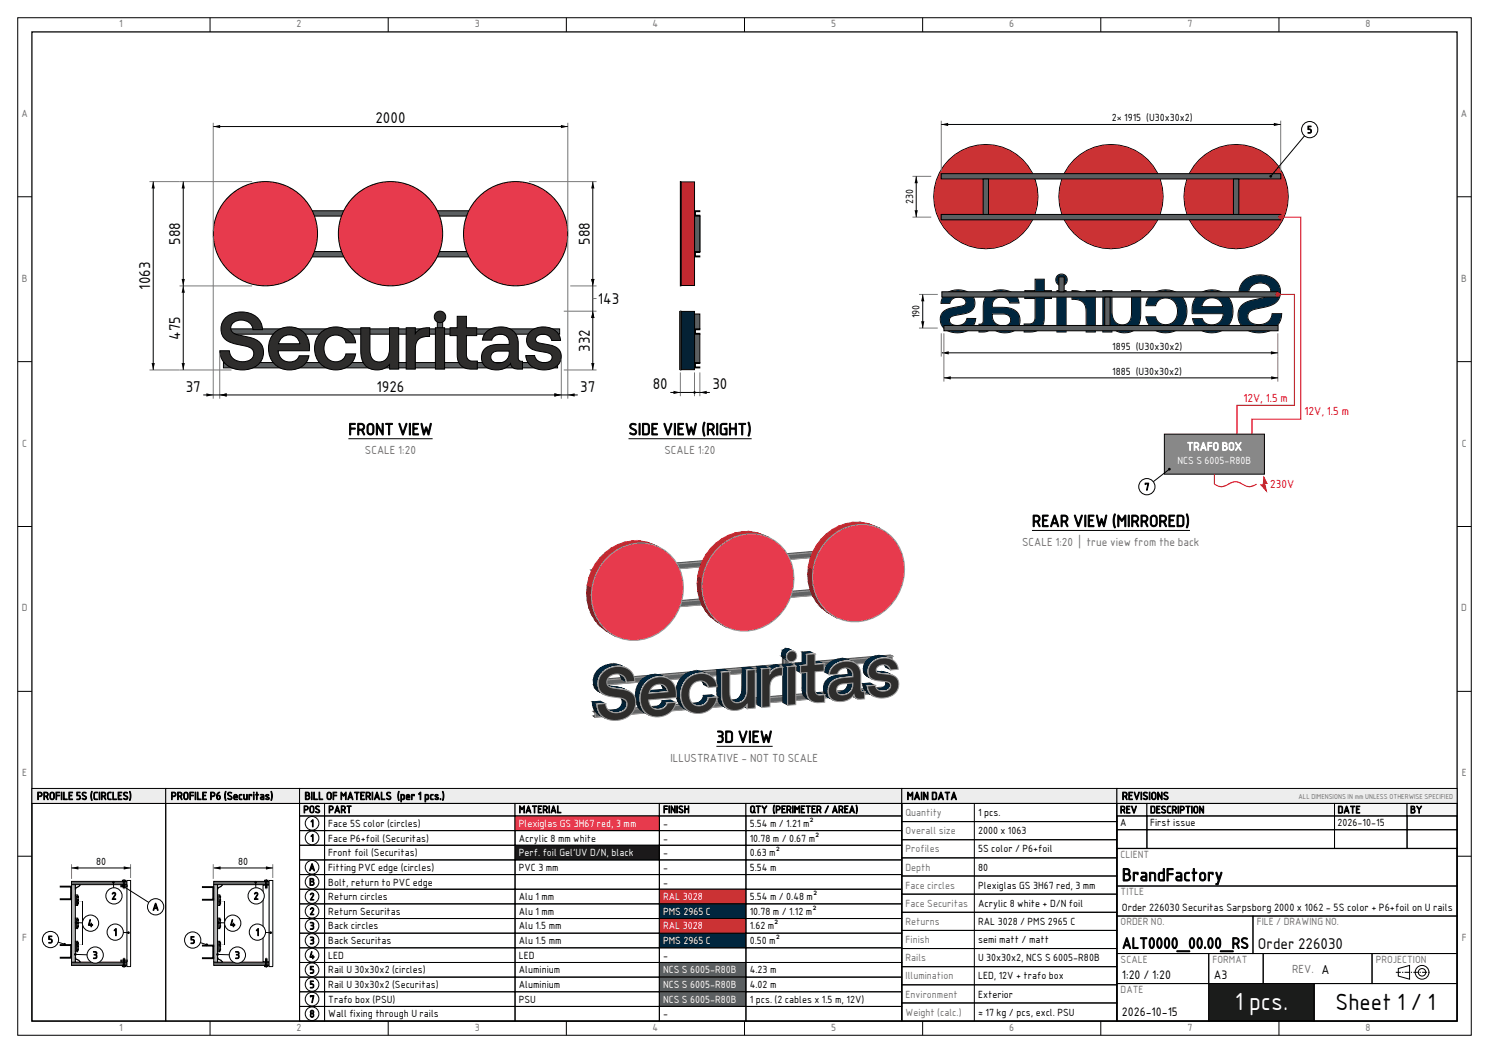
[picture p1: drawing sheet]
<svg xmlns="http://www.w3.org/2000/svg" width="420mm" height="297mm" viewBox="0 0 420 297" stroke-linecap="round" stroke-linejoin="round" font-family="sans-serif">
<defs><g id="words">
<text font-size="6.7" fill="#fff" x="348.3" y="285">1 pcs.</text>
<text font-size="6.3" x="376.7" y="285">Sheet 1 / 1</text>
<text font-size="4.9" x="316.5" y="248.5">BrandFactory</text>
<g font-size="4.6">
<text x="98.3" y="122.7">FRONT VIEW</text>
<text x="177.3" y="122.7">SIDE VIEW (RIGHT)</text>
<text x="291.1" y="148.6">REAR VIEW (MIRRORED)</text>
<text x="202.1" y="209.4">3D VIEW</text>
</g>
<text font-size="4.3" x="316.5" y="267.5">ALT0000_00.00_RS</text>
<g font-size="4.2">
<text x="105.9" y="34.8">2000</text>
<text x="50.8" y="69.1" transform="rotate(-90 50.8 69.1)">588</text>
<text x="166.3" y="69.1" transform="rotate(-90 166.3 69.1)">588</text>
<text x="42.3" y="81.7" transform="rotate(-90 42.3 81.7)">1063</text>
<text x="168.6" y="85.7">143</text>
<text x="50.8" y="95.8" transform="rotate(-90 50.8 95.8)">475</text>
<text x="166.3" y="99.2" transform="rotate(-90 166.3 99.2)">332</text>
<text x="52.4" y="110.5">37</text>
<text x="106.2" y="110.5">1926</text>
<text x="163.7" y="110.5">37</text>
<text x="184.1" y="109.8">80</text>
<text x="200.9" y="109.8">30</text>
<text x="354.8" y="267.5">Order 226030</text>
</g>
<g font-size="3.4">
<text x="316.5" y="276">1:20 / 1:20</text>
<text x="342.4" y="276">A3</text>
<text x="316.5" y="286.6">2026-10-15</text>
</g>
<g font-size="3.2" fill="#e2001a">
<text x="350.7" y="113.3">12V, 1.5 m</text>
<text x="367.9" y="117.2">12V, 1.5 m</text>
<text x="358.3" y="137.6">230V</text>
</g>
<g font-size="3.2" fill="#6e6e6e">
<text x="103" y="128.1">SCALE 1:20</text>
<text x="187.5" y="128.1">SCALE 1:20</text>
<text x="288.3" y="153.9">SCALE 1:20 | true view from the back</text>
<text x="189.1" y="214.8">ILLUSTRATIVE - NOT TO SCALE</text>
<text x="364.5" y="274.4">REV. A</text>
</g>
<text font-size="3.2" fill="#fff" x="334.8" y="127">TRAFO BOX</text>
<g font-size="3">
<text x="10.4" y="225.6">PROFILE 5S (CIRCLES)</text>
<text x="48.2" y="225.6">PROFILE P6 (Securitas)</text>
<text x="85.9" y="225.6">BILL OF MATERIALS (per 1 pcs.)</text>
<text x="255.8" y="225.6">MAIN DATA</text>
<text x="316.5" y="225.6">REVISIONS</text>
</g>
<text font-size="2.9" x="316.5" y="257">Order 226030 Securitas Sarpsborg 2000 x 1062 - 5S color + P6+foil on U rails</text>
<g font-size="2.8" fill="#6e6e6e">
<text x="33.6" y="7.7">1</text>
<text x="83.7" y="7.7">2</text>
<text x="133.9" y="7.7">3</text>
<text x="184.1" y="7.7">4</text>
<text x="234.4" y="7.7">5</text>
<text x="284.7" y="7.7">6</text>
<text x="334.9" y="7.7">7</text>
<text x="385.2" y="7.7">8</text>
<text x="6.1" y="33">A</text>
<text x="412.1" y="33">A</text>
<text x="6.2" y="79.5">B</text>
<text x="412.2" y="79.5">B</text>
<text x="6.3" y="126">C</text>
<text x="412.3" y="126">C</text>
<text x="6.2" y="172.5">D</text>
<text x="412.2" y="172.5">D</text>
<text x="6.3" y="219">E</text>
<text x="412.3" y="219">E</text>
<text x="255.4" y="230.2">Quantity</text>
<text x="255.4" y="235.3">Overall size</text>
<text x="255.4" y="240.4">Profiles</text>
<text x="255.4" y="245.5">Depth</text>
<text x="316.1" y="242">CLIENT</text>
<text x="255.4" y="250.7">Face circles</text>
<text x="255.4" y="255.8">Face Securitas</text>
<text x="316.1" y="252.5">TITLE</text>
<text x="255.4" y="260.9">Returns</text>
<text x="316.1" y="261">ORDER NO.</text>
<text x="354.5" y="261">FILE / DRAWING NO.</text>
<text x="6.3" y="265.5">F</text>
<text x="255.4" y="266">Finish</text>
<text x="412.3" y="265.5">F</text>
<text x="255.4" y="271.1">Rails</text>
<text x="316.1" y="271.6">SCALE</text>
<text x="342" y="271.6">FORMAT</text>
<text x="388.1" y="271.6">PROJECTION</text>
<text x="255.4" y="276.2">Illumination</text>
<text x="255.4" y="281.4">Environment</text>
<text x="316.1" y="280.1">DATE</text>
<text x="255.4" y="286.5">Weight (calc.)</text>
<text x="33.6" y="290.7">1</text>
<text x="83.7" y="290.7">2</text>
<text x="133.9" y="290.7">3</text>
<text x="184.1" y="290.7">4</text>
<text x="234.4" y="290.7">5</text>
<text x="284.7" y="290.7">6</text>
<text x="334.9" y="290.7">7</text>
<text x="385.2" y="290.7">8</text>
</g>
<g font-size="2.8">
<text x="313.6" y="34.2">2× 1915 (U30x30x2)</text>
<text x="368.7" y="37.6">5</text>
<text x="257.6" y="57.6" transform="rotate(-90 257.6 57.6)">230</text>
<text x="259.4" y="89.7" transform="rotate(-90 259.4 89.7)">190</text>
<text x="313.8" y="98.6">1895 (U30x30x2)</text>
<text x="313.7" y="105.7">1885 (U30x30x2)</text>
<text x="322.8" y="138.3">7</text>
<text x="85.6" y="229.3">POS</text>
<text x="87.5" y="233.2">1</text>
<text x="92.6" y="229.3">PART</text>
<text x="92.6" y="233.2">Face 5S color (circles)</text>
<text x="146.3" y="229.3">MATERIAL</text>
<text x="187" y="229.3">FINISH</text>
<text x="187" y="233.2">-</text>
<text x="211.5" y="229.3">QTY (PERIMETER / AREA)</text>
<text x="211.5" y="233.2">5.54 m / 1.21 m²</text>
<text x="275.9" y="230.2">1 pcs.</text>
<text x="315.9" y="229.4">REV</text>
<text x="315.9" y="233">A</text>
<text x="324.4" y="229.4">DESCRIPTION</text>
<text x="324.4" y="233">First issue</text>
<text x="377.3" y="229.4">DATE</text>
<text x="377.3" y="233">2026-10-15</text>
<text x="397.8" y="229.4">BY</text>
<text x="87.5" y="237.4">1</text>
<text x="92.6" y="237.4">Face P6+foil (Securitas)</text>
<text x="146.3" y="237.4">Acrylic 8 mm white</text>
<text x="187" y="237.4">-</text>
<text x="211.5" y="237.4">10.78 m / 0.67 m²</text>
<text x="275.9" y="235.3">2000 x 1063</text>
<text x="27.1" y="243.9">80</text>
<text x="67.2" y="243.9">80</text>
<text x="87.1" y="245.6">A</text>
<text x="92.6" y="241.5">Front foil (Securitas)</text>
<text x="92.6" y="245.6">Fitting PVC edge (circles)</text>
<text x="146.3" y="245.6">PVC 3 mm</text>
<text x="187" y="241.5">-</text>
<text x="187" y="245.6">-</text>
<text x="211.5" y="241.5">0.63 m²</text>
<text x="211.5" y="245.6">5.54 m</text>
<text x="275.9" y="240.4">5S color / P6+foil</text>
<text x="275.9" y="245.5">80</text>
<text x="87.2" y="249.8">B</text>
<text x="92.6" y="249.8">Bolt, return to PVC edge</text>
<text x="187" y="249.8">-</text>
<text x="275.9" y="250.7">Plexiglas GS 3H67 red, 3 mm</text>
<text x="31.4" y="253.7">2</text>
<text x="43" y="256.8">A</text>
<text x="71.6" y="253.7">2</text>
<text x="87.3" y="253.9">2</text>
<text x="92.6" y="253.9">Return circles</text>
<text x="146.3" y="253.9">Alu 1 mm</text>
<text x="211.5" y="253.9">5.54 m / 0.48 m²</text>
<text x="275.9" y="255.8">Acrylic 8 white + D/N foil</text>
<text x="24.7" y="261.4">4</text>
<text x="32" y="263.9">1</text>
<text x="64.8" y="261.4">4</text>
<text x="72.1" y="263.9">1</text>
<text x="87.3" y="258">2</text>
<text x="87.3" y="262.2">3</text>
<text x="92.6" y="258">Return Securitas</text>
<text x="92.6" y="262.2">Back circles</text>
<text x="146.3" y="258">Alu 1 mm</text>
<text x="146.3" y="262.2">Alu 1.5 mm</text>
<text x="211.5" y="258">10.78 m / 1.12 m²</text>
<text x="211.5" y="262.2">1.62 m²</text>
<text x="275.9" y="260.9">RAL 3028 / PMS 2965 C</text>
<text x="13.5" y="266">5</text>
<text x="53.6" y="266.2">5</text>
<text x="87.3" y="266.3">3</text>
<text x="92.6" y="266.3">Back Securitas</text>
<text x="146.3" y="266.3">Alu 1.5 mm</text>
<text x="211.5" y="266.3">0.50 m²</text>
<text x="275.9" y="266">semi matt / matt</text>
<text x="26.1" y="270.4">3</text>
<text x="66.3" y="270.4">3</text>
<text x="87.2" y="270.4">4</text>
<text x="87.3" y="274.6">5</text>
<text x="92.6" y="270.4">LED</text>
<text x="92.6" y="274.6">Rail U 30x30x2 (circles)</text>
<text x="146.3" y="270.4">LED</text>
<text x="146.3" y="274.6">Aluminium</text>
<text x="187" y="270.4">-</text>
<text x="211.5" y="274.6">4.23 m</text>
<text x="275.9" y="271.1">U 30x30x2, NCS S 6005-R80B</text>
<text x="87.3" y="278.7">5</text>
<text x="92.6" y="278.7">Rail U 30x30x2 (Securitas)</text>
<text x="146.3" y="278.7">Aluminium</text>
<text x="211.5" y="278.7">4.02 m</text>
<text x="275.9" y="276.2">LED, 12V + trafo box</text>
<text x="275.9" y="281.4">Exterior</text>
<text x="87.3" y="282.8">7</text>
<text x="87.3" y="286.9">8</text>
<text x="92.6" y="282.8">Trafo box (PSU)</text>
<text x="92.6" y="287">Wall fixing through U rails</text>
<text x="146.3" y="282.8">PSU</text>
<text x="187" y="287">-</text>
<text x="211.5" y="282.8">1 pcs. (2 cables x 1.5 m, 12V)</text>
<text x="275.9" y="286.5">≈ 17 kg / pcs, excl. PSU</text>
</g>
<g font-size="2.8" fill="#fff">
<text x="332.2" y="130.9">NCS S 6005-R80B</text>
<text x="146.3" y="233.2">Plexiglas GS 3H67 red, 3 mm</text>
<text x="146.3" y="241.5">Perf. foil Gel'UV D/N, black</text>
<text x="187" y="253.9">RAL 3028</text>
<text x="187" y="258">PMS 2965 C</text>
<text x="187" y="262.2">RAL 3028</text>
<text x="187" y="266.3">PMS 2965 C</text>
<text x="187" y="274.6">NCS S 6005-R80B</text>
<text x="187" y="278.7">NCS S 6005-R80B</text>
<text x="187" y="282.8">NCS S 6005-R80B</text>
</g>
<text font-size="1.9" fill="#6e6e6e" x="366.3" y="225.4">ALL DIMENSIONS IN mm UNLESS OTHERWISE SPECIFIED</text>
</g></defs>
<g fill="none" stroke="#000" stroke-width=".28">
<path d="M5 5h410v287h-410zM59.3 5v4M109.5 5v4M159.7 5v4M210 5v4M260.2 5v4M310.5 5v4M360.7 5v4M5 55.5h4M411 55.5h4M5 102h4M411 102h4"/>
<path d="M5 148.5h4M411 148.5h4M5 195h4M411 195h4M5 241.5h4M411 241.5h4M59.3 288v4M109.5 288v4M159.7 288v4M210 288v4M260.2 288v4M310.5 288v4"/>
<path d="M360.7 288v4"/>
</g>
<path d="M9 9h402v279h-402z" fill="none" stroke="#000" stroke-width=".35"/>
<g fill="#5b5f61" stroke="#000" stroke-width=".28">
<path d="M62.3 59.4h95.7v1.5h-95.7z" fill-rule="evenodd"/>
<path d="M62.3 70.9h95.7v1.5h-95.7z" fill-rule="evenodd"/>
<path d="M74.1 60.9h1.5v10h-1.5z" fill-rule="evenodd"/>
<path d="M144.7 60.9h1.5v10h-1.5z" fill-rule="evenodd"/>
<path d="M63.1 92.8h94.8v1.5h-94.8z" fill-rule="evenodd"/>
<path d="M63 102.3h94.3v1.5h-94.3z" fill-rule="evenodd"/>
<path d="M110.4 94.3h1.5v8h-1.5z" fill-rule="evenodd"/>
<path d="M123.4 88.6h1.5v4.2h-1.5z" fill-rule="evenodd"/>
</g>
<g fill="#e73a4d" stroke="#000" stroke-width=".28">
<circle cx="74.9" cy="65.9" r="14.7"/>
<circle cx="110.2" cy="65.9" r="14.7"/>
<circle cx="145.4" cy="65.9" r="14.7"/>
</g>
<g fill="#2e2d2c" stroke="#000" stroke-width=".28">
<path d="M63.4 89.8a6.7 6.7 0 0 1 10 .8l.6 1.5 .1 .9h-2.7a3.3 3.3 0 0 0-2.8-2.7 3.3 3.3 0 0 0-3.4 1.7 1.96 1.96 0 0 0 2 2.5 11.4 11.4 0 0 1 6 2 4.6 4.6 0 0 1-2.9 7.6 6.6 6.6 0 0 1-8-3.3l-.3-1.9h2.7a3.8 3.8 0 0 0 2.7 3 3.8 3.8 0 0 0 3.8-1 1.97 1.97 0 0 0-1.2-3.1l-3-.7a4.6 4.6 0 0 1-4.7-4.4 4.2 4.2 0 0 1 1.1-2.9z" fill-rule="evenodd"/>
<path d="M129 89.2h2.6v3.2h2.9v2.3h-2.9v5.7a1.55 1.55 0 0 0 1.6 1.4h1.4v2.3a5.4 5.4 0 0 1-4.7-1.2 4 4 0 0 1-.9-2.7v-5.5h-2.1v-2.3h2.1z" fill-rule="evenodd"/>
<path d="M136.9 93.9a6.1 6.1 0 0 1 8.2-.2 4.6 4.6 0 0 1 1.1 3.1v4.1a.93 .93 0 0 0 1.2 1v2.2h-1.6a1.79 1.79 0 0 1-1.8-1.6 5.2 5.2 0 0 1-7.5 .5 3.5 3.5 0 0 1 2.5-5.7l4.6-.2a2.55 2.55 0 0 0-1.9-2.8 2.55 2.55 0 0 0-3 1.6h-2.6l.1-.7zM138.7 99.7a1.7 1.7 0 0 0 0 2 1.7 1.7 0 0 0 1.8 .7 2.85 2.85 0 0 0 3.1-3.4h-3.1a2.2 2.2 0 0 0-1.8 .7z" fill-rule="evenodd"/>
<path d="M149.5 93.6a5.4 5.4 0 0 1 8.4 1.3l.2 1.1h-2.5a2.52 2.52 0 0 0-2-1.7 2.52 2.52 0 0 0-2.5 1.1 1.12 1.12 0 0 0 1.3 1.4 9.2 9.2 0 0 1 5 1.6 3.5 3.5 0 0 1 .6 3.6 3.5 3.5 0 0 1-2.9 2.2 5.3 5.3 0 0 1-6.6-3l-.2-.9h2.5a2.79 2.79 0 0 0 4.8 1 1.23 1.23 0 0 0-1-1.8l-2.8-.5a3.1 3.1 0 0 1-3.1-1.9 3.1 3.1 0 0 1 .8-3.5z" fill-rule="evenodd"/>
<path d="M77.3 93.9a5.7 5.7 0 0 1 6.7-1.3 5.7 5.7 0 0 1 3.3 5.9v.4h-8.9a3.2 3.2 0 0 0 2.2 3 3.2 3.2 0 0 0 3.6-1.1l.2-.5h2.7a5.3 5.3 0 0 1-6.5 4 6.2 6.2 0 0 1-3.3-10.4zM79.4 95.4l-.8 1.6h6a3 3 0 0 0-2.1-2.5 3 3 0 0 0-3.1 .9z" fill-rule="evenodd"/>
<path d="M90.4 93.9a6.1 6.1 0 0 1 9.5 1.2l.4 1.6h-2.7a3.2 3.2 0 0 0-3.9-2.1 3.2 3.2 0 0 0-2.3 3.7 3.2 3.2 0 0 0 2.1 3.5 3.2 3.2 0 0 0 3.9-1.4l.2-.6h2.7a5.8 5.8 0 0 1-4.6 4.5 5.8 5.8 0 0 1-5.9-2.4 6.6 6.6 0 0 1 .6-8z" fill-rule="evenodd"/>
<path d="M101.8 92.4h2.6v6.3a2.75 2.75 0 0 0 3.3 3.3 3.3 3.3 0 0 0 2.2-3.7v-5.9h2.6v11.7h-2.6v-1.3a4.7 4.7 0 0 1-7.7-1l-.4-1.8z" fill-rule="evenodd"/>
<path d="M114.6 92.4h2.6v1.7a4 4 0 0 1 4-1.7v2.5a3.3 3.3 0 0 0-4 3.5v5.7h-2.6z" fill-rule="evenodd"/>
<path d="M122.8 92.4h2.6v11.7h-2.6z" fill-rule="evenodd"/>
<circle cx="124.1" cy="89.4" r="1.63"/>
</g>
<g fill="none" stroke="#7a7a7a" stroke-width=".28">
<path d="M60.1 34.6v30.6M160.2 34.6v30.6M42.2 51.2h28.9M149.2 51.2h19.1M60.1 66.6v45.9M160.2 66.6v45.9M50.6 80.6h20.5M62 99.6v12.9M159 87.8h9.3M160.9 80.6h7.4M167.2 84.2h1.1M42.2 104.4h23.1"/>
<path d="M158.3 101.2v11.3M159 104.4h9.3"/>
</g>
<path d="M60.2 35.7h100M43.2 51.2v53.1M51.7 51.2v53.1M167.2 51.2v53.1M57.3 111.4h105.7M98.3 123.7h23.7" fill="none" stroke="#000" stroke-width=".28"/>
<g fill="#000">
<path d="M60.2 35.7l1.9-.5v1zM158.2 35.2l2 .5-2 .5zM43.2 51.2l.5 2h-.9zM51.7 51.2l.4 2h-.9zM167.2 51.2l.5 2h-.9zM51.2 78.7h.9l-.4 1.9zM51.7 80.6l.4 2h-.9zM166.8 78.7h.9l-.5 1.9zM167.2 87.8l.5 1.9h-.9zM42.8 102.4h.9l-.5 1.9zM51.2 102.4h.9l-.4 1.9zM58.2 110.9l2 .5-2 .5z"/>
<path d="M62 111.4l1.9-.5v1zM156.4 110.9l1.9 .5-1.9 .5zM160.2 111.4l1.9-.5v1zM166.8 102.4h.9l-.5 1.9z"/>
</g>
<g fill="#5b5f61" stroke="#000" stroke-width=".28">
<path d="M195.9 59.4h1.5v.3h-1.2v1h1.2v.2h-1.5z" fill-rule="evenodd"/>
<path d="M195.9 70.9h1.5v.3h-1.2v1h1.2v.2h-1.5z" fill-rule="evenodd"/>
<path d="M195.9 60.9h1.5v10h-1.5z" fill-rule="evenodd"/>
<path d="M195.9 60.9h1.5v10h-1.5z" fill-rule="evenodd"/>
</g>
<path d="M192.1 51.3h3.8v29.2h-3.8z" fill-rule="evenodd" fill="#b72d2f" stroke="#000" stroke-width=".28"/>
<path d="M191.9 51.2h.2v29.4h-.2z" fill-rule="evenodd" fill="#e73a4d" stroke="#000" stroke-width=".28"/>
<g fill="#5b5f61" stroke="#000" stroke-width=".28">
<path d="M195.9 92.8h1.5v.2h-1.2v1h1.2v.3h-1.5z" fill-rule="evenodd"/>
<path d="M195.9 102.3h1.5v.2h-1.2v1h1.2v.3h-1.5z" fill-rule="evenodd"/>
<path d="M195.9 94.3h1.5v8h-1.5z" fill-rule="evenodd"/>
<path d="M195.9 88.6h1.5v4.2h-1.5z" fill-rule="evenodd"/>
</g>
<path d="M192.1 87.8h3.8v16.5h-3.8z" fill-rule="evenodd" fill="#002238" stroke="#000" stroke-width=".28"/>
<path d="M191.9 87.8h.2v16.5h-.2z" fill-rule="evenodd" fill="#f7f7f2" stroke="#000" stroke-width=".28"/>
<path d="M191.8 87.8v16.5" fill="none" stroke="#2e2d2c" stroke-width=".28"/>
<path d="M191.9 105v6.7M195.9 105v6.7M197.4 105v6.7" fill="none" stroke="#7a7a7a" stroke-width=".28"/>
<path d="M189.1 110.7h11.1M177.3 123.7h34.7" fill="none" stroke="#000" stroke-width=".28"/>
<g fill="#000">
<path d="M190 110.2l1.9 .5-1.9 .4zM197.4 110.7l1.9-.5v.9z"/>
<circle cx="195.9" cy="110.7" r=".32"/>
</g>
<circle cx="348.7" cy="55.5" r="14.7" fill="#e73a4d" stroke="#000" stroke-width=".28"/>
<circle cx="348.7" cy="55.5" r="14.6" fill="#cb3234"/>
<circle cx="313.4" cy="55.5" r="14.7" fill="#e73a4d" stroke="#000" stroke-width=".28"/>
<circle cx="313.4" cy="55.5" r="14.6" fill="#cb3234"/>
<circle cx="278.1" cy="55.5" r="14.7" fill="#e73a4d" stroke="#000" stroke-width=".28"/>
<circle cx="278.1" cy="55.5" r="14.6" fill="#cb3234"/>
<circle cx="299.4" cy="78.9" r="1.63" fill="#f7f7f2" stroke="#000" stroke-width=".28"/>
<circle cx="299.4" cy="78.9" r="1.55" fill="#00263e"/>
<path d="M350.7 79.4a6.7 6.7 0 0 1 9.9 .6 4.2 4.2 0 0 1-3.3 6.5l-2.9 .6a2.18 2.18 0 0 0-2.3 3 3.9 3.9 0 0 0 6.6-1.1l.1-.5h2.7a5.7 5.7 0 0 1-6.4 5.4 5.2 5.2 0 0 1-5.9-5.6 4.3 4.3 0 0 1 4.2-3.7l3-.6a2.04 2.04 0 0 0 2.1-2 2.04 2.04 0 0 0-2-2.1 3.3 3.3 0 0 0-4.3 2.6h-2.7a4.9 4.9 0 0 1 1.2-3.1z" fill-rule="evenodd" fill="#f7f7f2" stroke="#000" stroke-width=".28"/>
<path d="M350.7 79.5a6.7 6.7 0 0 1 9.8 .5 4.1 4.1 0 0 1-3.2 6.4l-3 .7a2.25 2.25 0 0 0-2.3 3 3.9 3.9 0 0 0 6.8-1l.1-.6h2.6a5.6 5.6 0 0 1-6.4 5.3 5.2 5.2 0 0 1-5.8-5.5 4.2 4.2 0 0 1 4.1-3.6l3-.6a2.11 2.11 0 0 0 2.1-2.1 2.11 2.11 0 0 0-2-2.2 3.3 3.3 0 0 0-4.4 2.6h-2.5a4.7 4.7 0 0 1 1.1-2.9z" fill-rule="evenodd" fill="#00263e"/>
<path d="M292 78.8h2.6v3.2h2v2.2h-2v5.5a3.6 3.6 0 0 1-4.1 3.9h-1.6v-2.2a3.4 3.4 0 0 0 2.4-.3l.5-.6 .2-.7v-5.6h-2.9v-2.2h2.9z" fill-rule="evenodd" fill="#f7f7f2" stroke="#000" stroke-width=".28"/>
<path d="M292 78.8h2.5v3.3h2v2h-2v5.6a3.5 3.5 0 0 1-4 3.9h-1.5v-2.1a3.4 3.4 0 0 0 2.3-.3l.5-.6 .2-.8v-5.7h-2.9v-2h2.9z" fill-rule="evenodd" fill="#00263e"/>
<path d="M278.7 83a6.1 6.1 0 0 1 8 .6l.7 1.9h-2.6a2.55 2.55 0 0 0-3-1.6 2.55 2.55 0 0 0-1.9 2.8 13.2 13.2 0 0 1 5.8 .5 3.5 3.5 0 0 1 1.9 4 3.5 3.5 0 0 1-3.4 2.6 4.9 4.9 0 0 1-4.7-1.7 1.96 1.96 0 0 1-2.3 1.5h-1.1v-2.2a.94 .94 0 0 0 1.2-1v-4a4.6 4.6 0 0 1 1.4-3.4zM279.9 88.6a2.9 2.9 0 0 0 1.7 3 2.9 2.9 0 0 0 3.4-.7 1.74 1.74 0 0 0-2-2.3z" fill-rule="evenodd" fill="#f7f7f2" stroke="#000" stroke-width=".28"/>
<path d="M278.7 83a6.1 6.1 0 0 1 8 .6l.7 1.8h-2.5a2.64 2.64 0 0 0-3.2-1.6 2.64 2.64 0 0 0-1.9 3 13.3 13.3 0 0 1 5.9 .5 3.4 3.4 0 0 1 1.9 3.9 3.4 3.4 0 0 1-3.4 2.6 4.8 4.8 0 0 1-4.7-1.9 1.91 1.91 0 0 1-2.3 1.7h-1v-2.1a.98 .98 0 0 0 1.2-1.1v-4a4.5 4.5 0 0 1 1.3-3.4zM279.8 88.5a3 3 0 0 0 1.6 3.1 3 3 0 0 0 3.5-.4 1.79 1.79 0 0 0-.1-2 1.79 1.79 0 0 0-1.8-.7z" fill-rule="evenodd" fill="#00263e"/>
<path d="M266.6 83.1a5.6 5.6 0 0 1 7.9 .7 3.1 3.1 0 0 1 .1 3.2 3.1 3.1 0 0 1-2.9 1.6l-2.1 .3a1.55 1.55 0 0 0-1.8 1.7 2.77 2.77 0 0 0 4.3 .5l.6-1.3h2.5a4.8 4.8 0 0 1-5.9 4 3.8 3.8 0 0 1-3.8-5.1l.6-.8 1.3-.8 3.8-.8a1.18 1.18 0 0 0 1.3-1 1.18 1.18 0 0 0-1.1-1.3 2.54 2.54 0 0 0-3.5 1.6h-2.5l.4-1.6z" fill-rule="evenodd" fill="#f7f7f2" stroke="#000" stroke-width=".28"/>
<path d="M266.6 83.1a5.5 5.5 0 0 1 7.9 .7 3 3 0 0 1 0 3.2 3 3 0 0 1-2.8 1.5l-2.1 .4a1.62 1.62 0 0 0-1.8 1.7 2.83 2.83 0 0 0 4.1 .7l.5-.5 .4-.9h2.3a4.7 4.7 0 0 1-5.8 3.9 3.7 3.7 0 0 1-3.7-5.1l.5-.7 1.3-.8 3.8-.8a1.25 1.25 0 0 0 1.4-1.1 1.25 1.25 0 0 0-1.2-1.4 2.62 2.62 0 0 0-3.5 1.6h-2.4l.4-1.4z" fill-rule="evenodd" fill="#00263e"/>
<path d="M337.8 83.4a6 6 0 0 1 7.4-.7 6 6 0 0 1 2.3 7 6 6 0 0 1-4.9 4.1 6 6 0 0 1-5.8-2.6l-.4-1.3h2.7a3.1 3.1 0 0 0 3.6 1.6 3.1 3.1 0 0 0 2.4-3h-8.8l-.1-.6a6.4 6.4 0 0 1 1.6-4.5zM339.7 84.9l-.8 1.6h6.1a3.2 3.2 0 0 0-5.3-1.6z" fill-rule="evenodd" fill="#f7f7f2" stroke="#000" stroke-width=".28"/>
<path d="M337.8 83.4a5.9 5.9 0 0 1 7.4-.7 5.9 5.9 0 0 1 2.3 7 5.9 5.9 0 0 1-4.9 4.1 5.9 5.9 0 0 1-5.7-2.7l-.4-1.1h2.6a3.2 3.2 0 0 0 3.7 1.6 3.2 3.2 0 0 0 2.4-3.2h-8.9v-.5a6.3 6.3 0 0 1 1.5-4.5zM339.7 84.8l-.9 1.8h6.3a3.2 3.2 0 0 0-5.4-1.8z" fill-rule="evenodd" fill="#00263e"/>
<path d="M324.4 83.5a6.1 6.1 0 0 1 8.4-.2 6.1 6.1 0 0 1 .6 8.4 6.1 6.1 0 0 1-8.4 .9 5.2 5.2 0 0 1-1.8-3.2h2.8a3.1 3.1 0 0 0 3.5 2.2 3.1 3.1 0 0 0 2.6-3.2 3.4 3.4 0 0 0-1.4-3.8 3.4 3.4 0 0 0-4.1 .3l-.6 1.3h-2.8a4.6 4.6 0 0 1 1.2-2.7z" fill-rule="evenodd" fill="#f7f7f2" stroke="#000" stroke-width=".28"/>
<path d="M324.5 83.6a6 6 0 0 1 8.3-.3 6 6 0 0 1 .5 8.3 6 6 0 0 1-8.2 1 5 5 0 0 1-1.8-3.2h2.6a3.2 3.2 0 0 0 3.6 2.3 3.2 3.2 0 0 0 2.7-3.3 3.5 3.5 0 0 0-1.5-3.9 3.5 3.5 0 0 0-4.1 .4l-.7 1.2h-2.6a4.4 4.4 0 0 1 1.2-2.5z" fill-rule="evenodd" fill="#00263e"/>
<path d="M311.1 82h2.6v5.9a3.1 3.1 0 0 0 3.4 3.7 2.79 2.79 0 0 0 2.1-3.4v-6.2h2.6v6.5a4.6 4.6 0 0 1-3.7 5.3 4.7 4.7 0 0 1-4.5-1.5v1.3h-2.5z" fill-rule="evenodd" fill="#f7f7f2" stroke="#000" stroke-width=".28"/>
<path d="M311.1 82.1h2.5v5.8a3.2 3.2 0 0 0 3.5 3.8 2.86 2.86 0 0 0 2.2-3.5v-6.1h2.4v6.4a4.6 4.6 0 0 1-3.6 5.2 4.6 4.6 0 0 1-4.5-1.6v1.5h-2.5z" fill-rule="evenodd" fill="#00263e"/>
<path d="M302.4 82a4.1 4.1 0 0 1 4 1.7v-1.7h2.6v11.6h-2.6v-5.7a3.2 3.2 0 0 0-4-3.5z" fill-rule="evenodd" fill="#f7f7f2" stroke="#000" stroke-width=".28"/>
<path d="M302.4 82.1a4 4 0 0 1 4 1.8v-1.8h2.5v11.5h-2.5v-5.7a3.2 3.2 0 0 0-4-3.5z" fill-rule="evenodd" fill="#00263e"/>
<path d="M298.1 82h2.6v11.6h-2.6z" fill-rule="evenodd" fill="#f7f7f2" stroke="#000" stroke-width=".28"/>
<path d="M298.2 82.1h2.4v11.5h-2.4z" fill-rule="evenodd" fill="#00263e"/>
<g fill="#5b5f61" stroke="#000" stroke-width=".28">
<path d="M265.5 49h95.7v1.5h-95.7z" fill-rule="evenodd"/>
<path d="M265.5 60.5h95.7v1.5h-95.7z" fill-rule="evenodd"/>
<path d="M347.9 50.5h1.5v10h-1.5z" fill-rule="evenodd"/>
<path d="M277.3 50.5h1.5v10h-1.5z" fill-rule="evenodd"/>
<path d="M265.7 82.3h94.7v1.5h-94.7z" fill-rule="evenodd"/>
<path d="M266.2 91.8h94.3v1.5h-94.3z" fill-rule="evenodd"/>
<path d="M311.6 83.8h1.5v8h-1.5z" fill-rule="evenodd"/>
<path d="M298.7 78.1h1.5v4.2h-1.5z" fill-rule="evenodd"/>
</g>
<path d="M265.5 34v14.3M361.2 34v14.3M257.4 49.7h5.3M257.4 61.2h5.3M259.2 83h5.3M259.2 92.5h5.3M265.5 94v6.6M266.2 94v13.6M360.4 94v13.6" fill="none" stroke="#7a7a7a" stroke-width=".28"/>
<path d="M265.5 35.1h95.7M258.4 49.7v11.5M260.3 83v9.5M265.7 99.5h94.7M266.2 106.6h94.3" fill="none" stroke="#000" stroke-width=".28"/>
<path d="M265.5 35.1l1.9-.5v1zM359.3 34.6l1.9 .5-1.9 .5zM258.4 49.7l.5 2h-.9zM258 59.3h.9l-.5 1.9zM260.3 83l.4 2h-.9zM259.8 90.6h.9l-.4 1.9zM265.7 99.5l1.9-.4v.9zM358.5 99.1l1.9 .4-1.9 .5zM266.2 106.6l2-.5v.9zM358.6 106.1l1.9 .5-1.9 .4z" fill="#000"/>
<circle cx="361.2" cy="61.2" r=".64" fill="#e2001a"/>
<path d="M361.2 61.2h5.7v57h-13.8v4.3" fill="none" stroke="#e2001a" stroke-width=".32"/>
<path d="M367.4 114.1h13.6v3.7h-13.6z" fill-rule="evenodd" fill="#fff"/>
<circle cx="360.4" cy="83" r=".64" fill="#e2001a"/>
<path d="M360.4 83h4.7v31.3h-16.2v8.2" fill="none" stroke="#e2001a" stroke-width=".32"/>
<path d="M350.2 110.2h13.6v3.7h-13.6z" fill-rule="evenodd" fill="#fff"/>
<path d="M328.4 122.5h28.3v11.2h-28.3z" fill-rule="evenodd" fill="#888" stroke="#000" stroke-width=".28"/>
<path d="M329.8 132.3l-6.3 5" fill="none" stroke="#000" stroke-width=".28"/>
<circle cx="329.8" cy="132.3" r=".39" fill="#000"/>
<circle cx="323.5" cy="137.3" r="2.29" fill="#fff" stroke="#000" stroke-width=".28"/>
<path d="M342.5 133.7v2.9a3.4 3.4 0 0 0 4.5-.3 3.4 3.4 0 0 1 3.9 .5l1.5 .5 2-.7" fill="none" stroke="#e2001a" stroke-width=".32"/>
<path d="M356.5 134.6l.9 1.8h-.7l.5 2.1-1.5-1.7h.6z" fill-rule="evenodd" fill="#d0021b" stroke="#d0021b" stroke-width=".28"/>
<path d="M357.8 134.5h7.8v3.8h-7.8z" fill-rule="evenodd" fill="#fff"/>
<path d="M369.4 36.6l-11 13.1" fill="none" stroke="#000" stroke-width=".28"/>
<circle cx="358.4" cy="49.7" r=".39" fill="#000"/>
<circle cx="369.4" cy="36.6" r="2.29" fill="#fff" stroke="#000" stroke-width=".28"/>
<path d="M291.1 149.6h44.6" fill="none" stroke="#000" stroke-width=".28"/>
<path d="M240.8 156l.5 .2v9.3l-.5-.2z" fill-rule="evenodd" fill="#444748" stroke="#444748" stroke-width=".28"/>
<path d="M240.8 156l.6 .2z" fill-rule="evenodd" fill="#505355" stroke="#505355" stroke-width=".28"/>
<path d="M241.3 156.2v9.3z" fill-rule="evenodd" fill="#545759" stroke="#9a9a9a" stroke-width=".28"/>
<path d="M239.5 156.1l.5 .2v9.3l-.5-.2z" fill-rule="evenodd" fill="#444748" stroke="#444748" stroke-width=".28"/>
<path d="M239.5 156.1l.6 .2z" fill-rule="evenodd" fill="#505355" stroke="#505355" stroke-width=".28"/>
<path d="M240 156.3v9.3z" fill-rule="evenodd" fill="#545759" stroke="#9a9a9a" stroke-width=".28"/>
<path d="M221.9 183.3l.5 .3v3.9l-.5-.3z" fill-rule="evenodd" fill="#444748" stroke="#444748" stroke-width=".28"/>
<path d="M221.9 183.3l.6 .2z" fill-rule="evenodd" fill="#505355" stroke="#505355" stroke-width=".28"/>
<path d="M222.4 183.6v3.9z" fill-rule="evenodd" fill="#545759" stroke="#9a9a9a" stroke-width=".28"/>
<path d="M220.7 183.4l.5 .3v3.9l-.5-.3z" fill-rule="evenodd" fill="#444748" stroke="#444748" stroke-width=".28"/>
<path d="M220.7 183.4l.6 .2z" fill-rule="evenodd" fill="#505355" stroke="#505355" stroke-width=".28"/>
<path d="M221.2 183.7v3.9z" fill-rule="evenodd" fill="#545759" stroke="#9a9a9a" stroke-width=".28"/>
<path d="M167.4 201.9l83.3-6.9 .5 .2-83.3 7z" fill-rule="evenodd" fill="#505355" stroke="#505355" stroke-width=".28"/>
<path d="M167.4 201.9l.5 .4z" fill-rule="evenodd" fill="#444748" stroke="#444748" stroke-width=".28"/>
<path d="M167.9 202.2l83.3-7z" fill-rule="evenodd" fill="#545759" stroke="#9a9a9a" stroke-width=".28"/>
<path d="M167.4 200.6l83.3-7 .5 .3-83.3 7z" fill-rule="evenodd" fill="#505355" stroke="#505355" stroke-width=".28"/>
<path d="M167.4 200.6l.5 .4z" fill-rule="evenodd" fill="#444748" stroke="#444748" stroke-width=".28"/>
<path d="M167.9 200.9l83.3-7z" fill-rule="evenodd" fill="#545759" stroke="#9a9a9a" stroke-width=".28"/>
<path d="M210.5 189.6l.5 .2v7.5l-.5-.3z" fill-rule="evenodd" fill="#444748" stroke="#444748" stroke-width=".28"/>
<path d="M210.5 189.6l.6 .2z" fill-rule="evenodd" fill="#505355" stroke="#505355" stroke-width=".28"/>
<path d="M211 189.8v7.5z" fill-rule="evenodd" fill="#545759" stroke="#9a9a9a" stroke-width=".28"/>
<path d="M209.2 189.7l.5 .2v7.5l-.5-.3z" fill-rule="evenodd" fill="#444748" stroke="#444748" stroke-width=".28"/>
<path d="M209.2 189.7l.6 .2z" fill-rule="evenodd" fill="#505355" stroke="#505355" stroke-width=".28"/>
<path d="M209.7 189.9v7.5z" fill-rule="evenodd" fill="#545759" stroke="#9a9a9a" stroke-width=".28"/>
<path d="M167.4 193.1l83.8-7 .5 .2-83.8 7z" fill-rule="evenodd" fill="#505355" stroke="#505355" stroke-width=".28"/>
<path d="M167.4 193.1l.5 .3z" fill-rule="evenodd" fill="#444748" stroke="#444748" stroke-width=".28"/>
<path d="M167.9 193.3l83.8-7z" fill-rule="evenodd" fill="#545759" stroke="#9a9a9a" stroke-width=".28"/>
<path d="M167.4 191.8l83.8-7.1 .5 .3-83.8 7z" fill-rule="evenodd" fill="#505355" stroke="#505355" stroke-width=".28"/>
<path d="M167.4 191.8l.5 .3z" fill-rule="evenodd" fill="#444748" stroke="#444748" stroke-width=".28"/>
<path d="M167.9 192l83.8-7z" fill-rule="evenodd" fill="#545759" stroke="#9a9a9a" stroke-width=".28"/>
<path d="M166.7 172.8l84.6-7.1 .5 .3-84.6 7.1z" fill-rule="evenodd" fill="#505355" stroke="#505355" stroke-width=".28"/>
<path d="M166.7 172.8l.5 .4z" fill-rule="evenodd" fill="#444748" stroke="#444748" stroke-width=".28"/>
<path d="M167.2 173.1l84.6-7.1z" fill-rule="evenodd" fill="#545759" stroke="#9a9a9a" stroke-width=".28"/>
<path d="M166.7 171.5l84.6-7.1 .5 .3-84.6 7.1z" fill-rule="evenodd" fill="#505355" stroke="#505355" stroke-width=".28"/>
<path d="M166.7 171.5l.5 .4z" fill-rule="evenodd" fill="#444748" stroke="#444748" stroke-width=".28"/>
<path d="M167.2 171.8l84.6-7.1z" fill-rule="evenodd" fill="#545759" stroke="#9a9a9a" stroke-width=".28"/>
<path d="M166.7 162.1l84.6-7.1 .5 .2-84.6 7.2z" fill-rule="evenodd" fill="#505355" stroke="#505355" stroke-width=".28"/>
<path d="M166.7 162.1l.5 .3z" fill-rule="evenodd" fill="#444748" stroke="#444748" stroke-width=".28"/>
<path d="M167.2 162.4l84.6-7.2z" fill-rule="evenodd" fill="#545759" stroke="#9a9a9a" stroke-width=".28"/>
<path d="M166.7 160.8l84.6-7.1 .5 .2-84.6 7.1z" fill-rule="evenodd" fill="#505355" stroke="#505355" stroke-width=".28"/>
<path d="M166.7 160.8l.5 .3z" fill-rule="evenodd" fill="#444748" stroke="#444748" stroke-width=".28"/>
<path d="M167.2 161l84.6-7.1z" fill-rule="evenodd" fill="#545759" stroke="#9a9a9a" stroke-width=".28"/>
<path d="M178.4 161.2l.5 .3v9.3l-.5-.3z" fill-rule="evenodd" fill="#444748" stroke="#444748" stroke-width=".28"/>
<path d="M178.4 161.2l.6 .3z" fill-rule="evenodd" fill="#505355" stroke="#505355" stroke-width=".28"/>
<path d="M178.9 161.5v9.3z" fill-rule="evenodd" fill="#545759" stroke="#9a9a9a" stroke-width=".28"/>
<path d="M177.2 161.3l.5 .3v9.3l-.5-.3z" fill-rule="evenodd" fill="#444748" stroke="#444748" stroke-width=".28"/>
<path d="M177.2 161.3l.6 .3z" fill-rule="evenodd" fill="#505355" stroke="#505355" stroke-width=".28"/>
<path d="M177.7 161.6v9.3z" fill-rule="evenodd" fill="#545759" stroke="#9a9a9a" stroke-width=".28"/>
<path d="M240 156.3l.1 9.4z" fill-rule="evenodd" fill="#444748" stroke="#444748" stroke-width=".28"/>
<path d="M240 156.3l1.4-.1z" fill-rule="evenodd" fill="#505355" stroke="#505355" stroke-width=".28"/>
<path d="M240.1 156.3l1.3-.1v9.4l-1.3 .1z" fill-rule="evenodd" fill="#606466" stroke="#9a9a9a" stroke-width=".28"/>
<path d="M221.2 183.7v3.9z" fill-rule="evenodd" fill="#444748" stroke="#444748" stroke-width=".28"/>
<path d="M221.2 183.7l1.3-.1z" fill-rule="evenodd" fill="#505355" stroke="#505355" stroke-width=".28"/>
<path d="M221.2 183.7l1.3-.1v3.9l-1.3 .1z" fill-rule="evenodd" fill="#606466" stroke="#9a9a9a" stroke-width=".28"/>
<path d="M167.9 200.9l83.3-7z" fill-rule="evenodd" fill="#505355" stroke="#505355" stroke-width=".28"/>
<path d="M167.9 200.9v1.4z" fill-rule="evenodd" fill="#444748" stroke="#444748" stroke-width=".28"/>
<path d="M167.9 200.9l83.3-7v1.4l-83.3 7z" fill-rule="evenodd" fill="#606466" stroke="#9a9a9a" stroke-width=".28"/>
<path d="M209.7 189.9l.1 7.5z" fill-rule="evenodd" fill="#444748" stroke="#444748" stroke-width=".28"/>
<path d="M209.7 189.9l1.4-.1z" fill-rule="evenodd" fill="#505355" stroke="#505355" stroke-width=".28"/>
<path d="M209.8 189.9l1.3-.1v7.5l-1.3 .1z" fill-rule="evenodd" fill="#606466" stroke="#9a9a9a" stroke-width=".28"/>
<path d="M167.9 192l83.8-7z" fill-rule="evenodd" fill="#505355" stroke="#505355" stroke-width=".28"/>
<path d="M167.9 192l.1 1.5z" fill-rule="evenodd" fill="#444748" stroke="#444748" stroke-width=".28"/>
<path d="M168 192.1l83.7-7.1v1.4l-83.7 7.1z" fill-rule="evenodd" fill="#606466" stroke="#9a9a9a" stroke-width=".28"/>
<path d="M167.2 171.8l84.7-7.1z" fill-rule="evenodd" fill="#505355" stroke="#505355" stroke-width=".28"/>
<path d="M167.2 171.8l.1 1.4z" fill-rule="evenodd" fill="#444748" stroke="#444748" stroke-width=".28"/>
<path d="M167.3 171.8l84.6-7.1v1.4l-84.6 7.1z" fill-rule="evenodd" fill="#606466" stroke="#9a9a9a" stroke-width=".28"/>
<path d="M167.2 161l84.7-7z" fill-rule="evenodd" fill="#505355" stroke="#505355" stroke-width=".28"/>
<path d="M167.2 161l.1 1.5z" fill-rule="evenodd" fill="#444748" stroke="#444748" stroke-width=".28"/>
<path d="M167.3 161.1l84.6-7.1v1.4l-84.6 7.1z" fill-rule="evenodd" fill="#606466" stroke="#9a9a9a" stroke-width=".28"/>
<path d="M177.7 161.6v9.3z" fill-rule="evenodd" fill="#444748" stroke="#444748" stroke-width=".28"/>
<path d="M177.7 161.6l1.3-.1z" fill-rule="evenodd" fill="#505355" stroke="#505355" stroke-width=".28"/>
<path d="M177.7 161.6l1.3-.1v9.3l-1.3 .1z" fill-rule="evenodd" fill="#606466" stroke="#9a9a9a" stroke-width=".28"/>
<g fill="#002237" stroke="#002237" stroke-width=".28">
<path d="M249.8 193.2l1.3 .7-.1 .3-1.4-.7z" fill-rule="evenodd"/>
<path d="M247.9 194.3l1.6 .7z" fill-rule="evenodd"/>
<path d="M246.9 185l.8-.1 1.3 .7-.7 .1z" fill-rule="evenodd"/>
</g>
<g fill="#002034" stroke="#002034" stroke-width=".28">
<path d="M249.9 193l1.3 .7-.1 .2-1.3-.7z" fill-rule="evenodd"/>
<path d="M247.1 194.3l1.8 .7z" fill-rule="evenodd"/>
<path d="M246.8 189.3l2.3 .2 1.4 .7-2.3-.2z" fill-rule="evenodd"/>
<path d="M246.6 189.2l1.6 .8z" fill-rule="evenodd"/>
</g>
<g fill="#002339" stroke="#002339" stroke-width=".28">
<path d="M249.6 193.5l1.4 .7-.2 .2-1.4-.7z" fill-rule="evenodd"/>
<path d="M248.7 194.1l.3-.1 1.3 .7-.2 .1z" fill-rule="evenodd"/>
<path d="M245.6 185.5l.6-.3 1.4 .7-.6 .3z" fill-rule="evenodd"/>
<path d="M244.6 186.2l1.4 .7-.4 .4-1.4-.7z" fill-rule="evenodd"/>
</g>
<path d="M249.9 192.6l1.4 .7-.1 .4-1.3-.7z" fill-rule="evenodd" fill="#001e30" stroke="#001e30" stroke-width=".28"/>
<g fill="#00233a" stroke="#00233a" stroke-width=".28">
<path d="M249.2 193.9l.2-.2 1.4 .7-.2 .2z" fill-rule="evenodd"/>
<path d="M249 194l.2-.1 1.4 .7-.3 .1z" fill-rule="evenodd"/>
<path d="M245.1 185.8l.5-.3 1.4 .7-.5 .3z" fill-rule="evenodd"/>
<path d="M244.6 186.2l.5-.4 1.4 .7-.5 .4z" fill-rule="evenodd"/>
</g>
<path d="M249.9 192.4l1.3 .7 .1 .2-1.4-.7z" fill-rule="evenodd" fill="#001b2d" stroke="#001b2d" stroke-width=".28"/>
<path d="M249.8 192.2l1.4 .9z" fill-rule="evenodd" fill="#001929" stroke="#001929" stroke-width=".28"/>
<path d="M249.7 192l1.5 .9z" fill-rule="evenodd" fill="#001624" stroke="#001624" stroke-width=".28"/>
<path d="M248.4 194.2l.3-.1 1.4 .7-.3 .1z" fill-rule="evenodd" fill="#002338" stroke="#002338" stroke-width=".28"/>
<g fill="#001522" stroke="#001522" stroke-width=".28">
<path d="M249.6 191.9l1.5 .8z" fill-rule="evenodd"/>
<path d="M249.5 191.8l1.5 .8z" fill-rule="evenodd"/>
<path d="M249.3 191.7l1.5 .8z" fill-rule="evenodd"/>
<path d="M249.4 187.4l1.6 1z" fill-rule="evenodd"/>
<path d="M249.2 187.2l1.6 .9z" fill-rule="evenodd"/>
<path d="M244.8 195.4l1.9 1z" fill-rule="evenodd"/>
<path d="M249 187l1.6 .9z" fill-rule="evenodd"/>
<path d="M248.8 186.9l1.6 .8z" fill-rule="evenodd"/>
<path d="M244.4 195.1l1.8 1z" fill-rule="evenodd"/>
<path d="M244 194.6l1.3 .7 .4 .5-1.3-.7z" fill-rule="evenodd"/>
<path d="M243.7 194.1l1.3 .7 .3 .5-1.3-.7z" fill-rule="evenodd"/>
<path d="M244.5 190.7l1.7 .9z" fill-rule="evenodd"/>
<path d="M244.2 190.4l1.7 1z" fill-rule="evenodd"/>
<path d="M243.9 190.1l1.6 1z" fill-rule="evenodd"/>
</g>
<g fill="#002238" stroke="#002238" stroke-width=".28">
<path d="M248.1 194.2h.3l1.4 .7-.3 .1z" fill-rule="evenodd"/>
<path d="M246.2 185.2l.7-.2 1.4 .7-.7 .2z" fill-rule="evenodd"/>
<path d="M244.2 186.6l1.4 .7-.3 .5-1.4-.7z" fill-rule="evenodd"/>
</g>
<g fill="#001d30" stroke="#001d30" stroke-width=".28">
<path d="M250.2 189.7l1.8 .9z" fill-rule="evenodd"/>
<path d="M246.5 194.1l1.7 .8z" fill-rule="evenodd"/>
<path d="M243.6 188.1l1.3 .7v.6l-1.4-.7z" fill-rule="evenodd"/>
</g>
<g fill="#002136" stroke="#002136" stroke-width=".28">
<path d="M247.5 194.3h.4l1.3 .7h-.3z" fill-rule="evenodd"/>
<path d="M243.3 192.8l2.1-.2 1.4 .7-2.1 .2z" fill-rule="evenodd"/>
<path d="M247.7 184.9h.8l1.4 .7h-.9z" fill-rule="evenodd"/>
<path d="M243.9 187.1l1.4 .7-.2 .5-1.4-.7z" fill-rule="evenodd"/>
</g>
<path d="M249.7 189.6l1.8 .8z" fill-rule="evenodd" fill="#001e32" stroke="#001e32" stroke-width=".28"/>
<g fill="#001f33" stroke="#001f33" stroke-width=".28">
<path d="M249.1 189.5l1.9 .8z" fill-rule="evenodd"/>
<path d="M248.5 184.9l.7 .1 1.4 .7-.7-.1z" fill-rule="evenodd"/>
<path d="M246.4 189.2l1.6 .7z" fill-rule="evenodd"/>
<path d="M243.7 187.6l1.4 .7-.2 .5-1.3-.7z" fill-rule="evenodd"/>
</g>
<path d="M246.8 194.2l1.7 .8z" fill-rule="evenodd" fill="#001f32" stroke="#001f32" stroke-width=".28"/>
<g fill="#001928" stroke="#001928" stroke-width=".28">
<path d="M249.7 187.9l1.4 .7v.3l-1.3-.7z" fill-rule="evenodd"/>
<path d="M243.6 189.2l1.3 .7 .2 .5-1.4-.7z" fill-rule="evenodd"/>
</g>
<path d="M249.6 187.6l1.4 .8 .1 .2-1.4-.7z" fill-rule="evenodd" fill="#001725" stroke="#001725" stroke-width=".28"/>
<g fill="#001e31" stroke="#001e31" stroke-width=".28">
<path d="M249.2 185l2 .9z" fill-rule="evenodd"/>
<path d="M246.3 189.2l1.5 .7z" fill-rule="evenodd"/>
</g>
<path d="M246.1 189.1l1.5 .8z" fill-rule="evenodd" fill="#001d2f" stroke="#001d2f" stroke-width=".28"/>
<path d="M243.4 193.5l1.4 .7 .2 .6-1.3-.7z" fill-rule="evenodd" fill="#001827" stroke="#001827" stroke-width=".28"/>
<path d="M243.3 192.8l1.4 .7 .1 .7-1.4-.7z" fill-rule="evenodd" fill="#001a2b" stroke="#001a2b" stroke-width=".28"/>
<path d="M243.7 189.7l1.4 .7 .2 .4-1.4-.7z" fill-rule="evenodd" fill="#001623" stroke="#001623" stroke-width=".28"/>
<path d="M243.5 188.7l1.4 .7v.5l-1.3-.7z" fill-rule="evenodd" fill="#001b2c" stroke="#001b2c" stroke-width=".28"/>
<path d="M246 186.9a4.6 4.6 0 0 1 6.9 .5l.3 1.3-2.1 .2a2.13 2.13 0 0 0-2.1-1.5 2.13 2.13 0 0 0-2 1.8 1.06 1.06 0 0 0 1.2 .8l2.3 .2a2.9 2.9 0 0 1 2.8 1.8 2.9 2.9 0 0 1-.7 3.3 5.1 5.1 0 0 1-7.3 0l-.6-1.8 2.1-.2a2.39 2.39 0 0 0 2.1 1.7 2.39 2.39 0 0 0 2.3-1.3 1.31 1.31 0 0 0-1.6-1.6l-1.8-.2a2.7 2.7 0 0 1-2.8-1.5 2.7 2.7 0 0 1 .6-3.1z" fill-rule="evenodd" fill="#00263e"/>
<g fill="#002136" stroke="#002136" stroke-width=".28">
<path d="M242.2 194.4l1.6 .7z" fill-rule="evenodd"/>
<path d="M242.1 194.4l1.5 .7z" fill-rule="evenodd"/>
<path d="M236.1 195.3l1.7 .7z" fill-rule="evenodd"/>
<path d="M236.6 190.4l2.6-.2 1.4 .7-2.6 .3z" fill-rule="evenodd"/>
<path d="M237.1 185.8h.7l1.4 .7h-.7z" fill-rule="evenodd"/>
<path d="M232.7 192.4l1.4 .7-.2 .5-1.4-.7z" fill-rule="evenodd"/>
</g>
<g fill="#002034" stroke="#002034" stroke-width=".28">
<path d="M241.9 194.4l1.5 .7z" fill-rule="evenodd"/>
<path d="M235.8 195.3l1.7 .7z" fill-rule="evenodd"/>
<path d="M237.8 185.8l.7 .1 1.4 .7-.7-.1z" fill-rule="evenodd"/>
</g>
<g fill="#001e31" stroke="#001e31" stroke-width=".28">
<path d="M241.8 194.4l1.5 .7z" fill-rule="evenodd"/>
<path d="M238.5 185.9l2 .9z" fill-rule="evenodd"/>
</g>
<g fill="#001522" stroke="#001522" stroke-width=".28">
<path d="M240 196.1l1.6 .8z" fill-rule="evenodd"/>
<path d="M239.9 195.9l1.5 .9z" fill-rule="evenodd"/>
<path d="M239.7 195.7l1.5 .9z" fill-rule="evenodd"/>
<path d="M238.8 188.3l1.6 1z" fill-rule="evenodd"/>
<path d="M238.6 188.1l1.6 .9z" fill-rule="evenodd"/>
<path d="M238.3 187.9l1.7 .9z" fill-rule="evenodd"/>
<path d="M233.3 196.5l1.8 1z" fill-rule="evenodd"/>
<path d="M233 196.2l1.7 1z" fill-rule="evenodd"/>
<path d="M232.7 195.8l1.4 .7 .3 .4-1.4-.7z" fill-rule="evenodd"/>
</g>
<g fill="#001725" stroke="#001725" stroke-width=".28">
<path d="M239.6 195.5l1.4 .7 .1 .2-1.4-.7z" fill-rule="evenodd"/>
<path d="M239 188.6l1.4 .7 .1 .3-1.4-.7z" fill-rule="evenodd"/>
</g>
<g fill="#001929" stroke="#001929" stroke-width=".28">
<path d="M239.5 195l1.4 .7 .1 .5-1.4-.7z" fill-rule="evenodd"/>
<path d="M239.1 188.9l1.4 .7 .1 .3-1.4-.7z" fill-rule="evenodd"/>
<path d="M232.3 194.8l1.4 .7 .1 .5-1.3-.7z" fill-rule="evenodd"/>
</g>
<g fill="#002237" stroke="#002237" stroke-width=".28">
<path d="M238.9 193.7l1.4 .7-.2 .4-1.4-.7z" fill-rule="evenodd"/>
<path d="M236.4 195.3h.5l1.4 .7h-.5z" fill-rule="evenodd"/>
<path d="M235.9 190.5l.7-.1 1.4 .8h-.7z" fill-rule="evenodd"/>
<path d="M236.4 185.9l.7-.1 1.4 .7-.8 .1z" fill-rule="evenodd"/>
<path d="M233.2 187.8l1.3 .7-.3 .6-1.3-.7z" fill-rule="evenodd"/>
</g>
<g fill="#002035" stroke="#002035" stroke-width=".28">
<path d="M239.1 193.3l1.4 .7-.2 .4-1.4-.7z" fill-rule="evenodd"/>
<path d="M232.9 188.4l1.3 .7-.2 .6-1.4-.8z" fill-rule="evenodd"/>
</g>
<g fill="#002339" stroke="#002339" stroke-width=".28">
<path d="M238.7 194.1l1.4 .7-.3 .3-1.3-.7z" fill-rule="evenodd"/>
<path d="M237.4 195.1l.4-.2 1.3 .7-.4 .2z" fill-rule="evenodd"/>
<path d="M234.6 190.9l.6-.2 1.4 .7-.7 .2z" fill-rule="evenodd"/>
<path d="M234 191.2l.6-.3 1.3 .7-.5 .3z" fill-rule="evenodd"/>
<path d="M233.1 191.9l.4-.4 1.4 .7-.4 .4z" fill-rule="evenodd"/>
<path d="M235.1 186.3l.6-.2 1.4 .7-.7 .2z" fill-rule="evenodd"/>
<path d="M234.5 186.6l.6-.3 1.3 .7-.5 .3z" fill-rule="evenodd"/>
<path d="M233.5 187.3l1.4 .7-.4 .5-1.3-.7z" fill-rule="evenodd"/>
</g>
<g fill="#001f32" stroke="#001f32" stroke-width=".28">
<path d="M239.2 192.8l1.4 .7-.1 .5-1.4-.7z" fill-rule="evenodd"/>
<path d="M232.6 188.9l1.4 .8-.1 .5-1.4-.7z" fill-rule="evenodd"/>
</g>
<g fill="#00233a" stroke="#00233a" stroke-width=".28">
<path d="M238.1 194.7l.4-.3 1.3 .7-.3 .3z" fill-rule="evenodd"/>
<path d="M237.8 194.9l.3-.2 1.4 .7-.4 .2z" fill-rule="evenodd"/>
<path d="M233.5 191.5l.5-.3 1.4 .7-.5 .3z" fill-rule="evenodd"/>
<path d="M234 186.9l.5-.3 1.4 .7-.5 .3z" fill-rule="evenodd"/>
<path d="M233.5 187.3l.5-.4 1.4 .7-.5 .4z" fill-rule="evenodd"/>
</g>
<g fill="#001d30" stroke="#001d30" stroke-width=".28">
<path d="M239.2 192.3l1.4 .7v.5l-1.4-.7z" fill-rule="evenodd"/>
<path d="M232.3 193.5l1.4 .7v.7l-1.4-.7z" fill-rule="evenodd"/>
</g>
<g fill="#001c2e" stroke="#001c2e" stroke-width=".28">
<path d="M239.2 191.8l1.4 .7v.5l-1.4-.7z" fill-rule="evenodd"/>
<path d="M239.2 189.6l1.4 .7v.6l-1.4-.7z" fill-rule="evenodd"/>
<path d="M239.1 186.1l2 .9z" fill-rule="evenodd"/>
</g>
<g fill="#002238" stroke="#002238" stroke-width=".28">
<path d="M236.9 195.3l.5-.2 1.3 .7-.4 .2z" fill-rule="evenodd"/>
<path d="M235.2 190.7l.7-.2 1.4 .7-.7 .2z" fill-rule="evenodd"/>
<path d="M235.7 186.1l.7-.2 1.3 .7-.6 .2z" fill-rule="evenodd"/>
</g>
<g fill="#001b2d" stroke="#001b2d" stroke-width=".28">
<path d="M239.2 189.2l1.4 .7v.4l-1.4-.7z" fill-rule="evenodd"/>
<path d="M232.3 194.2l1.4 .7v.6l-1.4-.7z" fill-rule="evenodd"/>
</g>
<g fill="#001f33" stroke="#001f33" stroke-width=".28">
<path d="M235.5 195.3l1.7 .7z" fill-rule="evenodd"/>
<path d="M232.5 192.9l1.4 .7-.2 .6-1.4-.7z" fill-rule="evenodd"/>
</g>
<path d="M235.3 195.2l1.6 .8z" fill-rule="evenodd" fill="#001e30" stroke="#001e30" stroke-width=".28"/>
<path d="M232.5 195.3l1.3 .7 .3 .5-1.4-.7z" fill-rule="evenodd" fill="#001624" stroke="#001624" stroke-width=".28"/>
<path d="M233.1 191.9l1.4 .7-.4 .5-1.4-.7z" fill-rule="evenodd" fill="#002338" stroke="#002338" stroke-width=".28"/>
<path d="M234.9 188l-.7 1.1-.3 1.1 2.2-.2a2.36 2.36 0 0 1 2-1.7 2.36 2.36 0 0 1 2.4 1.3l.1 1.3-2.6 .3a3.9 3.9 0 0 0-4.3 4.3 3.4 3.4 0 0 0 4.8 2l1.4-.7 1-1.1a1.55 1.55 0 0 0 2 1.4l.9-.1v-1.9h-.2a.78 .78 0 0 1-.9-.9v-3.8a3.7 3.7 0 0 0-5-3.8l-1.8 .7zM236.3 193.5l1.2-.7 3.1-.3a2.85 2.85 0 0 1-1.3 3 2.85 2.85 0 0 1-3.2-.1l-.2-1.1z" fill-rule="evenodd" fill="#00263e"/>
<g fill="#002136" stroke="#002136" stroke-width=".28">
<path d="M229.9 195.4l1.2-.1 1.4 .7-1.2 .1z" fill-rule="evenodd"/>
<path d="M228.4 186.8l2.6-.3 1.3 .7-2.5 .3z" fill-rule="evenodd"/>
<path d="M226.2 183.9l2.2-.2 1.4 .8-2.2 .1z" fill-rule="evenodd"/>
<path d="M224.5 187.1l1.7-.2 1.4 .7-1.8 .2z" fill-rule="evenodd"/>
</g>
<path d="M229.6 195.4l1.7 .7z" fill-rule="evenodd" fill="#002135" stroke="#002135" stroke-width=".28"/>
<path d="M229.3 195.3l1.6 .8z" fill-rule="evenodd" fill="#001f32" stroke="#001f32" stroke-width=".28"/>
<g fill="#001c2e" stroke="#001c2e" stroke-width=".28">
<path d="M229.1 195.2l1.6 .8z" fill-rule="evenodd"/>
<path d="M226.2 188.9l1.4 .7v5.2l-1.4-.7z" fill-rule="evenodd"/>
<path d="M226.2 183.9l1.4 .7v3l-1.4-.7z" fill-rule="evenodd"/>
<path d="M224.5 187.1l1.3 .7v1.9l-1.3-.7z" fill-rule="evenodd"/>
</g>
<g fill="#001522" stroke="#001522" stroke-width=".28">
<path d="M227.2 196.7l1.8 1z" fill-rule="evenodd"/>
<path d="M226.9 196.4l1.7 1z" fill-rule="evenodd"/>
<path d="M226.6 195.9l1.4 .7 .3 .5-1.4-.7z" fill-rule="evenodd"/>
</g>
<path d="M226.4 195.4l1.4 .7 .2 .5-1.4-.7z" fill-rule="evenodd" fill="#001726" stroke="#001726" stroke-width=".28"/>
<path d="M226.3 194.8l1.4 .7 .1 .6-1.4-.7z" fill-rule="evenodd" fill="#001a2a" stroke="#001a2a" stroke-width=".28"/>
<path d="M226.2 194.1l1.4 .7 .1 .7-1.4-.7z" fill-rule="evenodd" fill="#001c2d" stroke="#001c2d" stroke-width=".28"/>
<path d="M227.6 184.6l2.2-.1v3l2.5-.3v2l-2.5 .2v5.1a1.42 1.42 0 0 0 1.5 1.6l1.2-.1v2l-1.4 .1a2.91 2.91 0 0 1-3.5-3.3v-5.2l-1.8 .1v-1.9l1.8-.2z" fill-rule="evenodd" fill="#00263e"/>
<g fill="#701b1d" stroke="#701b1d" stroke-width=".28">
<path d="M233.1 172.6l3.1 1.6z" fill-rule="evenodd"/>
<path d="M231.6 171.3l1.4 .7 1.5 1.3-1.4-.7z" fill-rule="evenodd"/>
<path d="M230.3 169.8l1.4 .7 1.3 1.5-1.4-.7z" fill-rule="evenodd"/>
<path d="M229.3 168.1l1.3 .8 1.1 1.6-1.4-.7z" fill-rule="evenodd"/>
</g>
<g fill="#9d2728" stroke="#9d2728" stroke-width=".28">
<path d="M244.8 147.7l3.2 1.3z" fill-rule="evenodd"/>
<path d="M228 159.8l1.4 .7-.2 2.2-1.4-.7z" fill-rule="evenodd"/>
</g>
<path d="M242.8 147.3l2 .4 1.4 .7-2-.4z" fill-rule="evenodd" fill="#a7292b" stroke="#a7292b" stroke-width=".28"/>
<path d="M240.7 147.3h2.1l1.4 .7h-2.1z" fill-rule="evenodd" fill="#af2b2d" stroke="#af2b2d" stroke-width=".28"/>
<path d="M238.6 147.7l2.1-.4 1.4 .7-2.1 .4z" fill-rule="evenodd" fill="#b52d2e" stroke="#b52d2e" stroke-width=".28"/>
<path d="M228.5 166.3l1.4 .7 .7 1.9-1.3-.8z" fill-rule="evenodd" fill="#7a1e1f" stroke="#7a1e1f" stroke-width=".28"/>
<path d="M236.7 148.3l1.9-.6 1.4 .7-2 .7z" fill-rule="evenodd" fill="#ba2e30" stroke="#ba2e30" stroke-width=".28"/>
<path d="M228 164.2l1.4 .7 .5 2.1-1.4-.7z" fill-rule="evenodd" fill="#862122" stroke="#862122" stroke-width=".28"/>
<g fill="#bc2e30" stroke="#bc2e30" stroke-width=".28">
<path d="M234.8 149.3l1.9-1 1.3 .8-1.8 .9z" fill-rule="evenodd"/>
<path d="M231.6 152.1l1.5-1.5 1.4 .7-1.5 1.5z" fill-rule="evenodd"/>
</g>
<path d="M227.8 162l1.4 .7 .2 2.2-1.4-.7z" fill-rule="evenodd" fill="#922425" stroke="#922425" stroke-width=".28"/>
<path d="M233.1 150.6l1.7-1.3 1.4 .7-1.7 1.3z" fill-rule="evenodd" fill="#bd2f30" stroke="#bd2f30" stroke-width=".28"/>
<path d="M228.5 157.7l1.4 .7-.5 2.1-1.4-.7z" fill-rule="evenodd" fill="#a6292b" stroke="#a6292b" stroke-width=".28"/>
<path d="M231.6 152.1l1.4 .7-1.3 1.7-1.4-.7z" fill-rule="evenodd" fill="#b92e2f" stroke="#b92e2f" stroke-width=".28"/>
<path d="M229.3 155.6l1.3 .7-.7 2.1-1.4-.7z" fill-rule="evenodd" fill="#ae2b2d" stroke="#ae2b2d" stroke-width=".28"/>
<path d="M230.3 153.8l1.4 .7-1.1 1.8-1.3-.7z" fill-rule="evenodd" fill="#b42c2e" stroke="#b42c2e" stroke-width=".28"/>
<path d="M233 152.8a12.4 12.4 0 0 1 19.5-.1 14.5 14.5 0 0 1-12.5 22.5 12.3 12.3 0 0 1-10.6-14.7 15.2 15.2 0 0 1 3.6-7.7z" fill-rule="evenodd" fill="#cb3234"/>
<path d="M220.8 187.4l1.4 .7v10.7l-1.4-.7z" fill-rule="evenodd" fill="#001c2e" stroke="#001c2e" stroke-width=".28"/>
<path d="M220.8 187.4l2.2-.2 1.3 .7-2.1 .2z" fill-rule="evenodd" fill="#002136" stroke="#002136" stroke-width=".28"/>
<path d="M222.2 188.1l2.1-.2v10.8l-2.1 .1z" fill-rule="evenodd" fill="#00263e"/>
<g fill="#001522" stroke="#001522" stroke-width=".28">
<path d="M221.1 185.6l1.5 .8z" fill-rule="evenodd"/>
<path d="M220.9 185.5l1.5 .8z" fill-rule="evenodd"/>
<path d="M220.8 185.3l1.5 .9z" fill-rule="evenodd"/>
<path d="M220.7 185.2l1.5 .9z" fill-rule="evenodd"/>
</g>
<path d="M222.3 183l1.6 .7z" fill-rule="evenodd" fill="#001e30" stroke="#001e30" stroke-width=".28"/>
<path d="M222.1 182.9l1.6 .8z" fill-rule="evenodd" fill="#001f33" stroke="#001f33" stroke-width=".28"/>
<path d="M221.9 182.9l1.6 .7z" fill-rule="evenodd" fill="#002135" stroke="#002135" stroke-width=".28"/>
<g fill="#002237" stroke="#002237" stroke-width=".28">
<path d="M221.7 183l1.6 .6z" fill-rule="evenodd"/>
<path d="M220.8 183.6l1.4 .7-.2 .2-1.3-.7z" fill-rule="evenodd"/>
</g>
<path d="M220.6 185l1.4 .9z" fill-rule="evenodd" fill="#001726" stroke="#001726" stroke-width=".28"/>
<g fill="#002339" stroke="#002339" stroke-width=".28">
<path d="M221.4 183h.3l1.3 .7-.2 .1z" fill-rule="evenodd"/>
<path d="M221.2 183.1l.2-.1 1.4 .8-.2 .1z" fill-rule="evenodd"/>
<path d="M220.9 183.4l.2-.1 1.3 .7-.1 .1z" fill-rule="evenodd"/>
</g>
<path d="M220.5 184.7l1.4 .7 .1 .3-1.4-.7z" fill-rule="evenodd" fill="#00192a" stroke="#00192a" stroke-width=".28"/>
<path d="M220.5 184.5l1.4 .7v.2l-1.4-.7z" fill-rule="evenodd" fill="#001b2d" stroke="#001b2d" stroke-width=".28"/>
<path d="M221.1 183.3l.1-.2 1.4 .8-.2 .1z" fill-rule="evenodd" fill="#00233a" stroke="#00233a" stroke-width=".28"/>
<path d="M220.5 184.2l1.4 .7v.3l-1.4-.7z" fill-rule="evenodd" fill="#001d30" stroke="#001d30" stroke-width=".28"/>
<path d="M220.6 184l1.4 .7-.1 .2-1.4-.7z" fill-rule="evenodd" fill="#001f32" stroke="#001f32" stroke-width=".28"/>
<path d="M220.9 183.4l1.4 .7-.1 .2-1.4-.7z" fill-rule="evenodd" fill="#002338" stroke="#002338" stroke-width=".28"/>
<path d="M220.7 183.8l1.3 .7v.2l-1.4-.7z" fill-rule="evenodd" fill="#002035" stroke="#002035" stroke-width=".28"/>
<path d="M222.3 184.1a1.42 1.42 0 0 1 2.4 .9 1.42 1.42 0 0 1-2.1 1.4 1.5 1.5 0 0 1-.3-2.3z" fill-rule="evenodd" fill="#00263e"/>
<g fill="#002136" stroke="#002136" stroke-width=".28">
<path d="M219 187.5l1.6 .7z" fill-rule="evenodd"/>
<path d="M213.5 188l2.2-.2 1.4 .7-2.2 .2z" fill-rule="evenodd"/>
</g>
<path d="M218.6 187.6l.4-.1 1.3 .8h-.3z" fill-rule="evenodd" fill="#002137" stroke="#002137" stroke-width=".28"/>
<path d="M218.2 187.6h.4l1.4 .7h-.4z" fill-rule="evenodd" fill="#002237" stroke="#002237" stroke-width=".28"/>
<g fill="#002238" stroke="#002238" stroke-width=".28">
<path d="M217.9 187.7l.3-.1 1.4 .7-.4 .1z" fill-rule="evenodd"/>
<path d="M216 189l1.4 .7-.3 .6-1.4-.8z" fill-rule="evenodd"/>
</g>
<path d="M217.5 187.8l.4-.1 1.3 .7-.3 .1z" fill-rule="evenodd" fill="#002338" stroke="#002338" stroke-width=".28"/>
<g fill="#002339" stroke="#002339" stroke-width=".28">
<path d="M217.2 188l.3-.2 1.4 .7-.3 .2z" fill-rule="evenodd"/>
<path d="M216.3 188.6l.3-.2 1.3 .7-.2 .2z" fill-rule="evenodd"/>
<path d="M216.3 188.6l1.4 .7-.3 .4-1.4-.7z" fill-rule="evenodd"/>
</g>
<g fill="#00233a" stroke="#00233a" stroke-width=".28">
<path d="M216.9 188.2l.3-.2 1.4 .7-.4 .2z" fill-rule="evenodd"/>
<path d="M216.6 188.4l.3-.2 1.3 .7-.3 .2z" fill-rule="evenodd"/>
</g>
<path d="M213.5 188l1.4 .7v10.7l-1.4-.7z" fill-rule="evenodd" fill="#001c2e" stroke="#001c2e" stroke-width=".28"/>
<path d="M214.9 188.7l2.2-.2v1.8a3.6 3.6 0 0 1 3.5-2.1v2.2a3.2 3.2 0 0 0-3.5 3.6v5.3l-2.2 .1z" fill-rule="evenodd" fill="#00263e"/>
<g fill="#001c2e" stroke="#001c2e" stroke-width=".28">
<path d="M209.4 197.8l1.4 .7v1.3l-1.4-.7z" fill-rule="evenodd"/>
<path d="M209.4 188.3l1.3 .8v5.4l-1.3-.7z" fill-rule="evenodd"/>
<path d="M202.2 189l1.4 .7v6l-1.4-.7z" fill-rule="evenodd"/>
</g>
<g fill="#002237" stroke="#002237" stroke-width=".28">
<path d="M209 195.9l1.3 .7-.2 .5-1.4-.7z" fill-rule="evenodd"/>
<path d="M206.7 197.6l.5-.1 1.4 .7-.5 .1z" fill-rule="evenodd"/>
</g>
<path d="M209.1 195.4l1.4 .8-.2 .4-1.3-.7z" fill-rule="evenodd" fill="#002035" stroke="#002035" stroke-width=".28"/>
<g fill="#002339" stroke="#002339" stroke-width=".28">
<path d="M208.7 196.4l1.4 .7-.3 .4-1.4-.8z" fill-rule="evenodd"/>
<path d="M207.2 197.5l.5-.2 1.4 .7-.5 .2z" fill-rule="evenodd"/>
</g>
<g fill="#001f33" stroke="#001f33" stroke-width=".28">
<path d="M209.3 194.9l1.3 .7-.1 .6-1.4-.8z" fill-rule="evenodd"/>
<path d="M205.9 197.5l1.7 .8z" fill-rule="evenodd"/>
</g>
<g fill="#00233a" stroke="#00233a" stroke-width=".28">
<path d="M208.1 197.1l.3-.4 1.4 .8-.3 .3z" fill-rule="evenodd"/>
<path d="M207.7 197.3l.4-.2 1.4 .7-.4 .2z" fill-rule="evenodd"/>
</g>
<path d="M209.3 194.4l1.4 .7-.1 .5-1.3-.7z" fill-rule="evenodd" fill="#001e31" stroke="#001e31" stroke-width=".28"/>
<g fill="#001d2f" stroke="#001d2f" stroke-width=".28">
<path d="M209.4 193.8l1.3 .7v.6l-1.4-.7z" fill-rule="evenodd"/>
<path d="M205.5 197.3l1.7 .9z" fill-rule="evenodd"/>
</g>
<path d="M206.3 197.6h.4l1.4 .7h-.5z" fill-rule="evenodd" fill="#002135" stroke="#002135" stroke-width=".28"/>
<g fill="#002136" stroke="#002136" stroke-width=".28">
<path d="M209.4 188.3l2.1-.1 1.4 .7-2.2 .2z" fill-rule="evenodd"/>
<path d="M202.2 189l2.2-.2 1.3 .7-2.1 .2z" fill-rule="evenodd"/>
</g>
<g fill="#001522" stroke="#001522" stroke-width=".28">
<path d="M203.6 198.9l1.9 1.1z" fill-rule="evenodd"/>
<path d="M203.2 198.5l1.8 1.1z" fill-rule="evenodd"/>
<path d="M202.8 198l1.4 .7 .3 .5-1.3-.7z" fill-rule="evenodd"/>
</g>
<path d="M202.5 197.4l1.4 .7 .3 .6-1.4-.7z" fill-rule="evenodd" fill="#001725" stroke="#001725" stroke-width=".28"/>
<path d="M202.4 196.6l1.3 .8 .2 .7-1.4-.7z" fill-rule="evenodd" fill="#001928" stroke="#001928" stroke-width=".28"/>
<path d="M202.2 195.8l1.4 .8 .1 .8-1.3-.8z" fill-rule="evenodd" fill="#001a2b" stroke="#001a2b" stroke-width=".28"/>
<path d="M202.2 195l1.4 .7v.9l-1.4-.8z" fill-rule="evenodd" fill="#001c2d" stroke="#001c2d" stroke-width=".28"/>
<path d="M203.6 189.7l2.1-.2v5.7a2.55 2.55 0 0 0 1.9 3.1 3.1 3.1 0 0 0 3.1-3.8v-5.4l2.2-.2v10.7l-2.1 .2v-1.3a4.2 4.2 0 0 1-6.3 .7l-.6-1.1-.3-1.5z" fill-rule="evenodd" fill="#00263e"/>
<g fill="#002136" stroke="#002136" stroke-width=".28">
<path d="M198.5 196.1l2.3-.1 1.3 .7-2.2 .2z" fill-rule="evenodd"/>
<path d="M195.9 189.3h.8l1.4 .7h-.8z" fill-rule="evenodd"/>
</g>
<g fill="#002237" stroke="#002237" stroke-width=".28">
<path d="M198.3 196.8l1.4 .7-.2 .3-1.4-.7z" fill-rule="evenodd"/>
<path d="M195.9 198.4h.4l1.4 .7h-.4z" fill-rule="evenodd"/>
<path d="M195 189.4l.9-.1 1.4 .7-.9 .1z" fill-rule="evenodd"/>
<path d="M191.6 191.9l1.4 .7-.4 .7-1.4-.7z" fill-rule="evenodd"/>
</g>
<g fill="#002035" stroke="#002035" stroke-width=".28">
<path d="M198.4 196.5l1.4 .7-.1 .3-1.4-.7z" fill-rule="evenodd"/>
<path d="M191.2 192.6l1.4 .7-.3 .9-1.4-.7z" fill-rule="evenodd"/>
</g>
<g fill="#002238" stroke="#002238" stroke-width=".28">
<path d="M198.1 197.1l1.4 .7-.2 .3-1.4-.7z" fill-rule="evenodd"/>
<path d="M196.3 198.4l.4-.1 1.4 .7-.4 .1z" fill-rule="evenodd"/>
</g>
<g fill="#001f33" stroke="#001f33" stroke-width=".28">
<path d="M198.5 196.1l1.4 .8-.1 .3-1.4-.7z" fill-rule="evenodd"/>
<path d="M194.9 198.3l1.8 .8z" fill-rule="evenodd"/>
</g>
<g fill="#002339" stroke="#002339" stroke-width=".28">
<path d="M197.9 197.4l1.4 .7-.3 .3-1.3-.7z" fill-rule="evenodd"/>
<path d="M196.7 198.3l.4-.2 1.3 .7-.3 .2z" fill-rule="evenodd"/>
<path d="M194.2 189.7l.8-.3 1.4 .7-.9 .3z" fill-rule="evenodd"/>
<path d="M193.4 190.1l.8-.4 1.3 .7-.7 .4z" fill-rule="evenodd"/>
<path d="M192.7 190.6l1.4 .7-.6 .6-1.4-.7z" fill-rule="evenodd"/>
</g>
<g fill="#00233a" stroke="#00233a" stroke-width=".28">
<path d="M197.4 197.9l.3-.2 1.3 .7-.2 .2z" fill-rule="evenodd"/>
<path d="M197.1 198.1l.3-.2 1.4 .7-.4 .2z" fill-rule="evenodd"/>
<path d="M192.7 190.6l.7-.5 1.4 .7-.7 .5z" fill-rule="evenodd"/>
</g>
<path d="M195.4 198.4h.5l1.4 .7h-.6z" fill-rule="evenodd" fill="#002135" stroke="#002135" stroke-width=".28"/>
<path d="M198.4 192.8l1.4 .7 .1 .3-1.4-.7z" fill-rule="evenodd" fill="#001929" stroke="#001929" stroke-width=".28"/>
<g fill="#001726" stroke="#001726" stroke-width=".28">
<path d="M198.3 192.5l1.3 .7 .2 .3-1.4-.7z" fill-rule="evenodd"/>
<path d="M190.9 197l1.4 .7 .3 .8-1.4-.7z" fill-rule="evenodd"/>
</g>
<g fill="#001522" stroke="#001522" stroke-width=".28">
<path d="M198.1 192.2l1.4 .7 .1 .3-1.3-.7z" fill-rule="evenodd"/>
<path d="M197.9 191.9l1.6 1z" fill-rule="evenodd"/>
<path d="M197.7 191.7l1.6 .9z" fill-rule="evenodd"/>
<path d="M197.4 191.5l1.6 .9z" fill-rule="evenodd"/>
<path d="M192.7 199.6l2.1 1.1z" fill-rule="evenodd"/>
<path d="M192.1 199.1l2 1.2z" fill-rule="evenodd"/>
<path d="M191.6 198.5l1.4 .7 .5 .6-1.4-.7z" fill-rule="evenodd"/>
</g>
<g fill="#001d2f" stroke="#001d2f" stroke-width=".28">
<path d="M194.4 198.2l1.8 .8z" fill-rule="evenodd"/>
<path d="M198.1 189.5l2 1z" fill-rule="evenodd"/>
</g>
<path d="M197.4 189.3l2.1 .9z" fill-rule="evenodd" fill="#001e32" stroke="#001e32" stroke-width=".28"/>
<path d="M196.7 189.3h.7l1.4 .7h-.7z" fill-rule="evenodd" fill="#002034" stroke="#002034" stroke-width=".28"/>
<path d="M191.2 197.8l1.4 .7 .4 .7-1.4-.7z" fill-rule="evenodd" fill="#001523" stroke="#001523" stroke-width=".28"/>
<path d="M190.7 196.2l1.4 .7 .2 .8-1.4-.7z" fill-rule="evenodd" fill="#001a2a" stroke="#001a2a" stroke-width=".28"/>
<path d="M190.7 195.3l1.4 .7v.9l-1.4-.7z" fill-rule="evenodd" fill="#001b2d" stroke="#001b2d" stroke-width=".28"/>
<path d="M190.7 194.3l1.4 .7v1l-1.4-.7z" fill-rule="evenodd" fill="#001d30" stroke="#001d30" stroke-width=".28"/>
<path d="M190.9 193.5l1.4 .7-.2 .8-1.4-.7z" fill-rule="evenodd" fill="#001f32" stroke="#001f32" stroke-width=".28"/>
<path d="M192.1 191.2l1.4 .7-.5 .7-1.4-.7z" fill-rule="evenodd" fill="#002338" stroke="#002338" stroke-width=".28"/>
<path d="M194.1 191.3a5 5 0 0 1 7.7 1l.4 1.3-2.3 .2a2.67 2.67 0 0 0-2.5-1.9 2.67 2.67 0 0 0-2.6 1.7 3.8 3.8 0 0 0 1.4 5.4 2.81 2.81 0 0 0 3.7-2.1l2.2-.2a5.1 5.1 0 0 1-4.1 4.3 5.1 5.1 0 0 1-5.4-2.5 6.4 6.4 0 0 1 1.5-7.2z" fill-rule="evenodd" fill="#00263e"/>
<g fill="#701b1d" stroke="#701b1d" stroke-width=".28">
<path d="M201.9 175.2l3.1 1.6z" fill-rule="evenodd"/>
<path d="M200.4 173.9l1.4 .7 1.5 1.3-1.4-.7z" fill-rule="evenodd"/>
<path d="M199.1 172.5l1.4 .7 1.3 1.4-1.4-.7z" fill-rule="evenodd"/>
<path d="M198.1 170.8l1.4 .7 1 1.7-1.4-.7z" fill-rule="evenodd"/>
</g>
<g fill="#9d2728" stroke="#9d2728" stroke-width=".28">
<path d="M213.6 150.3l3.3 1.4z" fill-rule="evenodd"/>
<path d="M196.8 162.4l1.4 .7-.2 2.2-1.4-.7z" fill-rule="evenodd"/>
</g>
<path d="M211.6 149.9l2 .4 1.4 .7-2-.4z" fill-rule="evenodd" fill="#a7292b" stroke="#a7292b" stroke-width=".28"/>
<path d="M209.6 149.9h2l1.4 .7h-2.1z" fill-rule="evenodd" fill="#af2b2d" stroke="#af2b2d" stroke-width=".28"/>
<path d="M207.5 150.3l2.1-.4 1.3 .7-2.1 .4z" fill-rule="evenodd" fill="#b52d2e" stroke="#b52d2e" stroke-width=".28"/>
<path d="M197.3 168.9l1.4 .7 .8 1.9-1.4-.7z" fill-rule="evenodd" fill="#7a1e1f" stroke="#7a1e1f" stroke-width=".28"/>
<path d="M205.5 151l2-.7 1.3 .7-2 .7z" fill-rule="evenodd" fill="#ba2e30" stroke="#ba2e30" stroke-width=".28"/>
<path d="M196.8 166.8l1.4 .7 .5 2.1-1.4-.7z" fill-rule="evenodd" fill="#862122" stroke="#862122" stroke-width=".28"/>
<g fill="#bc2e30" stroke="#bc2e30" stroke-width=".28">
<path d="M203.6 151.9l1.9-.9 1.3 .7-1.8 1z" fill-rule="evenodd"/>
<path d="M200.4 154.7l1.5-1.5 1.4 .7-1.5 1.5z" fill-rule="evenodd"/>
</g>
<path d="M196.6 164.6l1.4 .7 .2 2.2-1.4-.7z" fill-rule="evenodd" fill="#922425" stroke="#922425" stroke-width=".28"/>
<path d="M201.9 153.2l1.7-1.3 1.4 .8-1.7 1.2z" fill-rule="evenodd" fill="#bd2f30" stroke="#bd2f30" stroke-width=".28"/>
<path d="M197.3 160.3l1.4 .7-.5 2.1-1.4-.7z" fill-rule="evenodd" fill="#a6292b" stroke="#a6292b" stroke-width=".28"/>
<path d="M200.4 154.7l1.4 .7-1.3 1.7-1.4-.7z" fill-rule="evenodd" fill="#b92e2f" stroke="#b92e2f" stroke-width=".28"/>
<path d="M198.1 158.3l1.4 .7-.8 2-1.4-.7z" fill-rule="evenodd" fill="#ae2b2d" stroke="#ae2b2d" stroke-width=".28"/>
<path d="M199.1 156.4l1.4 .7-1 1.9-1.4-.7z" fill-rule="evenodd" fill="#b42c2e" stroke="#b42c2e" stroke-width=".28"/>
<path d="M201.8 155.4a12.4 12.4 0 0 1 19.5-.1 14.5 14.5 0 0 1-12.5 22.6 12.3 12.3 0 0 1-10.6-14.8 15.2 15.2 0 0 1 3.6-7.7z" fill-rule="evenodd" fill="#cb3234"/>
<g fill="#002136" stroke="#002136" stroke-width=".28">
<path d="M186.8 197.6l2.3-.2 1.4 .7-2.3 .2z" fill-rule="evenodd"/>
<path d="M186.8 197.8l1.3 .8-.1 .2-1.4-.7z" fill-rule="evenodd"/>
<path d="M181.5 194.9l5.6-.5 1.3 .7-5.5 .5z" fill-rule="evenodd"/>
</g>
<g fill="#002238" stroke="#002238" stroke-width=".28">
<path d="M186.6 198.1l1.4 .7-.1 .3-1.4-.7z" fill-rule="evenodd"/>
<path d="M184.8 199.4l.4-.1 1.3 .7-.3 .1z" fill-rule="evenodd"/>
</g>
<path d="M186.8 197.6l1.4 .7-.1 .3-1.3-.8z" fill-rule="evenodd" fill="#002034" stroke="#002034" stroke-width=".28"/>
<g fill="#002339" stroke="#002339" stroke-width=".28">
<path d="M186.5 198.4l1.4 .7-.2 .2-1.4-.7z" fill-rule="evenodd"/>
<path d="M186.1 198.8l.2-.2 1.4 .7-.3 .2z" fill-rule="evenodd"/>
<path d="M185.2 199.3l.3-.1 1.4 .7-.4 .1z" fill-rule="evenodd"/>
<path d="M182.6 190.7l.9-.3 1.4 .7-.9 .3z" fill-rule="evenodd"/>
<path d="M181.9 191l.7-.3 1.4 .7-.7 .4z" fill-rule="evenodd"/>
<path d="M181.2 191.5l1.4 .7-.6 .6-1.4-.7z" fill-rule="evenodd"/>
</g>
<g fill="#00233a" stroke="#00233a" stroke-width=".28">
<path d="M185.8 199l.3-.2 1.3 .7-.2 .2z" fill-rule="evenodd"/>
<path d="M185.5 199.2l.3-.2 1.4 .7-.3 .2z" fill-rule="evenodd"/>
<path d="M181.2 191.5l.7-.5 1.4 .8-.7 .4z" fill-rule="evenodd"/>
</g>
<g fill="#002237" stroke="#002237" stroke-width=".28">
<path d="M184.4 199.4h.4l1.4 .7-.4 .1z" fill-rule="evenodd"/>
<path d="M183.5 190.4l.9-.2 1.4 .7-.9 .2z" fill-rule="evenodd"/>
<path d="M180.1 192.8l1.4 .7-.4 .8-1.4-.7z" fill-rule="evenodd"/>
</g>
<path d="M186.9 193.9l1.4 .7 .1 .5-1.3-.7z" fill-rule="evenodd" fill="#001928" stroke="#001928" stroke-width=".28"/>
<g fill="#002135" stroke="#002135" stroke-width=".28">
<path d="M183.9 199.4h.5l1.4 .8h-.5z" fill-rule="evenodd"/>
<path d="M184.4 190.2h.9l1.3 .7h-.8z" fill-rule="evenodd"/>
</g>
<path d="M186.7 193.5l1.4 .7 .2 .4-1.4-.7z" fill-rule="evenodd" fill="#001726" stroke="#001726" stroke-width=".28"/>
<g fill="#001f33" stroke="#001f33" stroke-width=".28">
<path d="M183.4 199.4l1.9 .8z" fill-rule="evenodd"/>
<path d="M185.3 190.2l.7 .2 1.4 .7-.8-.2z" fill-rule="evenodd"/>
</g>
<g fill="#001523" stroke="#001523" stroke-width=".28">
<path d="M186.6 193.1l1.3 .7 .2 .4-1.4-.7z" fill-rule="evenodd"/>
<path d="M179.7 198.8l1.4 .7 .4 .7-1.4-.7z" fill-rule="evenodd"/>
</g>
<g fill="#001e30" stroke="#001e30" stroke-width=".28">
<path d="M183 199.2l1.8 .9z" fill-rule="evenodd"/>
<path d="M186 190.4l2.1 .9z" fill-rule="evenodd"/>
</g>
<g fill="#001522" stroke="#001522" stroke-width=".28">
<path d="M186.3 192.8l1.6 1z" fill-rule="evenodd"/>
<path d="M186.1 192.6l1.6 1z" fill-rule="evenodd"/>
<path d="M185.8 192.4l1.6 .9z" fill-rule="evenodd"/>
<path d="M181.2 200.6l2 1.1z" fill-rule="evenodd"/>
<path d="M180.6 200.1l2 1.2z" fill-rule="evenodd"/>
<path d="M180.1 199.5l1.4 .7 .5 .6-1.4-.7z" fill-rule="evenodd"/>
</g>
<path d="M179.4 198l1.4 .7 .3 .8-1.4-.7z" fill-rule="evenodd" fill="#001826" stroke="#001826" stroke-width=".28"/>
<path d="M179.3 197.2l1.3 .7 .2 .8-1.4-.7z" fill-rule="evenodd" fill="#001a2a" stroke="#001a2a" stroke-width=".28"/>
<path d="M179.2 196.2l1.4 .7v1l-1.3-.7z" fill-rule="evenodd" fill="#001b2d" stroke="#001b2d" stroke-width=".28"/>
<path d="M179.3 195.3l1.3 .7v.9l-1.4-.7z" fill-rule="evenodd" fill="#001d30" stroke="#001d30" stroke-width=".28"/>
<path d="M179.4 194.4l1.4 .7-.2 .9-1.3-.7z" fill-rule="evenodd" fill="#001f32" stroke="#001f32" stroke-width=".28"/>
<path d="M180.6 192.1l1.4 .7-.5 .7-1.4-.7z" fill-rule="evenodd" fill="#002338" stroke="#002338" stroke-width=".28"/>
<path d="M179.7 193.6l1.4 .7-.3 .8-1.4-.7z" fill-rule="evenodd" fill="#002035" stroke="#002035" stroke-width=".28"/>
<path d="M182.6 192.2a6.2 6.2 0 0 0 0 9.1 5.2 5.2 0 0 0 7.9-3.2l-2.3 .2a2.77 2.77 0 0 1-3.1 1.8 2.77 2.77 0 0 1-2.3-2.8l7.8-.6a6 6 0 0 0-1.8-5 5.3 5.3 0 0 0-6.2 .5zM183.9 193.7a2.6 2.6 0 0 1 2.7-.7 2.6 2.6 0 0 1 1.8 2.1l-5.5 .5 .3-.9z" fill-rule="evenodd" fill="#00263e"/>
<path d="M175.4 198.7l1.4 .7-.2 .4-1.4-.7z" fill-rule="evenodd" fill="#002137" stroke="#002137" stroke-width=".28"/>
<g fill="#002339" stroke="#002339" stroke-width=".28">
<path d="M175.2 199.1l1.4 .7-.3 .3-1.3-.7z" fill-rule="evenodd"/>
<path d="M174 200.1l.3-.2 1.4 .7-.4 .2z" fill-rule="evenodd"/>
<path d="M173.6 200.2l.4-.1 1.3 .7-.4 .1z" fill-rule="evenodd"/>
<path d="M170.1 188l.7-.4 1.4 .8-.8 .3z" fill-rule="evenodd"/>
<path d="M168.8 188.8l1.4 .7-.5 .6-1.4-.8z" fill-rule="evenodd"/>
</g>
<g fill="#002034" stroke="#002034" stroke-width=".28">
<path d="M175.5 198.3l1.4 .7-.1 .4-1.4-.7z" fill-rule="evenodd"/>
<path d="M171.7 200.3l.5 .1 1.3 .7-.5-.1z" fill-rule="evenodd"/>
<path d="M173.2 187.3l.9 .1 1.3 .7-.8-.1z" fill-rule="evenodd"/>
</g>
<g fill="#00233a" stroke="#00233a" stroke-width=".28">
<path d="M174.7 199.7l.3-.3 1.3 .7-.3 .3z" fill-rule="evenodd"/>
<path d="M174.3 199.9l.4-.2 1.3 .7-.3 .2z" fill-rule="evenodd"/>
<path d="M169.4 188.3l.7-.3 1.3 .7-.6 .3z" fill-rule="evenodd"/>
<path d="M168.8 188.8l.6-.5 1.4 .7-.6 .5z" fill-rule="evenodd"/>
</g>
<g fill="#001d30" stroke="#001d30" stroke-width=".28">
<path d="M175.5 197.9l1.4 .7v.4l-1.4-.7z" fill-rule="evenodd"/>
<path d="M167.4 191.3l1.4 .7-.1 .8-1.3-.7z" fill-rule="evenodd"/>
</g>
<path d="M175.5 197.6l1.4 .7v.3l-1.4-.7z" fill-rule="evenodd" fill="#001c2d" stroke="#001c2d" stroke-width=".28"/>
<path d="M175.5 197.3l1.3 .7 .1 .3-1.4-.7z" fill-rule="evenodd" fill="#001a2a" stroke="#001a2a" stroke-width=".28"/>
<path d="M175.4 197.1l1.3 .7 .1 .2-1.3-.7z" fill-rule="evenodd" fill="#001726" stroke="#001726" stroke-width=".28"/>
<g fill="#001522" stroke="#001522" stroke-width=".28">
<path d="M175.2 196.9l1.5 .9z" fill-rule="evenodd"/>
<path d="M175 196.7l1.6 .9z" fill-rule="evenodd"/>
<path d="M174.8 196.5l1.6 .9z" fill-rule="evenodd"/>
<path d="M174.5 196.3l1.7 .9z" fill-rule="evenodd"/>
<path d="M168.7 201.4l2 1.1z" fill-rule="evenodd"/>
<path d="M174.7 190.1l1.6 1z" fill-rule="evenodd"/>
<path d="M174.4 189.8l1.6 1z" fill-rule="evenodd"/>
<path d="M168.1 200.9l2 1.2z" fill-rule="evenodd"/>
<path d="M174 189.6l1.7 .9z" fill-rule="evenodd"/>
<path d="M167.7 200.3l1.4 .7 .4 .6-1.4-.7z" fill-rule="evenodd"/>
<path d="M168.5 194.8l1.9 1z" fill-rule="evenodd"/>
<path d="M168.1 194.4l1.8 1.1z" fill-rule="evenodd"/>
<path d="M167.8 194l1.4 .7 .3 .4-1.4-.7z" fill-rule="evenodd"/>
</g>
<g fill="#002238" stroke="#002238" stroke-width=".28">
<path d="M173.1 200.3l.5-.1 1.3 .7-.4 .1z" fill-rule="evenodd"/>
<path d="M170.8 187.6l.8-.2 1.3 .7-.7 .3z" fill-rule="evenodd"/>
<path d="M168.3 189.3l1.4 .8-.4 .6-1.4-.8z" fill-rule="evenodd"/>
</g>
<g fill="#002237" stroke="#002237" stroke-width=".28">
<path d="M172.7 200.4l.4-.1 1.4 .7-.4 .1z" fill-rule="evenodd"/>
<path d="M171.6 187.4l.8-.1 1.4 .7-.9 .1z" fill-rule="evenodd"/>
</g>
<g fill="#001d2f" stroke="#001d2f" stroke-width=".28">
<path d="M175.6 194.1l2 1z" fill-rule="evenodd"/>
<path d="M170.8 200l1.8 .9z" fill-rule="evenodd"/>
<path d="M174.8 187.6l2 1z" fill-rule="evenodd"/>
<path d="M170.5 193.1l1.7 .8z" fill-rule="evenodd"/>
</g>
<g fill="#002136" stroke="#002136" stroke-width=".28">
<path d="M172.2 200.4h.5l1.4 .7h-.6z" fill-rule="evenodd"/>
<path d="M167.1 198l2.2-.2 1.4 .7-2.3 .2z" fill-rule="evenodd"/>
<path d="M172.4 187.3h.8l1.4 .7h-.8z" fill-rule="evenodd"/>
<path d="M167.9 189.9l1.4 .8-.3 .6-1.4-.7z" fill-rule="evenodd"/>
</g>
<g fill="#001e31" stroke="#001e31" stroke-width=".28">
<path d="M175 193.9l2 .9z" fill-rule="evenodd"/>
<path d="M170.8 193.2l1.7 .8z" fill-rule="evenodd"/>
</g>
<path d="M171.2 200.2l1.8 .8z" fill-rule="evenodd" fill="#001f32" stroke="#001f32" stroke-width=".28"/>
<g fill="#001f33" stroke="#001f33" stroke-width=".28">
<path d="M174.2 193.8l.8 .1 1.3 .7-.7-.1z" fill-rule="evenodd"/>
<path d="M171.6 193.4l2.6 .4 1.4 .7-2.7-.4z" fill-rule="evenodd"/>
<path d="M171.2 193.3l1.7 .8z" fill-rule="evenodd"/>
<path d="M167.6 190.6l1.4 .7-.2 .7-1.4-.7z" fill-rule="evenodd"/>
</g>
<path d="M175.3 191.2l1.3 .7 .1 .4-1.4-.7z" fill-rule="evenodd" fill="#001a2b" stroke="#001a2b" stroke-width=".28"/>
<path d="M175.1 190.8l1.4 .7 .1 .4-1.3-.7z" fill-rule="evenodd" fill="#001827" stroke="#001827" stroke-width=".28"/>
<path d="M174.9 190.4l1.4 .7 .2 .4-1.4-.7z" fill-rule="evenodd" fill="#001523" stroke="#001523" stroke-width=".28"/>
<path d="M174.1 187.4l2.1 .9z" fill-rule="evenodd" fill="#001e32" stroke="#001e32" stroke-width=".28"/>
<path d="M167.4 199.6l1.3 .7 .4 .7-1.4-.7z" fill-rule="evenodd" fill="#001624" stroke="#001624" stroke-width=".28"/>
<path d="M167.1 198.8l1.4 .7 .2 .8-1.3-.7z" fill-rule="evenodd" fill="#001928" stroke="#001928" stroke-width=".28"/>
<path d="M167.1 198l1.3 .7 .1 .8-1.4-.7z" fill-rule="evenodd" fill="#001b2c" stroke="#001b2c" stroke-width=".28"/>
<path d="M167.6 193.5l1.3 .7 .3 .5-1.4-.7z" fill-rule="evenodd" fill="#001725" stroke="#001725" stroke-width=".28"/>
<path d="M167.4 192.8l1.4 .7 .1 .7-1.3-.7z" fill-rule="evenodd" fill="#001929" stroke="#001929" stroke-width=".28"/>
<path d="M167.4 192.1l1.3 .7 .1 .7-1.4-.7z" fill-rule="evenodd" fill="#001b2d" stroke="#001b2d" stroke-width=".28"/>
<path d="M170.2 189.5a5.6 5.6 0 0 1 8.2 .5l.6 2.1-2.3 .2a2.93 2.93 0 0 0-2.4-2.3 2.93 2.93 0 0 0-3 1.3 1.77 1.77 0 0 0-.1 1.9 1.77 1.77 0 0 0 1.7 .9 11.5 11.5 0 0 1 4.7 1 4.1 4.1 0 0 1-.5 7 5.9 5.9 0 0 1-8-1.1l-.7-2.3 2.3-.2a3.2 3.2 0 0 0 5.3 1.9 1.98 1.98 0 0 0 .8-2.4 1.98 1.98 0 0 0-2.1-1.3l-1.9-.2a3.9 3.9 0 0 1-4-3 4.4 4.4 0 0 1 1.4-4z" fill-rule="evenodd" fill="#00263e"/>
<g fill="#701b1d" stroke="#701b1d" stroke-width=".28">
<path d="M170.7 177.8l3.1 1.7z" fill-rule="evenodd"/>
<path d="M169.2 176.6l1.4 .7 1.5 1.2-1.4-.7z" fill-rule="evenodd"/>
<path d="M168 175.1l1.3 .7 1.3 1.5-1.4-.7z" fill-rule="evenodd"/>
<path d="M166.9 173.4l1.4 .7 1 1.7-1.3-.7z" fill-rule="evenodd"/>
</g>
<g fill="#9d2728" stroke="#9d2728" stroke-width=".28">
<path d="M182.4 152.9l3.3 1.4z" fill-rule="evenodd"/>
<path d="M165.6 165l1.4 .7-.2 2.3-1.3-.8z" fill-rule="evenodd"/>
</g>
<path d="M180.5 152.6l1.9 .3 1.4 .7-2-.3z" fill-rule="evenodd" fill="#a7292b" stroke="#a7292b" stroke-width=".28"/>
<path d="M178.4 152.6h2.1l1.3 .7h-2.1z" fill-rule="evenodd" fill="#af2b2d" stroke="#af2b2d" stroke-width=".28"/>
<path d="M176.3 152.9l2.1-.3 1.3 .7-2.1 .3z" fill-rule="evenodd" fill="#b52d2e" stroke="#b52d2e" stroke-width=".28"/>
<path d="M166.1 171.5l1.4 .7 .8 1.9-1.4-.7z" fill-rule="evenodd" fill="#7a1e1f" stroke="#7a1e1f" stroke-width=".28"/>
<path d="M174.3 153.6l2-.7 1.3 .7-1.9 .7z" fill-rule="evenodd" fill="#ba2e30" stroke="#ba2e30" stroke-width=".28"/>
<path d="M165.6 169.4l1.4 .8 .5 2-1.4-.7z" fill-rule="evenodd" fill="#862122" stroke="#862122" stroke-width=".28"/>
<g fill="#bc2e30" stroke="#bc2e30" stroke-width=".28">
<path d="M172.4 154.6l1.9-1 1.4 .7-1.9 1z" fill-rule="evenodd"/>
<path d="M169.2 157.3l1.5-1.5 1.4 .7-1.5 1.5z" fill-rule="evenodd"/>
</g>
<path d="M165.5 167.2l1.3 .8 .2 2.2-1.4-.8z" fill-rule="evenodd" fill="#922425" stroke="#922425" stroke-width=".28"/>
<path d="M170.7 155.8l1.7-1.2 1.4 .7-1.7 1.2z" fill-rule="evenodd" fill="#bd2f30" stroke="#bd2f30" stroke-width=".28"/>
<path d="M166.1 162.9l1.4 .7-.5 2.1-1.4-.7z" fill-rule="evenodd" fill="#a6292b" stroke="#a6292b" stroke-width=".28"/>
<path d="M169.2 157.3l1.4 .7-1.3 1.7-1.3-.7z" fill-rule="evenodd" fill="#b92e2f" stroke="#b92e2f" stroke-width=".28"/>
<path d="M166.9 160.9l1.4 .7-.8 2-1.4-.7z" fill-rule="evenodd" fill="#ae2b2d" stroke="#ae2b2d" stroke-width=".28"/>
<path d="M168 159l1.3 .7-1 1.9-1.4-.7z" fill-rule="evenodd" fill="#b42c2e" stroke="#b42c2e" stroke-width=".28"/>
<path d="M170.6 158a12.4 12.4 0 0 1 19.6 0 14.5 14.5 0 0 1-12.6 22.5 12.3 12.3 0 0 1-10.6-14.8 15.2 15.2 0 0 1 3.6-7.7z" fill-rule="evenodd" fill="#cb3234"/>
<path d="M251.1 193.9l-.1 .3z" fill-rule="evenodd" fill="#dcdcd8" stroke="#dcdcd8" stroke-width=".28"/>
<g fill="#d0d0cc" stroke="#d0d0cc" stroke-width=".28">
<path d="M251.2 193.6l-.1 .3z" fill-rule="evenodd"/>
<path d="M248.5 194.9l.4 .1z" fill-rule="evenodd"/>
</g>
<g fill="#e3e3df" stroke="#e3e3df" stroke-width=".28">
<path d="M250.9 194.2l-.1 .1z" fill-rule="evenodd"/>
<path d="M250.1 194.8l.3-.1z" fill-rule="evenodd"/>
<path d="M246 186.8l-.4 .5z" fill-rule="evenodd"/>
</g>
<path d="M251.2 193.3v.4z" fill-rule="evenodd" fill="#c0c0bd" stroke="#c0c0bd" stroke-width=".28"/>
<g fill="#e6e6e1" stroke="#e6e6e1" stroke-width=".28">
<path d="M250.6 194.5l.2-.1z" fill-rule="evenodd"/>
<path d="M246.4 186.5l.6-.3z" fill-rule="evenodd"/>
<path d="M246 186.8l.5-.3z" fill-rule="evenodd"/>
</g>
<path d="M251.2 193.1v.3z" fill-rule="evenodd" fill="#b2b2ae" stroke="#b2b2ae" stroke-width=".28"/>
<path d="M250.3 194.6l.3-.1z" fill-rule="evenodd" fill="#e5e5e1" stroke="#e5e5e1" stroke-width=".28"/>
<path d="M251.1 192.9l.1 .3z" fill-rule="evenodd" fill="#a2a29f" stroke="#a2a29f" stroke-width=".28"/>
<path d="M251.1 192.8l.1 .2z" fill-rule="evenodd" fill="#8f8f8c" stroke="#8f8f8c" stroke-width=".28"/>
<g fill="#888885" stroke="#888885" stroke-width=".28">
<path d="M250.9 192.7l.2 .1z" fill-rule="evenodd"/>
<path d="M250.8 192.5l.2 .2z" fill-rule="evenodd"/>
<path d="M250.6 192.4l.3 .2z" fill-rule="evenodd"/>
<path d="M250.7 188.2l.3 .2z" fill-rule="evenodd"/>
<path d="M246.1 196.2l.6 .3z" fill-rule="evenodd"/>
<path d="M250.6 188l.2 .2z" fill-rule="evenodd"/>
<path d="M250.4 187.8l.2 .2z" fill-rule="evenodd"/>
<path d="M250.1 187.7l.3 .1z" fill-rule="evenodd"/>
<path d="M245.7 195.8l.5 .4z" fill-rule="evenodd"/>
<path d="M245.3 195.4l.4 .5z" fill-rule="evenodd"/>
<path d="M245.8 191.4l.4 .3z" fill-rule="evenodd"/>
<path d="M245.5 191.2l.4 .3z" fill-rule="evenodd"/>
<path d="M245.2 190.9l.4 .3z" fill-rule="evenodd"/>
</g>
<g fill="#e0e0dc" stroke="#e0e0dc" stroke-width=".28">
<path d="M249.8 194.8h.3z" fill-rule="evenodd"/>
<path d="M247.6 185.9l.7-.2z" fill-rule="evenodd"/>
</g>
<path d="M249.5 194.9h.3z" fill-rule="evenodd" fill="#ddddd9" stroke="#ddddd9" stroke-width=".28"/>
<g fill="#bebeba" stroke="#bebeba" stroke-width=".28">
<path d="M251.5 190.4l.5 .2z" fill-rule="evenodd"/>
<path d="M247.9 194.7l.3 .2z" fill-rule="evenodd"/>
</g>
<path d="M249.2 194.9h.4z" fill-rule="evenodd" fill="#dadad6" stroke="#dadad6" stroke-width=".28"/>
<path d="M248.9 194.9h.4z" fill-rule="evenodd" fill="#d6d6d2" stroke="#d6d6d2" stroke-width=".28"/>
<path d="M251 190.2l.6 .2z" fill-rule="evenodd" fill="#c6c6c2" stroke="#c6c6c2" stroke-width=".28"/>
<g fill="#ccccc8" stroke="#ccccc8" stroke-width=".28">
<path d="M250.5 190.2l.6 .1z" fill-rule="evenodd"/>
<path d="M245 188.3l-.1 .6z" fill-rule="evenodd"/>
</g>
<path d="M248.2 194.8l.4 .1z" fill-rule="evenodd" fill="#c8c8c4" stroke="#c8c8c4" stroke-width=".28"/>
<path d="M251 188.7l.1 .3z" fill-rule="evenodd" fill="#a1a19d" stroke="#a1a19d" stroke-width=".28"/>
<path d="M250.9 188.4l.2 .3z" fill-rule="evenodd" fill="#939390" stroke="#939390" stroke-width=".28"/>
<path d="M248.2 189.9l2.3 .3z" fill-rule="evenodd" fill="#cececa" stroke="#cececa" stroke-width=".28"/>
<path d="M250.6 185.7l.7 .2z" fill-rule="evenodd" fill="#c2c2be" stroke="#c2c2be" stroke-width=".28"/>
<path d="M248 189.9h.3z" fill-rule="evenodd" fill="#cecec9" stroke="#cecec9" stroke-width=".28"/>
<path d="M249.9 185.5l.8 .2z" fill-rule="evenodd" fill="#cdcdc9" stroke="#cdcdc9" stroke-width=".28"/>
<path d="M247.8 189.8l.3 .1z" fill-rule="evenodd" fill="#cacac6" stroke="#cacac6" stroke-width=".28"/>
<path d="M245 194.8l.3 .6z" fill-rule="evenodd" fill="#898987" stroke="#898987" stroke-width=".28"/>
<path d="M247.7 189.8l.2 .1z" fill-rule="evenodd" fill="#c4c4c0" stroke="#c4c4c0" stroke-width=".28"/>
<path d="M247.5 189.7l.2 .1z" fill-rule="evenodd" fill="#bdbdb9" stroke="#bdbdb9" stroke-width=".28"/>
<path d="M244.6 193.5l2.3-.2z" fill-rule="evenodd" fill="#d9d9d5" stroke="#d9d9d5" stroke-width=".28"/>
<path d="M244.8 194.2l.2 .7z" fill-rule="evenodd" fill="#9a9a97" stroke="#9a9a97" stroke-width=".28"/>
<path d="M249 185.6h.9z" fill-rule="evenodd" fill="#d5d5d1" stroke="#d5d5d1" stroke-width=".28"/>
<path d="M244.6 193.5l.2 .7z" fill-rule="evenodd" fill="#aaaaa7" stroke="#aaaaa7" stroke-width=".28"/>
<path d="M248.3 185.7l.8-.1z" fill-rule="evenodd" fill="#dbdbd7" stroke="#dbdbd7" stroke-width=".28"/>
<path d="M245 190.5l.3 .4z" fill-rule="evenodd" fill="#8d8d8a" stroke="#8d8d8a" stroke-width=".28"/>
<path d="M247 186.1l.7-.2z" fill-rule="evenodd" fill="#e4e4df" stroke="#e4e4df" stroke-width=".28"/>
<path d="M244.9 190l.2 .5z" fill-rule="evenodd" fill="#a0a09d" stroke="#a0a09d" stroke-width=".28"/>
<path d="M244.8 189.4l.1 .6z" fill-rule="evenodd" fill="#b1b1ae" stroke="#b1b1ae" stroke-width=".28"/>
<path d="M244.9 188.8v.6z" fill-rule="evenodd" fill="#bfbfbc" stroke="#bfbfbc" stroke-width=".28"/>
<path d="M245.6 187.3l-.3 .5z" fill-rule="evenodd" fill="#dfdfda" stroke="#dfdfda" stroke-width=".28"/>
<path d="M245.3 187.8l-.2 .5z" fill-rule="evenodd" fill="#d7d7d3" stroke="#d7d7d3" stroke-width=".28"/>
<path d="M246 186.9a4.6 4.6 0 0 1 7 .5l.4 1.4-2.3 .2a2.06 2.06 0 0 0-2-1.5 2.06 2.06 0 0 0-2 1.7l.6 .6 2.8 .4a2.96 2.96 0 0 1 2.9 1.8 2.96 2.96 0 0 1-.7 3.4 5.2 5.2 0 0 1-7.4 0l-.6-1.9 2.2-.2a2.33 2.33 0 0 0 2 1.7 2.33 2.33 0 0 0 2.3-1.3 1.25 1.25 0 0 0-1.6-1.5l-1.8-.2a2.76 2.76 0 0 1-2.8-1.5 2.76 2.76 0 0 1 .6-3.2z" fill-rule="evenodd" fill="#2e2d2c" stroke="#9a9a9a" stroke-width=".28"/>
<g fill="#d9d9d4" stroke="#d9d9d4" stroke-width=".28">
<path d="M243.6 195.1h.3z" fill-rule="evenodd"/>
<path d="M238 191.1l2.6-.2z" fill-rule="evenodd"/>
</g>
<path d="M243.4 195.1h.2z" fill-rule="evenodd" fill="#d5d5d1" stroke="#d5d5d1" stroke-width=".28"/>
<path d="M243.3 195l.2 .1z" fill-rule="evenodd" fill="#cdcdc9" stroke="#cdcdc9" stroke-width=".28"/>
<path d="M243.2 195l.1 .1z" fill-rule="evenodd" fill="#c2c2be" stroke="#c2c2be" stroke-width=".28"/>
<g fill="#888885" stroke="#888885" stroke-width=".28">
<path d="M241.4 196.9l.2 .1z" fill-rule="evenodd"/>
<path d="M241.2 196.7l.2 .2z" fill-rule="evenodd"/>
<path d="M241 196.5l.2 .2z" fill-rule="evenodd"/>
<path d="M240.1 189.1l.2 .3z" fill-rule="evenodd"/>
<path d="M239.9 188.8l.3 .3z" fill-rule="evenodd"/>
<path d="M239.7 188.7l.3 .2z" fill-rule="evenodd"/>
<path d="M234.7 197.3l.5 .2z" fill-rule="evenodd"/>
<path d="M234.3 196.9l.4 .4z" fill-rule="evenodd"/>
<path d="M234 196.5l.4 .5z" fill-rule="evenodd"/>
</g>
<path d="M240.9 196.2l.2 .3z" fill-rule="evenodd" fill="#949491" stroke="#949491" stroke-width=".28"/>
<g fill="#a4a4a1" stroke="#a4a4a1" stroke-width=".28">
<path d="M240.8 195.9l.2 .3z" fill-rule="evenodd"/>
<path d="M240.4 189.6l.1 .4z" fill-rule="evenodd"/>
</g>
<g fill="#dbdbd7" stroke="#dbdbd7" stroke-width=".28">
<path d="M240.2 194.4l-.1 .4z" fill-rule="evenodd"/>
<path d="M237.8 196l.5-.1z" fill-rule="evenodd"/>
<path d="M234.5 188.5l-.3 .6z" fill-rule="evenodd"/>
</g>
<g fill="#d2d2ce" stroke="#d2d2ce" stroke-width=".28">
<path d="M240.4 194l-.1 .4z" fill-rule="evenodd"/>
<path d="M234.2 189l-.2 .7z" fill-rule="evenodd"/>
</g>
<g fill="#e2e2dd" stroke="#e2e2dd" stroke-width=".28">
<path d="M240 194.7l-.2 .4z" fill-rule="evenodd"/>
<path d="M234.9 188l-.4 .5z" fill-rule="evenodd"/>
</g>
<path d="M240.5 193.5v.5z" fill-rule="evenodd" fill="#c8c8c4" stroke="#c8c8c4" stroke-width=".28"/>
<g fill="#e5e5e1" stroke="#e5e5e1" stroke-width=".28">
<path d="M239.5 195.3l.3-.2z" fill-rule="evenodd"/>
<path d="M234.9 188l.5-.4z" fill-rule="evenodd"/>
</g>
<path d="M240.5 193v.6z" fill-rule="evenodd" fill="#bebeba" stroke="#bebeba" stroke-width=".28"/>
<g fill="#e6e6e1" stroke="#e6e6e1" stroke-width=".28">
<path d="M239.1 195.6l.4-.2z" fill-rule="evenodd"/>
<path d="M234.8 192.1l.6-.3z" fill-rule="evenodd"/>
<path d="M235.3 187.6l.6-.3z" fill-rule="evenodd"/>
</g>
<g fill="#b8b8b5" stroke="#b8b8b5" stroke-width=".28">
<path d="M240.5 192.6l.1 .5z" fill-rule="evenodd"/>
<path d="M240.5 190.3l.1 .6z" fill-rule="evenodd"/>
</g>
<path d="M238.7 195.8l.5-.2z" fill-rule="evenodd" fill="#e4e4df" stroke="#e4e4df" stroke-width=".28"/>
<g fill="#e0e0dc" stroke="#e0e0dc" stroke-width=".28">
<path d="M238.3 195.9l.5-.1z" fill-rule="evenodd"/>
<path d="M234.4 192.6l-.3 .4z" fill-rule="evenodd"/>
</g>
<path d="M237.5 196h.3z" fill-rule="evenodd" fill="#d6d6d2" stroke="#d6d6d2" stroke-width=".28"/>
<g fill="#b2b2ae" stroke="#b2b2ae" stroke-width=".28">
<path d="M240.5 190l.1 .3z" fill-rule="evenodd"/>
<path d="M233.6 194.9l.1 .7z" fill-rule="evenodd"/>
</g>
<path d="M237.2 196h.3z" fill-rule="evenodd" fill="#d1d1cd" stroke="#d1d1cd" stroke-width=".28"/>
<path d="M236.9 195.9l.3 .1z" fill-rule="evenodd" fill="#cacac6" stroke="#cacac6" stroke-width=".28"/>
<path d="M240.3 189.3l.2 .4z" fill-rule="evenodd" fill="#959592" stroke="#959592" stroke-width=".28"/>
<path d="M236.7 195.8l.3 .1z" fill-rule="evenodd" fill="#c0c0bd" stroke="#c0c0bd" stroke-width=".28"/>
<path d="M240.5 186.7l.7 .3z" fill-rule="evenodd" fill="#b8b8b4" stroke="#b8b8b4" stroke-width=".28"/>
<path d="M239.9 186.5l.7 .2z" fill-rule="evenodd" fill="#c4c4c0" stroke="#c4c4c0" stroke-width=".28"/>
<path d="M237.3 191.2l.7-.1z" fill-rule="evenodd" fill="#dadad6" stroke="#dadad6" stroke-width=".28"/>
<path d="M239.2 186.4l.8 .1z" fill-rule="evenodd" fill="#cececa" stroke="#cececa" stroke-width=".28"/>
<path d="M236.6 191.3l.7-.1z" fill-rule="evenodd" fill="#dededa" stroke="#dededa" stroke-width=".28"/>
<path d="M233.8 196.1l.3 .5z" fill-rule="evenodd" fill="#91918e" stroke="#91918e" stroke-width=".28"/>
<path d="M238.5 186.4l.8 .1z" fill-rule="evenodd" fill="#d6d6d1" stroke="#d6d6d1" stroke-width=".28"/>
<path d="M235.9 191.5l.7-.1z" fill-rule="evenodd" fill="#e1e1dd" stroke="#e1e1dd" stroke-width=".28"/>
<path d="M233.6 195.5l.2 .6z" fill-rule="evenodd" fill="#a2a29f" stroke="#a2a29f" stroke-width=".28"/>
<path d="M235.3 191.8l.7-.2z" fill-rule="evenodd" fill="#e4e4e0" stroke="#e4e4e0" stroke-width=".28"/>
<path d="M237.7 186.5h.8z" fill-rule="evenodd" fill="#dbdbd6" stroke="#dbdbd6" stroke-width=".28"/>
<path d="M233.6 194.2v.7z" fill-rule="evenodd" fill="#bfbfbb" stroke="#bfbfbb" stroke-width=".28"/>
<g fill="#e5e5e0" stroke="#e5e5e0" stroke-width=".28">
<path d="M234.4 192.6l.5-.4z" fill-rule="evenodd"/>
<path d="M235.8 187.2l.7-.2z" fill-rule="evenodd"/>
</g>
<path d="M233.8 193.6l-.1 .6z" fill-rule="evenodd" fill="#ccccc8" stroke="#ccccc8" stroke-width=".28"/>
<path d="M237.1 186.7l.7-.1z" fill-rule="evenodd" fill="#dfdfda" stroke="#dfdfda" stroke-width=".28"/>
<path d="M234.1 193l-.2 .6z" fill-rule="evenodd" fill="#d8d8d3" stroke="#d8d8d3" stroke-width=".28"/>
<path d="M236.4 186.9l.7-.2z" fill-rule="evenodd" fill="#e2e2de" stroke="#e2e2de" stroke-width=".28"/>
<path d="M234 189.6l-.1 .7z" fill-rule="evenodd" fill="#c7c7c3" stroke="#c7c7c3" stroke-width=".28"/>
<path d="M234.9 188l-.7 1.1-.3 1.2 2.3-.2a2.3 2.3 0 0 1 2-1.7 2.3 2.3 0 0 1 2.3 1.3l.1 1.2-2.6 .2a4 4 0 0 0-4.3 4.5 3.5 3.5 0 0 0 4.9 2l1.4-.7 .9-1a1.59 1.59 0 0 0 2 1.3l1-.1v-2a.77 .77 0 0 1-1.1-.9v-3.8a3.8 3.8 0 0 0-5-3.8l-1.9 .7zM236.4 193.5l1.1-.6 3.1-.2a2.77 2.77 0 0 1-1.3 2.8 2.77 2.77 0 0 1-3.1-.1l-.2-1.1z" fill-rule="evenodd" fill="#2e2d2c" stroke="#9a9a9a" stroke-width=".28"/>
<g fill="#d9d9d4" stroke="#d9d9d4" stroke-width=".28">
<path d="M231.3 196l1.3-.1z" fill-rule="evenodd"/>
<path d="M229.8 187.4l2.7-.2z" fill-rule="evenodd"/>
<path d="M227.6 184.6l2.3-.2z" fill-rule="evenodd"/>
<path d="M225.8 187.7l1.8-.1z" fill-rule="evenodd"/>
</g>
<path d="M231 196l.3 .1z" fill-rule="evenodd" fill="#d4d4d0" stroke="#d4d4d0" stroke-width=".28"/>
<path d="M230.7 196l.3 .1z" fill-rule="evenodd" fill="#c8c8c4" stroke="#c8c8c4" stroke-width=".28"/>
<path d="M230.5 195.9l.2 .1z" fill-rule="evenodd" fill="#b9b9b5" stroke="#b9b9b5" stroke-width=".28"/>
<g fill="#888885" stroke="#888885" stroke-width=".28">
<path d="M228.5 197.5l.5 .3z" fill-rule="evenodd"/>
<path d="M228.2 197.1l.4 .4z" fill-rule="evenodd"/>
<path d="M227.9 196.7l.4 .5z" fill-rule="evenodd"/>
</g>
<path d="M227.7 196.1l.3 .6z" fill-rule="evenodd" fill="#989895" stroke="#989895" stroke-width=".28"/>
<path d="M227.6 195.5l.2 .7z" fill-rule="evenodd" fill="#a7a7a3" stroke="#a7a7a3" stroke-width=".28"/>
<path d="M227.6 194.8l.1 .8z" fill-rule="evenodd" fill="#b3b3af" stroke="#b3b3af" stroke-width=".28"/>
<g fill="#b8b8b5" stroke="#b8b8b5" stroke-width=".28">
<path d="M227.6 189.6v5.2z" fill-rule="evenodd"/>
<path d="M227.6 184.6v3z" fill-rule="evenodd"/>
<path d="M225.8 187.7v2.1z" fill-rule="evenodd"/>
</g>
<path d="M227.6 184.6l2.3-.2v3l2.6-.2v2.1l-2.6 .2v5a1.36 1.36 0 0 0 1.4 1.6l1.3-.2v2.2l-1.4 .1a2.97 2.97 0 0 1-3.6-3.4v-5.1l-1.8 .1v-2l1.8-.2z" fill-rule="evenodd" fill="#2e2d2c" stroke="#9a9a9a" stroke-width=".28"/>
<g fill="#7f202a" stroke="#7f202a" stroke-width=".28">
<path d="M234.4 173.3l1.8 1z" fill-rule="evenodd"/>
<path d="M232.9 172.1l1.6 1.3z" fill-rule="evenodd"/>
<path d="M231.6 170.6l1.4 1.5z" fill-rule="evenodd"/>
<path d="M230.6 168.9l1.1 1.7z" fill-rule="evenodd"/>
</g>
<path d="M246.2 148.3l1.9 .7z" fill-rule="evenodd" fill="#b32d3c" stroke="#b32d3c" stroke-width=".28"/>
<path d="M244.2 147.9l2.1 .4z" fill-rule="evenodd" fill="#bd303f" stroke="#bd303f" stroke-width=".28"/>
<path d="M242.1 147.9l2.2 .1z" fill-rule="evenodd" fill="#c73242" stroke="#c73242" stroke-width=".28"/>
<path d="M240 148.3l2.2-.3z" fill-rule="evenodd" fill="#ce3445" stroke="#ce3445" stroke-width=".28"/>
<path d="M229.8 167l.8 1.9z" fill-rule="evenodd" fill="#8b232e" stroke="#8b232e" stroke-width=".28"/>
<g fill="#d33546" stroke="#d33546" stroke-width=".28">
<path d="M238 149l2.1-.7z" fill-rule="evenodd"/>
<path d="M232.9 152.7l-1.3 1.7z" fill-rule="evenodd"/>
</g>
<path d="M229.3 164.9l.5 2.1z" fill-rule="evenodd" fill="#992633" stroke="#992633" stroke-width=".28"/>
<g fill="#d63647" stroke="#d63647" stroke-width=".28">
<path d="M236.1 150l2-1z" fill-rule="evenodd"/>
<path d="M232.9 152.7l1.6-1.5z" fill-rule="evenodd"/>
</g>
<path d="M229.1 162.7l.2 2.3z" fill-rule="evenodd" fill="#a62a37" stroke="#a62a37" stroke-width=".28"/>
<path d="M234.4 151.2l1.8-1.2z" fill-rule="evenodd" fill="#d73648" stroke="#d73648" stroke-width=".28"/>
<path d="M229.3 160.5l-.1 2.3z" fill-rule="evenodd" fill="#b22d3b" stroke="#b22d3b" stroke-width=".28"/>
<path d="M229.8 158.3l-.5 2.2z" fill-rule="evenodd" fill="#bd2f3f" stroke="#bd2f3f" stroke-width=".28"/>
<path d="M230.6 156.3l-.8 2.1z" fill-rule="evenodd" fill="#c63242" stroke="#c63242" stroke-width=".28"/>
<path d="M231.6 154.4l-1 1.9z" fill-rule="evenodd" fill="#cd3444" stroke="#cd3444" stroke-width=".28"/>
<path d="M233 152.7a12.5 12.5 0 0 1 19.7 0 14.6 14.6 0 0 1-12.6 22.7 12.4 12.4 0 0 1-10.8-14.9 15.3 15.3 0 0 1 3.7-7.8z" fill-rule="evenodd" fill="#e73a4d" stroke="#9a9a9a" stroke-width=".28"/>
<path d="M222.1 188l.1 10.9z" fill-rule="evenodd" fill="#b8b8b5" stroke="#b8b8b5" stroke-width=".28"/>
<path d="M222.1 188l2.4-.1z" fill-rule="evenodd" fill="#d9d9d4" stroke="#d9d9d4" stroke-width=".28"/>
<path d="M222.2 188.1l2.3-.2v10.8l-2.3 .2z" fill-rule="evenodd" fill="#2e2d2c" stroke="#9a9a9a" stroke-width=".28"/>
<g fill="#888885" stroke="#888885" stroke-width=".28">
<path d="M222.4 186.4l.2 .1z" fill-rule="evenodd"/>
<path d="M222.2 186.3l.3 .1z" fill-rule="evenodd"/>
<path d="M222.1 186.1l.2 .2z" fill-rule="evenodd"/>
<path d="M222 185.9l.2 .2z" fill-rule="evenodd"/>
</g>
<path d="M223.7 183.6l.3 .1z" fill-rule="evenodd" fill="#c0c0bd" stroke="#c0c0bd" stroke-width=".28"/>
<path d="M223.5 183.6h.3z" fill-rule="evenodd" fill="#cbcbc7" stroke="#cbcbc7" stroke-width=".28"/>
<path d="M223.3 183.6h.2z" fill-rule="evenodd" fill="#d5d5d0" stroke="#d5d5d0" stroke-width=".28"/>
<path d="M223 183.6h.3z" fill-rule="evenodd" fill="#dcdcd7" stroke="#dcdcd7" stroke-width=".28"/>
<path d="M221.9 185.7l.1 .2z" fill-rule="evenodd" fill="#979794" stroke="#979794" stroke-width=".28"/>
<path d="M222.8 183.7l.3-.1z" fill-rule="evenodd" fill="#e1e1dd" stroke="#e1e1dd" stroke-width=".28"/>
<path d="M221.9 185.5l.1 .2z" fill-rule="evenodd" fill="#a5a5a2" stroke="#a5a5a2" stroke-width=".28"/>
<g fill="#e5e5e0" stroke="#e5e5e0" stroke-width=".28">
<path d="M222.6 183.8l.2-.1z" fill-rule="evenodd"/>
<path d="M222.2 184.1l.3-.1z" fill-rule="evenodd"/>
</g>
<path d="M221.8 185.2l.1 .3z" fill-rule="evenodd" fill="#b2b2af" stroke="#b2b2af" stroke-width=".28"/>
<path d="M222.4 183.9l.2-.1z" fill-rule="evenodd" fill="#e6e6e1" stroke="#e6e6e1" stroke-width=".28"/>
<path d="M221.9 184.9v.3z" fill-rule="evenodd" fill="#bebeba" stroke="#bebeba" stroke-width=".28"/>
<path d="M221.9 184.7v.3z" fill-rule="evenodd" fill="#c9c9c5" stroke="#c9c9c5" stroke-width=".28"/>
<path d="M222.2 184.1l-.1 .2z" fill-rule="evenodd" fill="#e1e1dc" stroke="#e1e1dc" stroke-width=".28"/>
<path d="M222 184.5v.2z" fill-rule="evenodd" fill="#d3d3cf" stroke="#d3d3cf" stroke-width=".28"/>
<path d="M222.1 184.3l-.1 .2z" fill-rule="evenodd" fill="#dbdbd7" stroke="#dbdbd7" stroke-width=".28"/>
<path d="M222.3 184.1a1.49 1.49 0 0 1 2.5 .8 1.49 1.49 0 0 1-2 1.7 1.51 1.51 0 0 1-.5-2.5z" fill-rule="evenodd" fill="#2e2d2c" stroke="#9a9a9a" stroke-width=".28"/>
<g fill="#d9d9d4" stroke="#d9d9d4" stroke-width=".28">
<path d="M220.3 188.2h.4z" fill-rule="evenodd"/>
<path d="M214.8 188.6l2.4-.1z" fill-rule="evenodd"/>
</g>
<path d="M220 188.2h.4z" fill-rule="evenodd" fill="#d9d9d5" stroke="#d9d9d5" stroke-width=".28"/>
<path d="M219.6 188.3l.4-.1z" fill-rule="evenodd" fill="#dcdcd7" stroke="#dcdcd7" stroke-width=".28"/>
<path d="M219.2 188.4l.4-.1z" fill-rule="evenodd" fill="#dededa" stroke="#dededa" stroke-width=".28"/>
<path d="M218.9 188.5l.4-.1z" fill-rule="evenodd" fill="#e1e1dc" stroke="#e1e1dc" stroke-width=".28"/>
<path d="M218.5 188.6l.4-.1z" fill-rule="evenodd" fill="#e4e4df" stroke="#e4e4df" stroke-width=".28"/>
<path d="M218.2 188.8l.4-.2z" fill-rule="evenodd" fill="#e5e5e1" stroke="#e5e5e1" stroke-width=".28"/>
<path d="M217.9 189l.4-.2z" fill-rule="evenodd" fill="#e6e6e1" stroke="#e6e6e1" stroke-width=".28"/>
<path d="M217.6 189.3l.4-.2z" fill-rule="evenodd" fill="#e5e5e0" stroke="#e5e5e0" stroke-width=".28"/>
<path d="M217.6 189.3l-.2 .3z" fill-rule="evenodd" fill="#e2e2dd" stroke="#e2e2dd" stroke-width=".28"/>
<path d="M217.4 189.6l-.3 .4z" fill-rule="evenodd" fill="#ddddd9" stroke="#ddddd9" stroke-width=".28"/>
<path d="M214.8 188.6l.1 11z" fill-rule="evenodd" fill="#b8b8b5" stroke="#b8b8b5" stroke-width=".28"/>
<path d="M214.9 188.7l2.3-.2v1.5a3.7 3.7 0 0 1 3.5-1.8v2.3a3.2 3.2 0 0 0-3.5 3.5v5.4l-2.3 .2z" fill-rule="evenodd" fill="#2e2d2c" stroke="#9a9a9a" stroke-width=".28"/>
<g fill="#b8b8b5" stroke="#b8b8b5" stroke-width=".28">
<path d="M210.7 198.6l.1 1.3z" fill-rule="evenodd"/>
<path d="M210.7 189v5.5z" fill-rule="evenodd"/>
<path d="M203.5 189.6l.1 6.1z" fill-rule="evenodd"/>
</g>
<path d="M210.3 196.6l-.2 .5z" fill-rule="evenodd" fill="#dbdbd6" stroke="#dbdbd6" stroke-width=".28"/>
<path d="M210.5 196.1l-.2 .5z" fill-rule="evenodd" fill="#d3d3cf" stroke="#d3d3cf" stroke-width=".28"/>
<path d="M210 197l-.2 .4z" fill-rule="evenodd" fill="#e1e1dd" stroke="#e1e1dd" stroke-width=".28"/>
<path d="M210.6 195.6l-.1 .6z" fill-rule="evenodd" fill="#cbcbc7" stroke="#cbcbc7" stroke-width=".28"/>
<path d="M209.4 197.7l.4-.3z" fill-rule="evenodd" fill="#e5e5e0" stroke="#e5e5e0" stroke-width=".28"/>
<path d="M210.7 195.1l-.1 .6z" fill-rule="evenodd" fill="#c3c3bf" stroke="#c3c3bf" stroke-width=".28"/>
<path d="M209 198l.5-.3z" fill-rule="evenodd" fill="#e6e6e1" stroke="#e6e6e1" stroke-width=".28"/>
<path d="M210.7 194.5v.6z" fill-rule="evenodd" fill="#bcbcb8" stroke="#bcbcb8" stroke-width=".28"/>
<path d="M208.6 198.1l.5-.1z" fill-rule="evenodd" fill="#e3e3de" stroke="#e3e3de" stroke-width=".28"/>
<path d="M208.1 198.2l.6-.1z" fill-rule="evenodd" fill="#dcdcd8" stroke="#dcdcd8" stroke-width=".28"/>
<path d="M207.7 198.2h.5z" fill-rule="evenodd" fill="#d5d5d0" stroke="#d5d5d0" stroke-width=".28"/>
<path d="M207.3 198.1l.4 .1z" fill-rule="evenodd" fill="#cacac6" stroke="#cacac6" stroke-width=".28"/>
<g fill="#d9d9d4" stroke="#d9d9d4" stroke-width=".28">
<path d="M210.7 189l2.3-.2z" fill-rule="evenodd"/>
<path d="M203.5 189.6l2.4-.2z" fill-rule="evenodd"/>
</g>
<path d="M206.9 198l.4 .2z" fill-rule="evenodd" fill="#bcbcb9" stroke="#bcbcb9" stroke-width=".28"/>
<g fill="#888885" stroke="#888885" stroke-width=".28">
<path d="M204.9 199.7l.6 .4z" fill-rule="evenodd"/>
<path d="M204.5 199.3l.5 .4z" fill-rule="evenodd"/>
<path d="M204.1 198.7l.4 .6z" fill-rule="evenodd"/>
</g>
<path d="M203.9 198.1l.3 .7z" fill-rule="evenodd" fill="#939390" stroke="#939390" stroke-width=".28"/>
<path d="M203.7 197.4l.2 .7z" fill-rule="evenodd" fill="#a1a19e" stroke="#a1a19e" stroke-width=".28"/>
<path d="M203.6 196.6l.1 .8z" fill-rule="evenodd" fill="#acaca8" stroke="#acaca8" stroke-width=".28"/>
<path d="M203.5 195.7l.1 .9z" fill-rule="evenodd" fill="#b5b5b1" stroke="#b5b5b1" stroke-width=".28"/>
<path d="M203.6 189.6l2.3-.2v5.9a2.49 2.49 0 0 0 1.8 2.9 3 3 0 0 0 3-3.7v-5.5l2.3-.2v10.9l-2.2 .2v-1.2a4.2 4.2 0 0 1-6.3 .6 5.4 5.4 0 0 1-.9-3.6z" fill-rule="evenodd" fill="#2e2d2c" stroke="#9a9a9a" stroke-width=".28"/>
<path d="M199.8 196.8l2.5-.2z" fill-rule="evenodd" fill="#d9d9d4" stroke="#d9d9d4" stroke-width=".28"/>
<g fill="#dadad6" stroke="#dadad6" stroke-width=".28">
<path d="M199.6 197.5l-.1 .3z" fill-rule="evenodd"/>
<path d="M192.9 192.5l-.3 .8z" fill-rule="evenodd"/>
</g>
<path d="M199.7 197.1l-.1 .4z" fill-rule="evenodd" fill="#d3d3ce" stroke="#d3d3ce" stroke-width=".28"/>
<path d="M199.4 197.8l-.2 .3z" fill-rule="evenodd" fill="#e0e0db" stroke="#e0e0db" stroke-width=".28"/>
<g fill="#cacac6" stroke="#cacac6" stroke-width=".28">
<path d="M199.8 196.8v.4z" fill-rule="evenodd"/>
<path d="M196.3 199l.5 .1z" fill-rule="evenodd"/>
</g>
<g fill="#e4e4df" stroke="#e4e4df" stroke-width=".28">
<path d="M199.2 198.1l-.2 .2z" fill-rule="evenodd"/>
<path d="M198.1 198.9l.4-.1z" fill-rule="evenodd"/>
</g>
<g fill="#e6e6e1" stroke="#e6e6e1" stroke-width=".28">
<path d="M198.7 198.6l.3-.2z" fill-rule="evenodd"/>
<path d="M198.4 198.8l.4-.2z" fill-rule="evenodd"/>
<path d="M194 191.2l.8-.4z" fill-rule="evenodd"/>
</g>
<g fill="#e0e0dc" stroke="#e0e0dc" stroke-width=".28">
<path d="M197.7 199l.4-.1z" fill-rule="evenodd"/>
<path d="M193.4 191.8l-.5 .7z" fill-rule="evenodd"/>
</g>
<path d="M197.3 199.1l.4-.1z" fill-rule="evenodd" fill="#dbdbd7" stroke="#dbdbd7" stroke-width=".28"/>
<path d="M196.8 199.1h.5z" fill-rule="evenodd" fill="#d4d4d0" stroke="#d4d4d0" stroke-width=".28"/>
<path d="M199.7 193.5l.2 .4z" fill-rule="evenodd" fill="#a2a29f" stroke="#a2a29f" stroke-width=".28"/>
<path d="M199.6 193.2l.2 .4z" fill-rule="evenodd" fill="#969693" stroke="#969693" stroke-width=".28"/>
<path d="M199.4 192.9l.2 .3z" fill-rule="evenodd" fill="#898986" stroke="#898986" stroke-width=".28"/>
<g fill="#888885" stroke="#888885" stroke-width=".28">
<path d="M199.2 192.7l.3 .3z" fill-rule="evenodd"/>
<path d="M199 192.5l.3 .2z" fill-rule="evenodd"/>
<path d="M198.7 192.3l.3 .2z" fill-rule="evenodd"/>
<path d="M194 200.4l.8 .4z" fill-rule="evenodd"/>
<path d="M193.4 199.9l.7 .5z" fill-rule="evenodd"/>
<path d="M192.9 199.3l.6 .6z" fill-rule="evenodd"/>
</g>
<path d="M195.8 198.8l.5 .2z" fill-rule="evenodd" fill="#bdbdb9" stroke="#bdbdb9" stroke-width=".28"/>
<path d="M199.5 190.2l.7 .3z" fill-rule="evenodd" fill="#bbbbb7" stroke="#bbbbb7" stroke-width=".28"/>
<path d="M198.8 190l.8 .2z" fill-rule="evenodd" fill="#c5c5c1" stroke="#c5c5c1" stroke-width=".28"/>
<path d="M198.1 189.9l.8 .1z" fill-rule="evenodd" fill="#cececa" stroke="#cececa" stroke-width=".28"/>
<path d="M197.3 189.9h.8z" fill-rule="evenodd" fill="#d5d5d1" stroke="#d5d5d1" stroke-width=".28"/>
<path d="M192.5 198.6l.5 .7z" fill-rule="evenodd" fill="#8a8a87" stroke="#8a8a87" stroke-width=".28"/>
<path d="M196.4 190.1l1-.2z" fill-rule="evenodd" fill="#dcdcd7" stroke="#dcdcd7" stroke-width=".28"/>
<path d="M192.2 197.8l.4 .8z" fill-rule="evenodd" fill="#999995" stroke="#999995" stroke-width=".28"/>
<path d="M195.5 190.3l.9-.2z" fill-rule="evenodd" fill="#e1e1dd" stroke="#e1e1dd" stroke-width=".28"/>
<path d="M192.1 196.9l.2 .9z" fill-rule="evenodd" fill="#a6a6a3" stroke="#a6a6a3" stroke-width=".28"/>
<path d="M194.7 190.7l.9-.3z" fill-rule="evenodd" fill="#e5e5e0" stroke="#e5e5e0" stroke-width=".28"/>
<path d="M192 196l.1 .9z" fill-rule="evenodd" fill="#b3b3af" stroke="#b3b3af" stroke-width=".28"/>
<path d="M192.1 195l-.1 1z" fill-rule="evenodd" fill="#bebeba" stroke="#bebeba" stroke-width=".28"/>
<path d="M194 191.2l-.6 .6z" fill-rule="evenodd" fill="#e4e4e0" stroke="#e4e4e0" stroke-width=".28"/>
<path d="M192.2 194.1l-.1 1z" fill-rule="evenodd" fill="#c8c8c4" stroke="#c8c8c4" stroke-width=".28"/>
<path d="M192.5 193.3l-.2 .9z" fill-rule="evenodd" fill="#d2d2ce" stroke="#d2d2ce" stroke-width=".28"/>
<path d="M194.1 191.3a5 5 0 0 1 7.9 1l.3 1.4-2.4 .2a2.61 2.61 0 0 0-2.5-1.9 2.61 2.61 0 0 0-2.5 1.7 3.7 3.7 0 0 0 1.4 5.3 2.74 2.74 0 0 0 3.6-2.2l2.4-.2a5.3 5.3 0 0 1-3.8 4.4 5.3 5.3 0 0 1-5.5-1.7 6.4 6.4 0 0 1 1.1-8z" fill-rule="evenodd" fill="#2e2d2c" stroke="#9a9a9a" stroke-width=".28"/>
<g fill="#7f202a" stroke="#7f202a" stroke-width=".28">
<path d="M203.3 176l1.7 1z" fill-rule="evenodd"/>
<path d="M201.7 174.7l1.6 1.3z" fill-rule="evenodd"/>
<path d="M200.4 173.2l1.4 1.5z" fill-rule="evenodd"/>
<path d="M199.4 171.5l1.1 1.8z" fill-rule="evenodd"/>
</g>
<path d="M215 150.9l2 .7z" fill-rule="evenodd" fill="#b32d3c" stroke="#b32d3c" stroke-width=".28"/>
<path d="M213 150.5l2.1 .4z" fill-rule="evenodd" fill="#bd303f" stroke="#bd303f" stroke-width=".28"/>
<path d="M210.9 150.5l2.2 .1z" fill-rule="evenodd" fill="#c73242" stroke="#c73242" stroke-width=".28"/>
<path d="M208.8 150.9l2.2-.3z" fill-rule="evenodd" fill="#ce3445" stroke="#ce3445" stroke-width=".28"/>
<path d="M198.6 169.6l.8 1.9z" fill-rule="evenodd" fill="#8b232e" stroke="#8b232e" stroke-width=".28"/>
<g fill="#d33546" stroke="#d33546" stroke-width=".28">
<path d="M206.8 151.6l2.1-.7z" fill-rule="evenodd"/>
<path d="M201.7 155.3l-1.3 1.7z" fill-rule="evenodd"/>
</g>
<path d="M198.1 167.6l.6 2z" fill-rule="evenodd" fill="#992633" stroke="#992633" stroke-width=".28"/>
<g fill="#d63647" stroke="#d63647" stroke-width=".28">
<path d="M205 152.6l1.9-1z" fill-rule="evenodd"/>
<path d="M201.7 155.3l1.6-1.4z" fill-rule="evenodd"/>
</g>
<path d="M197.9 165.3l.3 2.3z" fill-rule="evenodd" fill="#a62a37" stroke="#a62a37" stroke-width=".28"/>
<path d="M203.3 153.8l1.7-1.2z" fill-rule="evenodd" fill="#d73648" stroke="#d73648" stroke-width=".28"/>
<path d="M198.1 163.1l-.1 2.3z" fill-rule="evenodd" fill="#b22d3b" stroke="#b22d3b" stroke-width=".28"/>
<path d="M198.6 161l-.4 2.1z" fill-rule="evenodd" fill="#bd2f3f" stroke="#bd2f3f" stroke-width=".28"/>
<path d="M199.4 158.9l-.7 2.1z" fill-rule="evenodd" fill="#c63242" stroke="#c63242" stroke-width=".28"/>
<path d="M200.4 157l-1 1.9z" fill-rule="evenodd" fill="#cd3444" stroke="#cd3444" stroke-width=".28"/>
<path d="M201.8 155.4a12.5 12.5 0 0 1 19.7-.1 14.6 14.6 0 0 1-12.6 22.7 12.4 12.4 0 0 1-10.7-14.9 15.3 15.3 0 0 1 3.6-7.7z" fill-rule="evenodd" fill="#e73a4d" stroke="#9a9a9a" stroke-width=".28"/>
<g fill="#d9d9d4" stroke="#d9d9d4" stroke-width=".28">
<path d="M188.2 198.3l2.4-.2z" fill-rule="evenodd"/>
<path d="M183 195.5l5.4-.4z" fill-rule="evenodd"/>
</g>
<path d="M188.1 198.5l-.1 .3z" fill-rule="evenodd" fill="#d7d7d3" stroke="#d7d7d3" stroke-width=".28"/>
<path d="M188 198.8l-.1 .3z" fill-rule="evenodd" fill="#ddddd9" stroke="#ddddd9" stroke-width=".28"/>
<path d="M188.2 198.3l-.1 .3z" fill-rule="evenodd" fill="#d0d0cc" stroke="#d0d0cc" stroke-width=".28"/>
<path d="M187.8 199l-.2 .3z" fill-rule="evenodd" fill="#e2e2de" stroke="#e2e2de" stroke-width=".28"/>
<g fill="#e5e5e0" stroke="#e5e5e0" stroke-width=".28">
<path d="M187.4 199.5l.3-.2z" fill-rule="evenodd"/>
<path d="M186.9 199.8l.3-.1z" fill-rule="evenodd"/>
<path d="M183.2 191.7l.8-.4z" fill-rule="evenodd"/>
</g>
<g fill="#e6e6e1" stroke="#e6e6e1" stroke-width=".28">
<path d="M187.1 199.7l.3-.2z" fill-rule="evenodd"/>
<path d="M182.5 192.2l.8-.5z" fill-rule="evenodd"/>
</g>
<path d="M186.5 199.9l.4-.1z" fill-rule="evenodd" fill="#e3e3de" stroke="#e3e3de" stroke-width=".28"/>
<path d="M186.2 200h.4z" fill-rule="evenodd" fill="#dfdfdb" stroke="#dfdfdb" stroke-width=".28"/>
<path d="M185.8 200.1h.4z" fill-rule="evenodd" fill="#dbdbd6" stroke="#dbdbd6" stroke-width=".28"/>
<path d="M188.2 194.6l.2 .5z" fill-rule="evenodd" fill="#a0a09d" stroke="#a0a09d" stroke-width=".28"/>
<g fill="#d5d5d1" stroke="#d5d5d1" stroke-width=".28">
<path d="M185.3 200.1h.5z" fill-rule="evenodd"/>
<path d="M185.8 190.9h.9z" fill-rule="evenodd"/>
</g>
<path d="M188.1 194.2l.2 .5z" fill-rule="evenodd" fill="#969693" stroke="#969693" stroke-width=".28"/>
<g fill="#ccccc8" stroke="#ccccc8" stroke-width=".28">
<path d="M184.8 200l.5 .1z" fill-rule="evenodd"/>
<path d="M186.6 190.9l.9 .1z" fill-rule="evenodd"/>
</g>
<path d="M187.9 193.9l.2 .4z" fill-rule="evenodd" fill="#8a8a88" stroke="#8a8a88" stroke-width=".28"/>
<path d="M184.4 199.9l.5 .1z" fill-rule="evenodd" fill="#c1c1bd" stroke="#c1c1bd" stroke-width=".28"/>
<g fill="#888885" stroke="#888885" stroke-width=".28">
<path d="M187.7 193.6l.2 .3z" fill-rule="evenodd"/>
<path d="M187.4 193.4l.3 .2z" fill-rule="evenodd"/>
<path d="M187.1 193.2l.4 .2z" fill-rule="evenodd"/>
<path d="M182.5 201.4l.8 .4z" fill-rule="evenodd"/>
<path d="M181.9 200.9l.7 .5z" fill-rule="evenodd"/>
<path d="M181.4 200.3l.6 .6z" fill-rule="evenodd"/>
</g>
<path d="M187.4 191l.8 .3z" fill-rule="evenodd" fill="#c0c0bd" stroke="#c0c0bd" stroke-width=".28"/>
<path d="M181 199.5l.5 .8z" fill-rule="evenodd" fill="#8b8b88" stroke="#8b8b88" stroke-width=".28"/>
<path d="M184.8 191l1-.1z" fill-rule="evenodd" fill="#dcdcd7" stroke="#dcdcd7" stroke-width=".28"/>
<path d="M180.8 198.8l.3 .8z" fill-rule="evenodd" fill="#999996" stroke="#999996" stroke-width=".28"/>
<path d="M184 191.3l.9-.3z" fill-rule="evenodd" fill="#e1e1dd" stroke="#e1e1dd" stroke-width=".28"/>
<path d="M180.6 197.9l.2 .9z" fill-rule="evenodd" fill="#a7a7a3" stroke="#a7a7a3" stroke-width=".28"/>
<path d="M180.5 196.9l.1 1z" fill-rule="evenodd" fill="#b3b3af" stroke="#b3b3af" stroke-width=".28"/>
<path d="M180.6 196v1z" fill-rule="evenodd" fill="#bebeba" stroke="#bebeba" stroke-width=".28"/>
<path d="M182.5 192.2l-.6 .6z" fill-rule="evenodd" fill="#e4e4e0" stroke="#e4e4e0" stroke-width=".28"/>
<path d="M180.8 195.1l-.2 .9z" fill-rule="evenodd" fill="#c8c8c4" stroke="#c8c8c4" stroke-width=".28"/>
<path d="M181.9 192.8l-.5 .7z" fill-rule="evenodd" fill="#e0e0dc" stroke="#e0e0dc" stroke-width=".28"/>
<path d="M181 194.3l-.2 .8z" fill-rule="evenodd" fill="#d2d2cd" stroke="#d2d2cd" stroke-width=".28"/>
<path d="M181.4 193.5l-.3 .8z" fill-rule="evenodd" fill="#dadad5" stroke="#dadad5" stroke-width=".28"/>
<path d="M182.6 192.2a6.2 6.2 0 0 0 0 9.2 5.3 5.3 0 0 0 8-3.3l-2.4 .2a2.7 2.7 0 0 1-3 1.8 2.7 2.7 0 0 1-2.2-2.7l7.7-.6a6.1 6.1 0 0 0-1.8-5.2 5.4 5.4 0 0 0-6.3 .6zM184 193.8a2.52 2.52 0 0 1 2.6-.8 2.52 2.52 0 0 1 1.8 2.1l-5.3 .5z" fill-rule="evenodd" fill="#2e2d2c" stroke="#9a9a9a" stroke-width=".28"/>
<path d="M176.7 199.4l-.1 .4z" fill-rule="evenodd" fill="#dadad5" stroke="#dadad5" stroke-width=".28"/>
<path d="M176.5 199.8l-.2 .3z" fill-rule="evenodd" fill="#e1e1dd" stroke="#e1e1dd" stroke-width=".28"/>
<path d="M176.8 199v.5z" fill-rule="evenodd" fill="#cececa" stroke="#cececa" stroke-width=".28"/>
<path d="M176 200.3l.3-.2z" fill-rule="evenodd" fill="#e5e5e1" stroke="#e5e5e1" stroke-width=".28"/>
<path d="M176.8 198.6l.1 .5z" fill-rule="evenodd" fill="#c0c0bc" stroke="#c0c0bc" stroke-width=".28"/>
<g fill="#e6e6e1" stroke="#e6e6e1" stroke-width=".28">
<path d="M175.7 200.5l.4-.1z" fill-rule="evenodd"/>
<path d="M170.8 189l.7-.4z" fill-rule="evenodd"/>
<path d="M170.2 189.5l.6-.5z" fill-rule="evenodd"/>
</g>
<path d="M176.8 198.3l.1 .3z" fill-rule="evenodd" fill="#b3b3af" stroke="#b3b3af" stroke-width=".28"/>
<path d="M176.8 198.1l.1 .3z" fill-rule="evenodd" fill="#a6a6a3" stroke="#a6a6a3" stroke-width=".28"/>
<path d="M175.3 200.7l.4-.1z" fill-rule="evenodd" fill="#e4e4e0" stroke="#e4e4e0" stroke-width=".28"/>
<path d="M176.7 197.8l.1 .3z" fill-rule="evenodd" fill="#979794" stroke="#979794" stroke-width=".28"/>
<path d="M174.9 200.8l.5-.1z" fill-rule="evenodd" fill="#e2e2dd" stroke="#e2e2dd" stroke-width=".28"/>
<g fill="#888885" stroke="#888885" stroke-width=".28">
<path d="M176.5 197.6l.2 .3z" fill-rule="evenodd"/>
<path d="M176.4 197.4l.2 .2z" fill-rule="evenodd"/>
<path d="M176.1 197.3l.3 .2z" fill-rule="evenodd"/>
<path d="M175.9 197.1l.3 .2z" fill-rule="evenodd"/>
<path d="M170 202.1l.7 .5z" fill-rule="evenodd"/>
<path d="M176 190.8l.3 .4z" fill-rule="evenodd"/>
<path d="M175.7 190.6l.3 .3z" fill-rule="evenodd"/>
<path d="M169.5 201.6l.6 .6z" fill-rule="evenodd"/>
<path d="M175.4 190.4l.4 .2z" fill-rule="evenodd"/>
<path d="M169 201l.5 .7z" fill-rule="evenodd"/>
<path d="M169.9 195.6l.5 .3z" fill-rule="evenodd"/>
<path d="M169.4 195.2l.5 .4z" fill-rule="evenodd"/>
<path d="M169.1 194.7l.4 .5z" fill-rule="evenodd"/>
</g>
<path d="M174.5 200.9h.5z" fill-rule="evenodd" fill="#dededa" stroke="#dededa" stroke-width=".28"/>
<path d="M174.1 201h.5z" fill-rule="evenodd" fill="#dbdbd6" stroke="#dbdbd6" stroke-width=".28"/>
<path d="M177 194.8l.7 .3z" fill-rule="evenodd" fill="#babab6" stroke="#babab6" stroke-width=".28"/>
<g fill="#d6d6d1" stroke="#d6d6d1" stroke-width=".28">
<path d="M173.6 201h.5z" fill-rule="evenodd"/>
<path d="M173.8 187.9l.9 .1z" fill-rule="evenodd"/>
</g>
<path d="M176.4 194.6l.7 .2z" fill-rule="evenodd" fill="#c3c3bf" stroke="#c3c3bf" stroke-width=".28"/>
<path d="M173.1 201h.5z" fill-rule="evenodd" fill="#cfcfcb" stroke="#cfcfcb" stroke-width=".28"/>
<path d="M172.6 200.9l.5 .1z" fill-rule="evenodd" fill="#c7c7c3" stroke="#c7c7c3" stroke-width=".28"/>
<g fill="#cacac6" stroke="#cacac6" stroke-width=".28">
<path d="M175.6 194.4l.8 .2z" fill-rule="evenodd"/>
<path d="M172.6 194l.4 .1z" fill-rule="evenodd"/>
</g>
<path d="M172.2 200.7l.5 .2z" fill-rule="evenodd" fill="#bdbdb9" stroke="#bdbdb9" stroke-width=".28"/>
<path d="M176.6 191.9l.1 .5z" fill-rule="evenodd" fill="#aaaaa7" stroke="#aaaaa7" stroke-width=".28"/>
<path d="M176.4 191.5l.2 .4z" fill-rule="evenodd" fill="#9b9b98" stroke="#9b9b98" stroke-width=".28"/>
<path d="M176.2 191.1l.3 .4z" fill-rule="evenodd" fill="#8c8c89" stroke="#8c8c89" stroke-width=".28"/>
<path d="M173 194l2.6 .4z" fill-rule="evenodd" fill="#cdcdc8" stroke="#cdcdc8" stroke-width=".28"/>
<path d="M176.2 188.2l.7 .3z" fill-rule="evenodd" fill="#bbbbb7" stroke="#bbbbb7" stroke-width=".28"/>
<path d="M175.4 188l.8 .2z" fill-rule="evenodd" fill="#c6c6c2" stroke="#c6c6c2" stroke-width=".28"/>
<path d="M172.2 193.9l.4 .1z" fill-rule="evenodd" fill="#c4c4c0" stroke="#c4c4c0" stroke-width=".28"/>
<path d="M168.7 200.3l.4 .7z" fill-rule="evenodd" fill="#90908d" stroke="#90908d" stroke-width=".28"/>
<path d="M172 193.8l.3 .1z" fill-rule="evenodd" fill="#bcbcb8" stroke="#bcbcb8" stroke-width=".28"/>
<path d="M174.6 187.9l.9 .1z" fill-rule="evenodd" fill="#cfcfca" stroke="#cfcfca" stroke-width=".28"/>
<path d="M168.4 198.6l2.4-.2z" fill-rule="evenodd" fill="#d9d9d4" stroke="#d9d9d4" stroke-width=".28"/>
<path d="M168.5 199.5l.2 .8z" fill-rule="evenodd" fill="#a1a19e" stroke="#a1a19e" stroke-width=".28"/>
<path d="M168.4 198.6l.1 .9z" fill-rule="evenodd" fill="#b0b0ad" stroke="#b0b0ad" stroke-width=".28"/>
<path d="M172.9 188.1l.9-.1z" fill-rule="evenodd" fill="#dbdbd7" stroke="#dbdbd7" stroke-width=".28"/>
<path d="M172.1 188.3l.9-.2z" fill-rule="evenodd" fill="#e0e0db" stroke="#e0e0db" stroke-width=".28"/>
<path d="M168.9 194.2l.3 .6z" fill-rule="evenodd" fill="#939390" stroke="#939390" stroke-width=".28"/>
<g fill="#e4e4df" stroke="#e4e4df" stroke-width=".28">
<path d="M171.4 188.6l.8-.3z" fill-rule="evenodd"/>
<path d="M170.2 189.5l-.5 .5z" fill-rule="evenodd"/>
</g>
<path d="M168.7 193.5l.2 .7z" fill-rule="evenodd" fill="#a4a4a1" stroke="#a4a4a1" stroke-width=".28"/>
<path d="M168.7 192.8l.1 .8z" fill-rule="evenodd" fill="#b2b2af" stroke="#b2b2af" stroke-width=".28"/>
<path d="M168.7 192v.8z" fill-rule="evenodd" fill="#bfbfbc" stroke="#bfbfbc" stroke-width=".28"/>
<path d="M168.9 191.3l-.1 .7z" fill-rule="evenodd" fill="#cdcdc9" stroke="#cdcdc9" stroke-width=".28"/>
<path d="M169.7 190l-.5 .6z" fill-rule="evenodd" fill="#dfdfdb" stroke="#dfdfdb" stroke-width=".28"/>
<path d="M169.2 190.6l-.2 .7z" fill-rule="evenodd" fill="#d7d7d3" stroke="#d7d7d3" stroke-width=".28"/>
<path d="M170.2 189.5a5.6 5.6 0 0 1 8.3 .5l.6 2.2-2.4 .2a2.87 2.87 0 0 0-2.3-2.3 2.87 2.87 0 0 0-3 1.3 1.7 1.7 0 0 0 0 1.8 1.7 1.7 0 0 0 1.6 .9 9.8 9.8 0 0 1 5.1 1.3 4.6 4.6 0 0 1-2.4 7.5 5.2 5.2 0 0 1-7.2-3.4l-.1-.9 2.4-.2a3.2 3.2 0 0 0 5.3 2 1.91 1.91 0 0 0 .7-2.3 1.91 1.91 0 0 0-2-1.3l-2-.2a3.9 3.9 0 0 1-4-3 4.5 4.5 0 0 1 1.4-4.1z" fill-rule="evenodd" fill="#2e2d2c" stroke="#9a9a9a" stroke-width=".28"/>
<g fill="#7f202a" stroke="#7f202a" stroke-width=".28">
<path d="M172.1 178.6l1.7 1z" fill-rule="evenodd"/>
<path d="M170.6 177.3l1.5 1.3z" fill-rule="evenodd"/>
<path d="M169.3 175.8l1.3 1.6z" fill-rule="evenodd"/>
<path d="M168.2 174.1l1.1 1.8z" fill-rule="evenodd"/>
</g>
<path d="M183.9 153.5l1.9 .7z" fill-rule="evenodd" fill="#b32d3c" stroke="#b32d3c" stroke-width=".28"/>
<path d="M181.9 153.2l2 .3z" fill-rule="evenodd" fill="#bd303f" stroke="#bd303f" stroke-width=".28"/>
<path d="M179.7 153.2h2.2z" fill-rule="evenodd" fill="#c73242" stroke="#c73242" stroke-width=".28"/>
<path d="M177.6 153.5l2.2-.3z" fill-rule="evenodd" fill="#ce3445" stroke="#ce3445" stroke-width=".28"/>
<path d="M167.4 172.2l.9 2z" fill-rule="evenodd" fill="#8b232e" stroke="#8b232e" stroke-width=".28"/>
<g fill="#d33546" stroke="#d33546" stroke-width=".28">
<path d="M175.6 154.2l2.1-.7z" fill-rule="evenodd"/>
<path d="M170.6 158l-1.3 1.7z" fill-rule="evenodd"/>
</g>
<path d="M166.9 170.2l.6 2.1z" fill-rule="evenodd" fill="#992633" stroke="#992633" stroke-width=".28"/>
<g fill="#d63647" stroke="#d63647" stroke-width=".28">
<path d="M173.8 155.2l1.9-1z" fill-rule="evenodd"/>
<path d="M170.6 158l1.5-1.5z" fill-rule="evenodd"/>
</g>
<path d="M166.7 168l.3 2.2z" fill-rule="evenodd" fill="#a62a37" stroke="#a62a37" stroke-width=".28"/>
<path d="M172.1 156.5l1.7-1.3z" fill-rule="evenodd" fill="#d73648" stroke="#d73648" stroke-width=".28"/>
<path d="M166.9 165.7l-.1 2.3z" fill-rule="evenodd" fill="#b22d3b" stroke="#b22d3b" stroke-width=".28"/>
<path d="M167.4 163.6l-.4 2.2z" fill-rule="evenodd" fill="#bd2f3f" stroke="#bd2f3f" stroke-width=".28"/>
<path d="M168.2 161.5l-.7 2.1z" fill-rule="evenodd" fill="#c63242" stroke="#c63242" stroke-width=".28"/>
<path d="M169.3 159.7l-1.1 1.8z" fill-rule="evenodd" fill="#cd3444" stroke="#cd3444" stroke-width=".28"/>
<path d="M170.6 158a12.5 12.5 0 0 1 19.7-.1 14.6 14.6 0 0 1-12.6 22.7 12.4 12.4 0 0 1-10.7-14.8 15.3 15.3 0 0 1 3.6-7.8z" fill-rule="evenodd" fill="#e73a4d" stroke="#9a9a9a" stroke-width=".28"/>
<path d="M202.1 210.5h15.8" fill="none" stroke="#000" stroke-width=".28"/>
<path d="M9 222.4h37.7v4.2h-37.7z" fill-rule="evenodd" fill="#ededed" stroke="#000" stroke-width=".28"/>
<path d="M9 226.6h37.7v61.4h-37.7z" fill="none" stroke="#000" stroke-width=".28"/>
<g fill="#6e6e6e" stroke="#000" stroke-width=".28">
<path d="M20.2 271.4h15.6v.9h-15.6z" fill-rule="evenodd"/>
<path d="M20.2 248.6h15.6v.9h-15.6z" fill-rule="evenodd"/>
</g>
<path d="M20.2 249.5h1.1v21.9h-1.1z" fill-rule="evenodd" fill="#b4b4b4" stroke="#000" stroke-width=".28"/>
<path d="M21.3 265.5h.6v2.9h-.6z" fill-rule="evenodd" fill="#fff" stroke="#000" stroke-width=".28"/>
<path d="M21.2 265.5h.7v3h-.7zM21.3 265.5v2.9h.6v-2.9z" fill-rule="evenodd" fill="#000"/>
<path d="M21.6 265.7h.4v2.5h-.4z" fill-rule="evenodd" fill="#fff" stroke="#000" stroke-width=".28"/>
<path d="M21.6 265.8v2.3h.4v-2.3zM21.6 265.7h.4v2.5h-.4z" fill-rule="evenodd" fill="#000"/>
<path d="M21.9 267.6h.2v.4h-.2z" fill-rule="evenodd" fill="#fff" stroke="#000" stroke-width=".28"/>
<path d="M21.9 267.6v.4h.2v-.4zM21.9 267.6h.2v.4h-.2z" fill-rule="evenodd" fill="#000"/>
<path d="M21.9 266.8h.2v.3h-.2z" fill-rule="evenodd" fill="#fff" stroke="#000" stroke-width=".28"/>
<path d="M21.9 266.8v.3h.2v-.3zM21.9 266.7h.2v.5h-.2z" fill-rule="evenodd" fill="#000"/>
<path d="M21.9 265.9h.2v.4h-.2z" fill-rule="evenodd" fill="#fff" stroke="#000" stroke-width=".28"/>
<path d="M21.9 265.9v.4h.2v-.4zM21.9 265.9h.2v.4h-.2z" fill-rule="evenodd" fill="#000"/>
<path d="M21.3 259h.6v2.9h-.6z" fill-rule="evenodd" fill="#fff" stroke="#000" stroke-width=".28"/>
<path d="M21.2 258.9h.7v3h-.7zM21.3 259v2.9h.6v-2.9z" fill-rule="evenodd" fill="#000"/>
<path d="M21.3 252.4h.6v3h-.6z" fill-rule="evenodd" fill="#fff" stroke="#000" stroke-width=".28"/>
<path d="M21.2 252.4h.7v3h-.7zM21.3 252.4v3h.6v-3z" fill-rule="evenodd" fill="#000"/>
<path d="M21.6 259.2h.4v2.4h-.4z" fill-rule="evenodd" fill="#fff" stroke="#000" stroke-width=".28"/>
<path d="M21.6 259.2v2.4h.4v-2.4zM21.6 259.2h.4v2.4h-.4z" fill-rule="evenodd" fill="#000"/>
<path d="M21.6 252.7h.4v2.4h-.4z" fill-rule="evenodd" fill="#fff" stroke="#000" stroke-width=".28"/>
<path d="M21.6 252.7v2.4h.4v-2.4zM21.6 252.7h.4v2.4h-.4z" fill-rule="evenodd" fill="#000"/>
<path d="M21.9 261.1h.2v.4h-.2z" fill-rule="evenodd" fill="#fff" stroke="#000" stroke-width=".28"/>
<path d="M21.9 261.1v.3h.2v-.3zM21.9 261.1h.2v.4h-.2z" fill-rule="evenodd" fill="#000"/>
<path d="M21.9 260.2h.2v.4h-.2z" fill-rule="evenodd" fill="#fff" stroke="#000" stroke-width=".28"/>
<path d="M21.9 260.3v.3h.2v-.3zM21.9 260.2h.2v.4h-.2z" fill-rule="evenodd" fill="#000"/>
<path d="M21.9 259.4h.2v.4h-.2z" fill-rule="evenodd" fill="#fff" stroke="#000" stroke-width=".28"/>
<path d="M21.9 259.4v.3h.2v-.3zM21.9 259.4h.2v.4h-.2z" fill-rule="evenodd" fill="#000"/>
<path d="M21.9 254.6h.2v.3h-.2z" fill-rule="evenodd" fill="#fff" stroke="#000" stroke-width=".28"/>
<path d="M21.9 254.6v.3h.2v-.3zM21.9 254.5h.2v.5h-.2z" fill-rule="evenodd" fill="#000"/>
<path d="M21.9 253.7h.2v.4h-.2z" fill-rule="evenodd" fill="#fff" stroke="#000" stroke-width=".28"/>
<path d="M21.9 253.7v.3h.2v-.3zM21.9 253.7h.2v.4h-.2z" fill-rule="evenodd" fill="#000"/>
<path d="M21.9 252.9h.2v.3h-.2z" fill-rule="evenodd" fill="#fff" stroke="#000" stroke-width=".28"/>
<path d="M21.9 252.9v.3h.2v-.3zM21.9 252.8h.2v.5h-.2z" fill-rule="evenodd" fill="#000"/>
<g fill="#fff" stroke="#000" stroke-width=".28">
<path d="M21.3 249.5h1.3l-.4 .6-.6 .2-.3 .5z" fill-rule="evenodd"/>
<path d="M21.3 270.1l.3 .5 .6 .2 .4 .6h-1.3z" fill-rule="evenodd"/>
</g>
<g fill="#000">
<path d="M21.6 254.1l.4 .2h1.2h-1.2a.28 .28 0 0 1-.4 .3 .28 .28 0 0 1 0-.5z" fill-rule="evenodd"/>
<path d="M21.5 266.4l.3-.2 .2 .3h1.2h-1.2l-.2 .3z" fill-rule="evenodd"/>
</g>
<path d="M23.2 254.3v12.2" fill="none" stroke="#000" stroke-width=".28"/>
<path d="M35.8 248.3h1v24.3h-1z" fill-rule="evenodd" fill="#fff" stroke="#000" stroke-width=".28"/>
<g fill="#c8c8c8" stroke="#000" stroke-width=".28">
<path d="M34.1 270.8h1.8v.5h-1.8z" fill-rule="evenodd"/>
<path d="M34.1 249.6h1.8v.5h-1.8z" fill-rule="evenodd"/>
</g>
<g fill="#b4b4b4" stroke="#000" stroke-width=".28">
<path d="M17 249.9h3.2v3.9h-3.2v-.3h2.9v-3.3h-2.9z" fill-rule="evenodd"/>
<path d="M17 266.4h3.2v3.9h-3.2v-.3h2.9v-3.3h-2.9z" fill-rule="evenodd"/>
</g>
<g fill="#3a3a3a" stroke="#000" stroke-width=".28">
<path d="M34.5 272.2h.9v.4h-.9z" fill-rule="evenodd"/>
<path d="M34.8 270.4h.4v1.8h-.4z" fill-rule="evenodd"/>
</g>
<path d="M34.8 270.4v1.1M35 271.5h.1M35.1 270.4v1.1" fill="none" stroke="#000" stroke-width=".28"/>
<path d="M35 273v-2.9" fill="none" stroke="#000" stroke-width=".28" stroke-dasharray=".9 .3 .2 .3" stroke-linecap="butt"/>
<g fill="#3a3a3a" stroke="#000" stroke-width=".28">
<path d="M34.5 248.3h.9v.4h-.9z" fill-rule="evenodd"/>
<path d="M34.8 248.7h.4v1.8h-.4z" fill-rule="evenodd"/>
</g>
<path d="M34.8 249.4v1.1M35 249.4h.1M35.1 249.4v1.1M21.5 260.2l4 .2" fill="none" stroke="#000" stroke-width=".28"/>
<path d="M35 247.9v2.9" fill="none" stroke="#000" stroke-width=".28" stroke-dasharray=".9 .3 .2 .3" stroke-linecap="butt"/>
<circle cx="21.5" cy="260.2" r=".39" fill="#000"/>
<circle cx="25.5" cy="260.4" r="2.29" fill="#fff" stroke="#000" stroke-width=".28"/>
<path d="M32 248.9l.2 3.8" fill="none" stroke="#000" stroke-width=".28"/>
<circle cx="32" cy="248.9" r=".39" fill="#000"/>
<circle cx="32.2" cy="252.7" r="2.29" fill="#fff" stroke="#000" stroke-width=".28"/>
<path d="M32.5 262.9l3.7 .2" fill="none" stroke="#000" stroke-width=".28"/>
<circle cx="36.2" cy="263.1" r=".39" fill="#000"/>
<circle cx="32.5" cy="262.9" r="2.29" fill="#fff" stroke="#000" stroke-width=".28"/>
<path d="M21.3 269.2l5.6 .2" fill="none" stroke="#000" stroke-width=".28"/>
<circle cx="21.3" cy="269.2" r=".39" fill="#000"/>
<circle cx="26.9" cy="269.4" r="2.29" fill="#fff" stroke="#000" stroke-width=".28"/>
<path d="M14.2 265l4 1.3" fill="none" stroke="#000" stroke-width=".28"/>
<circle cx="18.2" cy="266.3" r=".39" fill="#000"/>
<circle cx="14.2" cy="265" r="2.29" fill="#fff" stroke="#000" stroke-width=".28"/>
<path d="M34.6 249.9l9.3 5.9" fill="none" stroke="#000" stroke-width=".28"/>
<circle cx="34.6" cy="249.9" r=".39" fill="#000"/>
<circle cx="43.9" cy="255.8" r="2.29" fill="#fff" stroke="#000" stroke-width=".28"/>
<path d="M20.2 243.8v4.1M36.8 243.8v3.8" fill="none" stroke="#7a7a7a" stroke-width=".28"/>
<path d="M20.2 244.8h16.6" fill="none" stroke="#000" stroke-width=".28"/>
<path d="M20.2 244.8l1.9-.4v.9zM34.9 244.4l1.9 .4-1.9 .5z" fill="#000"/>
<path d="M46.7 222.4h37.8v4.2h-37.8z" fill-rule="evenodd" fill="#ededed" stroke="#000" stroke-width=".28"/>
<path d="M46.7 226.6h37.8v61.4h-37.8z" fill="none" stroke="#000" stroke-width=".28"/>
<path d="M74.2 249.6h1.8v21.7h-1.8z" fill-rule="evenodd" fill="#fff" stroke="#000" stroke-width=".28"/>
<g fill="#6e6e6e" stroke="#000" stroke-width=".28">
<path d="M60.3 271.4h15.6v.9h-15.6z" fill-rule="evenodd"/>
<path d="M60.3 248.6h15.6v.9h-15.6z" fill-rule="evenodd"/>
</g>
<path d="M60.3 249.5h1.1v21.9h-1.1z" fill-rule="evenodd" fill="#b4b4b4" stroke="#000" stroke-width=".28"/>
<path d="M61.4 265.5h.6v2.9h-.6z" fill-rule="evenodd" fill="#fff" stroke="#000" stroke-width=".28"/>
<path d="M61.3 265.5h.7v3h-.7zM61.4 265.5v2.9h.6v-2.9z" fill-rule="evenodd" fill="#000"/>
<path d="M61.7 265.7h.4v2.5h-.4z" fill-rule="evenodd" fill="#fff" stroke="#000" stroke-width=".28"/>
<path d="M61.7 265.8v2.3h.4v-2.3zM61.7 265.7h.4v2.5h-.4z" fill-rule="evenodd" fill="#000"/>
<path d="M62 267.6h.2v.4h-.2z" fill-rule="evenodd" fill="#fff" stroke="#000" stroke-width=".28"/>
<path d="M62 267.6v.4h.2v-.4zM62 267.6h.3v.4h-.3z" fill-rule="evenodd" fill="#000"/>
<path d="M62 266.8h.2v.3h-.2z" fill-rule="evenodd" fill="#fff" stroke="#000" stroke-width=".28"/>
<path d="M62 266.8v.3h.2v-.3zM62 266.7h.3v.5h-.3z" fill-rule="evenodd" fill="#000"/>
<path d="M62 265.9h.2v.4h-.2z" fill-rule="evenodd" fill="#fff" stroke="#000" stroke-width=".28"/>
<path d="M62 265.9v.4h.2v-.4zM62 265.9h.3v.4h-.3z" fill-rule="evenodd" fill="#000"/>
<path d="M61.4 259h.6v2.9h-.6z" fill-rule="evenodd" fill="#fff" stroke="#000" stroke-width=".28"/>
<path d="M61.3 258.9h.7v3h-.7zM61.4 259v2.9h.6v-2.9z" fill-rule="evenodd" fill="#000"/>
<path d="M61.4 252.4h.6v3h-.6z" fill-rule="evenodd" fill="#fff" stroke="#000" stroke-width=".28"/>
<path d="M61.3 252.4h.7v3h-.7zM61.4 252.4v3h.6v-3z" fill-rule="evenodd" fill="#000"/>
<path d="M61.7 259.2h.4v2.4h-.4z" fill-rule="evenodd" fill="#fff" stroke="#000" stroke-width=".28"/>
<path d="M61.7 259.2v2.4h.4v-2.4zM61.7 259.2h.4v2.4h-.4z" fill-rule="evenodd" fill="#000"/>
<path d="M61.7 252.7h.4v2.4h-.4z" fill-rule="evenodd" fill="#fff" stroke="#000" stroke-width=".28"/>
<path d="M61.7 252.7v2.4h.4v-2.4zM61.7 252.7h.4v2.4h-.4z" fill-rule="evenodd" fill="#000"/>
<path d="M62 261.1h.2v.4h-.2z" fill-rule="evenodd" fill="#fff" stroke="#000" stroke-width=".28"/>
<path d="M62 261.1v.3h.2v-.3zM62 261.1h.3v.4h-.3z" fill-rule="evenodd" fill="#000"/>
<path d="M62 260.2h.2v.4h-.2z" fill-rule="evenodd" fill="#fff" stroke="#000" stroke-width=".28"/>
<path d="M62 260.3v.3h.2v-.3zM62 260.2h.3v.4h-.3z" fill-rule="evenodd" fill="#000"/>
<path d="M62 259.4h.2v.4h-.2z" fill-rule="evenodd" fill="#fff" stroke="#000" stroke-width=".28"/>
<path d="M62 259.4v.3h.2v-.3zM62 259.4h.3v.4h-.3z" fill-rule="evenodd" fill="#000"/>
<path d="M62 254.6h.2v.3h-.2z" fill-rule="evenodd" fill="#fff" stroke="#000" stroke-width=".28"/>
<path d="M62 254.6v.3h.2v-.3zM62 254.5h.3v.5h-.3z" fill-rule="evenodd" fill="#000"/>
<path d="M62 253.7h.2v.4h-.2z" fill-rule="evenodd" fill="#fff" stroke="#000" stroke-width=".28"/>
<path d="M62 253.7v.3h.2v-.3zM62 253.7h.3v.4h-.3z" fill-rule="evenodd" fill="#000"/>
<path d="M62 252.9h.2v.3h-.2z" fill-rule="evenodd" fill="#fff" stroke="#000" stroke-width=".28"/>
<path d="M62 252.9v.3h.2v-.3zM62 252.8h.3v.5h-.3z" fill-rule="evenodd" fill="#000"/>
<g fill="#fff" stroke="#000" stroke-width=".28">
<path d="M61.4 249.5h1.3l-.4 .6-.6 .2-.3 .5z" fill-rule="evenodd"/>
<path d="M61.4 270.1l.3 .5 .6 .2 .4 .6h-1.3z" fill-rule="evenodd"/>
</g>
<g fill="#000">
<path d="M61.7 254.1l.5 .2h1.1h-1.1a.29 .29 0 0 1-.5 .3 .28 .28 0 0 1 0-.5z" fill-rule="evenodd"/>
<path d="M61.6 266.4l.3-.2 .3 .3h1.1h-1.1l-.3 .3z" fill-rule="evenodd"/>
</g>
<path d="M63.3 254.3v12.2" fill="none" stroke="#000" stroke-width=".28"/>
<path d="M75.9 248.3h1v24.3h-1z" fill-rule="evenodd" fill="#fff" stroke="#000" stroke-width=".28"/>
<g fill="#b4b4b4" stroke="#000" stroke-width=".28">
<path d="M57.1 250.1h3.2v3.8h-3.2v-.3h2.9l.1-3.3h-3z" fill-rule="evenodd"/>
<path d="M57.1 266.6h3.2v3.8h-3.2v-.3h2.9l.1-3.3h-3z" fill-rule="evenodd"/>
</g>
<g fill="#3a3a3a" stroke="#000" stroke-width=".28">
<path d="M74.6 272.2h1v.4h-1z" fill-rule="evenodd"/>
<path d="M74.9 270.4h.4v1.8h-.4z" fill-rule="evenodd"/>
</g>
<path d="M74.9 270.4v1.1M75.1 271.5h.1M75.2 270.4v1.1" fill="none" stroke="#000" stroke-width=".28"/>
<path d="M75.1 273v-2.9" fill="none" stroke="#000" stroke-width=".28" stroke-dasharray=".9 .3 .2 .3" stroke-linecap="butt"/>
<g fill="#3a3a3a" stroke="#000" stroke-width=".28">
<path d="M74.6 248.3h1v.4h-1z" fill-rule="evenodd"/>
<path d="M74.9 248.7h.4v1.8h-.4z" fill-rule="evenodd"/>
</g>
<path d="M74.9 249.4v1.1M75.1 249.4h.1M75.2 249.4v1.1M61.6 260.2l4 .2" fill="none" stroke="#000" stroke-width=".28"/>
<path d="M75.1 247.9v2.9" fill="none" stroke="#000" stroke-width=".28" stroke-dasharray=".9 .3 .2 .3" stroke-linecap="butt"/>
<circle cx="61.6" cy="260.2" r=".39" fill="#000"/>
<circle cx="65.6" cy="260.4" r="2.29" fill="#fff" stroke="#000" stroke-width=".28"/>
<path d="M72.1 248.9l.2 3.8" fill="none" stroke="#000" stroke-width=".28"/>
<circle cx="72.1" cy="248.9" r=".39" fill="#000"/>
<circle cx="72.3" cy="252.7" r="2.29" fill="#fff" stroke="#000" stroke-width=".28"/>
<path d="M72.6 262.9l3.7 .2" fill="none" stroke="#000" stroke-width=".28"/>
<circle cx="76.3" cy="263.1" r=".39" fill="#000"/>
<circle cx="72.6" cy="262.9" r="2.29" fill="#fff" stroke="#000" stroke-width=".28"/>
<path d="M61.4 269.2l5.6 .2" fill="none" stroke="#000" stroke-width=".28"/>
<circle cx="61.4" cy="269.2" r=".39" fill="#000"/>
<circle cx="67" cy="269.4" r="2.29" fill="#fff" stroke="#000" stroke-width=".28"/>
<path d="M54.4 265.1l3.9 1.4" fill="none" stroke="#000" stroke-width=".28"/>
<circle cx="58.3" cy="266.5" r=".39" fill="#000"/>
<circle cx="54.4" cy="265.1" r="2.29" fill="#fff" stroke="#000" stroke-width=".28"/>
<path d="M60.1 243.8v4.1M76.9 243.8v3.8" fill="none" stroke="#7a7a7a" stroke-width=".28"/>
<path d="M60.3 244.8h16.6" fill="none" stroke="#000" stroke-width=".28"/>
<path d="M60.3 244.8l1.9-.4v.9zM75 244.4l1.9 .4-1.9 .5z" fill="#000"/>
<path d="M84.5 222.4h169.9v4.2h-169.9z" fill-rule="evenodd" fill="#ededed" stroke="#000" stroke-width=".28"/>
<g fill="#f6f6f6" stroke="#000" stroke-width=".28">
<path d="M84.5 226.6h7v3.5h-7z" fill-rule="evenodd"/>
<path d="M91.5 226.6h53.8v3.5h-53.8z" fill-rule="evenodd"/>
<path d="M145.3 226.6h40.7v3.5h-40.7z" fill-rule="evenodd"/>
<path d="M186 226.6h24.4v3.5h-24.4z" fill-rule="evenodd"/>
<path d="M210.4 226.6h44v3.5h-44z" fill-rule="evenodd"/>
</g>
<path d="M84.5 230.1h7v4.2h-7z" fill="none" stroke="#000" stroke-width=".28"/>
<circle cx="88" cy="232.2" r="1.93" fill="#fff" stroke="#000" stroke-width=".28"/>
<path d="M91.5 230.1h53.8v4.2h-53.8z" fill="none" stroke="#000" stroke-width=".28"/>
<path d="M145.3 230.1h40.7v4.2h-40.7z" fill-rule="evenodd" fill="#e73a4d" stroke="#000" stroke-width=".28"/>
<path d="M84.5 234.3h7v4.1h-7zM186 230.1h24.4v4.2h-24.4zM210.4 230.1h44v4.2h-44z" fill="none" stroke="#000" stroke-width=".28"/>
<circle cx="88" cy="236.3" r="1.93" fill="#fff" stroke="#000" stroke-width=".28"/>
<path d="M84.5 238.4h7v4.1h-7zM91.5 234.3h53.8v4.1h-53.8zM91.5 238.4h53.8v4.1h-53.8zM145.3 234.3h40.7v4.1h-40.7zM186 234.3h24.4v4.1h-24.4zM210.4 234.3h44v4.1h-44z" fill="none" stroke="#000" stroke-width=".28"/>
<path d="M145.3 238.4h40.7v4.1h-40.7z" fill-rule="evenodd" fill="#1a1a1a" stroke="#000" stroke-width=".28"/>
<path d="M186 238.4h24.4v4.1h-24.4zM210.4 238.4h44v4.1h-44zM84.5 242.5h7v4.2h-7z" fill="none" stroke="#000" stroke-width=".28"/>
<circle cx="88" cy="244.6" r="1.93" fill="#fff" stroke="#000" stroke-width=".28"/>
<path d="M84.5 246.7h7v4.1h-7zM91.5 242.5h53.8v4.2h-53.8zM145.3 242.5h40.7v4.2h-40.7zM186 242.5h24.4v4.2h-24.4zM210.4 242.5h44v4.2h-44z" fill="none" stroke="#000" stroke-width=".28"/>
<circle cx="88" cy="248.7" r="1.93" fill="#fff" stroke="#000" stroke-width=".28"/>
<path d="M84.5 250.8h7v4.1h-7zM91.5 246.7h53.8v4.1h-53.8zM145.3 246.7h40.7v4.1h-40.7zM186 246.7h24.4v4.1h-24.4zM210.4 246.7h44v4.1h-44z" fill="none" stroke="#000" stroke-width=".28"/>
<circle cx="88" cy="252.9" r="1.93" fill="#fff" stroke="#000" stroke-width=".28"/>
<path d="M91.5 250.8h53.8v4.1h-53.8zM145.3 250.8h40.7v4.1h-40.7z" fill="none" stroke="#000" stroke-width=".28"/>
<path d="M186 250.8h24.4v4.1h-24.4z" fill-rule="evenodd" fill="#cb3234" stroke="#000" stroke-width=".28"/>
<path d="M84.5 254.9h7v4.2h-7zM210.4 250.8h44v4.1h-44z" fill="none" stroke="#000" stroke-width=".28"/>
<circle cx="88" cy="257" r="1.93" fill="#fff" stroke="#000" stroke-width=".28"/>
<path d="M91.5 254.9h53.8v4.2h-53.8zM145.3 254.9h40.7v4.2h-40.7z" fill="none" stroke="#000" stroke-width=".28"/>
<path d="M186 254.9h24.4v4.2h-24.4z" fill-rule="evenodd" fill="#00263e" stroke="#000" stroke-width=".28"/>
<path d="M84.5 259.1h7v4.1h-7zM210.4 254.9h44v4.2h-44z" fill="none" stroke="#000" stroke-width=".28"/>
<circle cx="88" cy="261.1" r="1.93" fill="#fff" stroke="#000" stroke-width=".28"/>
<path d="M91.5 259.1h53.8v4.1h-53.8zM145.3 259.1h40.7v4.1h-40.7z" fill="none" stroke="#000" stroke-width=".28"/>
<path d="M186 259.1h24.4v4.1h-24.4z" fill-rule="evenodd" fill="#cb3234" stroke="#000" stroke-width=".28"/>
<path d="M210.4 259.1h44v4.1h-44zM84.5 263.2h7v4.1h-7z" fill="none" stroke="#000" stroke-width=".28"/>
<circle cx="88" cy="265.3" r="1.93" fill="#fff" stroke="#000" stroke-width=".28"/>
<path d="M91.5 263.2h53.8v4.1h-53.8zM145.3 263.2h40.7v4.1h-40.7z" fill="none" stroke="#000" stroke-width=".28"/>
<path d="M186 263.2h24.4v4.1h-24.4z" fill-rule="evenodd" fill="#00263e" stroke="#000" stroke-width=".28"/>
<path d="M84.5 267.3h7v4.2h-7zM210.4 263.2h44v4.1h-44z" fill="none" stroke="#000" stroke-width=".28"/>
<circle cx="88" cy="269.4" r="1.93" fill="#fff" stroke="#000" stroke-width=".28"/>
<path d="M84.5 271.5h7v4.1h-7zM91.5 267.3h53.8v4.2h-53.8zM145.3 267.3h40.7v4.2h-40.7zM186 267.3h24.4v4.2h-24.4zM210.4 267.3h44v4.2h-44z" fill="none" stroke="#000" stroke-width=".28"/>
<circle cx="88" cy="273.5" r="1.93" fill="#fff" stroke="#000" stroke-width=".28"/>
<path d="M91.5 271.5h53.8v4.1h-53.8zM145.3 271.5h40.7v4.1h-40.7z" fill="none" stroke="#000" stroke-width=".28"/>
<path d="M186 271.5h24.4v4.1h-24.4z" fill-rule="evenodd" fill="#5b5f61" stroke="#000" stroke-width=".28"/>
<path d="M84.5 275.6h7v4.1h-7zM210.4 271.5h44v4.1h-44z" fill="none" stroke="#000" stroke-width=".28"/>
<circle cx="88" cy="277.7" r="1.93" fill="#fff" stroke="#000" stroke-width=".28"/>
<path d="M91.5 275.6h53.8v4.1h-53.8zM145.3 275.6h40.7v4.1h-40.7z" fill="none" stroke="#000" stroke-width=".28"/>
<path d="M186 275.6h24.4v4.1h-24.4z" fill-rule="evenodd" fill="#5b5f61" stroke="#000" stroke-width=".28"/>
<path d="M84.5 279.7h7v4.2h-7zM210.4 275.6h44v4.1h-44z" fill="none" stroke="#000" stroke-width=".28"/>
<circle cx="88" cy="281.8" r="1.93" fill="#fff" stroke="#000" stroke-width=".28"/>
<path d="M91.5 279.7h53.8v4.2h-53.8zM145.3 279.7h40.7v4.2h-40.7z" fill="none" stroke="#000" stroke-width=".28"/>
<path d="M186 279.7h24.4v4.2h-24.4z" fill-rule="evenodd" fill="#5b5f61" stroke="#000" stroke-width=".28"/>
<path d="M210.4 279.7h44v4.2h-44zM84.5 283.9h7v4.1h-7z" fill="none" stroke="#000" stroke-width=".28"/>
<circle cx="88" cy="285.9" r="1.93" fill="#fff" stroke="#000" stroke-width=".28"/>
<path d="M84.5 226.6h169.9v61.4h-169.9zM91.5 283.9h53.8v4.1h-53.8zM145.3 283.9h40.7v4.1h-40.7zM186 283.9h24.4v4.1h-24.4zM210.4 283.9h44v4.1h-44z" fill="none" stroke="#000" stroke-width=".28"/>
<path d="M254.4 222.4h60.6v4.2h-60.6z" fill-rule="evenodd" fill="#ededed" stroke="#000" stroke-width=".28"/>
<g fill="none" stroke="#000" stroke-width=".28">
<path d="M254.4 226.6h60.6v5.1h-60.6zM254.4 231.7h60.6v5.1h-60.6zM254.4 236.8h60.6v5.2h-60.6zM254.4 226.6h60.6v61.4h-60.6zM274.8 226.6v61.4M254.4 242h60.6v5.1h-60.6zM254.4 247.1h60.6v5.1h-60.6zM254.4 252.2h60.6v5.1h-60.6zM254.4 257.3h60.6v5.1h-60.6zM254.4 262.4h60.6v5.1h-60.6zM254.4 267.5h60.6v5.2h-60.6zM254.4 272.7h60.6v5.1h-60.6z"/>
<path d="M254.4 277.8h60.6v5.1h-60.6zM254.4 282.9h60.6v5.1h-60.6z"/>
</g>
<path d="M315 222.4h96v4.2h-96z" fill-rule="evenodd" fill="#ededed" stroke="#000" stroke-width=".28"/>
<g fill="#f6f6f6" stroke="#000" stroke-width=".28">
<path d="M315 226.6h8.5v3.5h-8.5z" fill-rule="evenodd"/>
<path d="M323.5 226.6h52.9v3.5h-52.9z" fill-rule="evenodd"/>
<path d="M376.4 226.6h20.5v3.5h-20.5z" fill-rule="evenodd"/>
<path d="M396.9 226.6h14.1v3.5h-14.1z" fill-rule="evenodd"/>
</g>
<g fill="none" stroke="#000" stroke-width=".28">
<path d="M315 230.1h8.5v3.9h-8.5zM315 234h8.5v5.3h-8.5zM315 226.6h96v12.7h-96zM315 239.3h96v10.6h-96zM323.5 230.1h52.9v3.9h-52.9zM323.5 234h52.9v5.3h-52.9zM376.4 230.1h20.5v3.9h-20.5zM376.4 234h20.5v5.3h-20.5zM396.9 230.1h14.1v3.9h-14.1zM396.9 234h14.1v5.3h-14.1zM315 249.9h96v8.5h-96zM315 258.4h38.4v10.6h-38.4z"/>
<path d="M353.4 258.4h57.6v10.6h-57.6zM315 269h26v8.4h-26zM315 277.4h26v10.6h-26zM341 269h15.3v8.4h-15.3zM356.3 269h30.7v8.4h-30.7zM387 269h24v8.4h-24zM394.4 273.2l3.2-.9v3.9l-3.2-.9z"/>
<circle cx="401.1" cy="274.2" r="1.94"/>
<circle cx="401.1" cy="274.2" r="1.06"/>
</g>
<path d="M393.7 274.2h9.9" fill="none" stroke="#000" stroke-width=".28" stroke-dasharray="1.4 .4 .4 .4" stroke-linecap="butt"/>
<path d="M341 277.4h29.7v10.6h-29.7z" fill-rule="evenodd" fill="#1b1c1b" stroke="#000" stroke-width=".28"/>
<path d="M370.7 277.4h40.3v10.6h-40.3z" fill="none" stroke="#000" stroke-width=".28"/>
<path d="M315 239.3h96v48.7h-96z" fill="none" stroke="#000" stroke-width=".35"/>
<use href="#words"/>
</svg>
